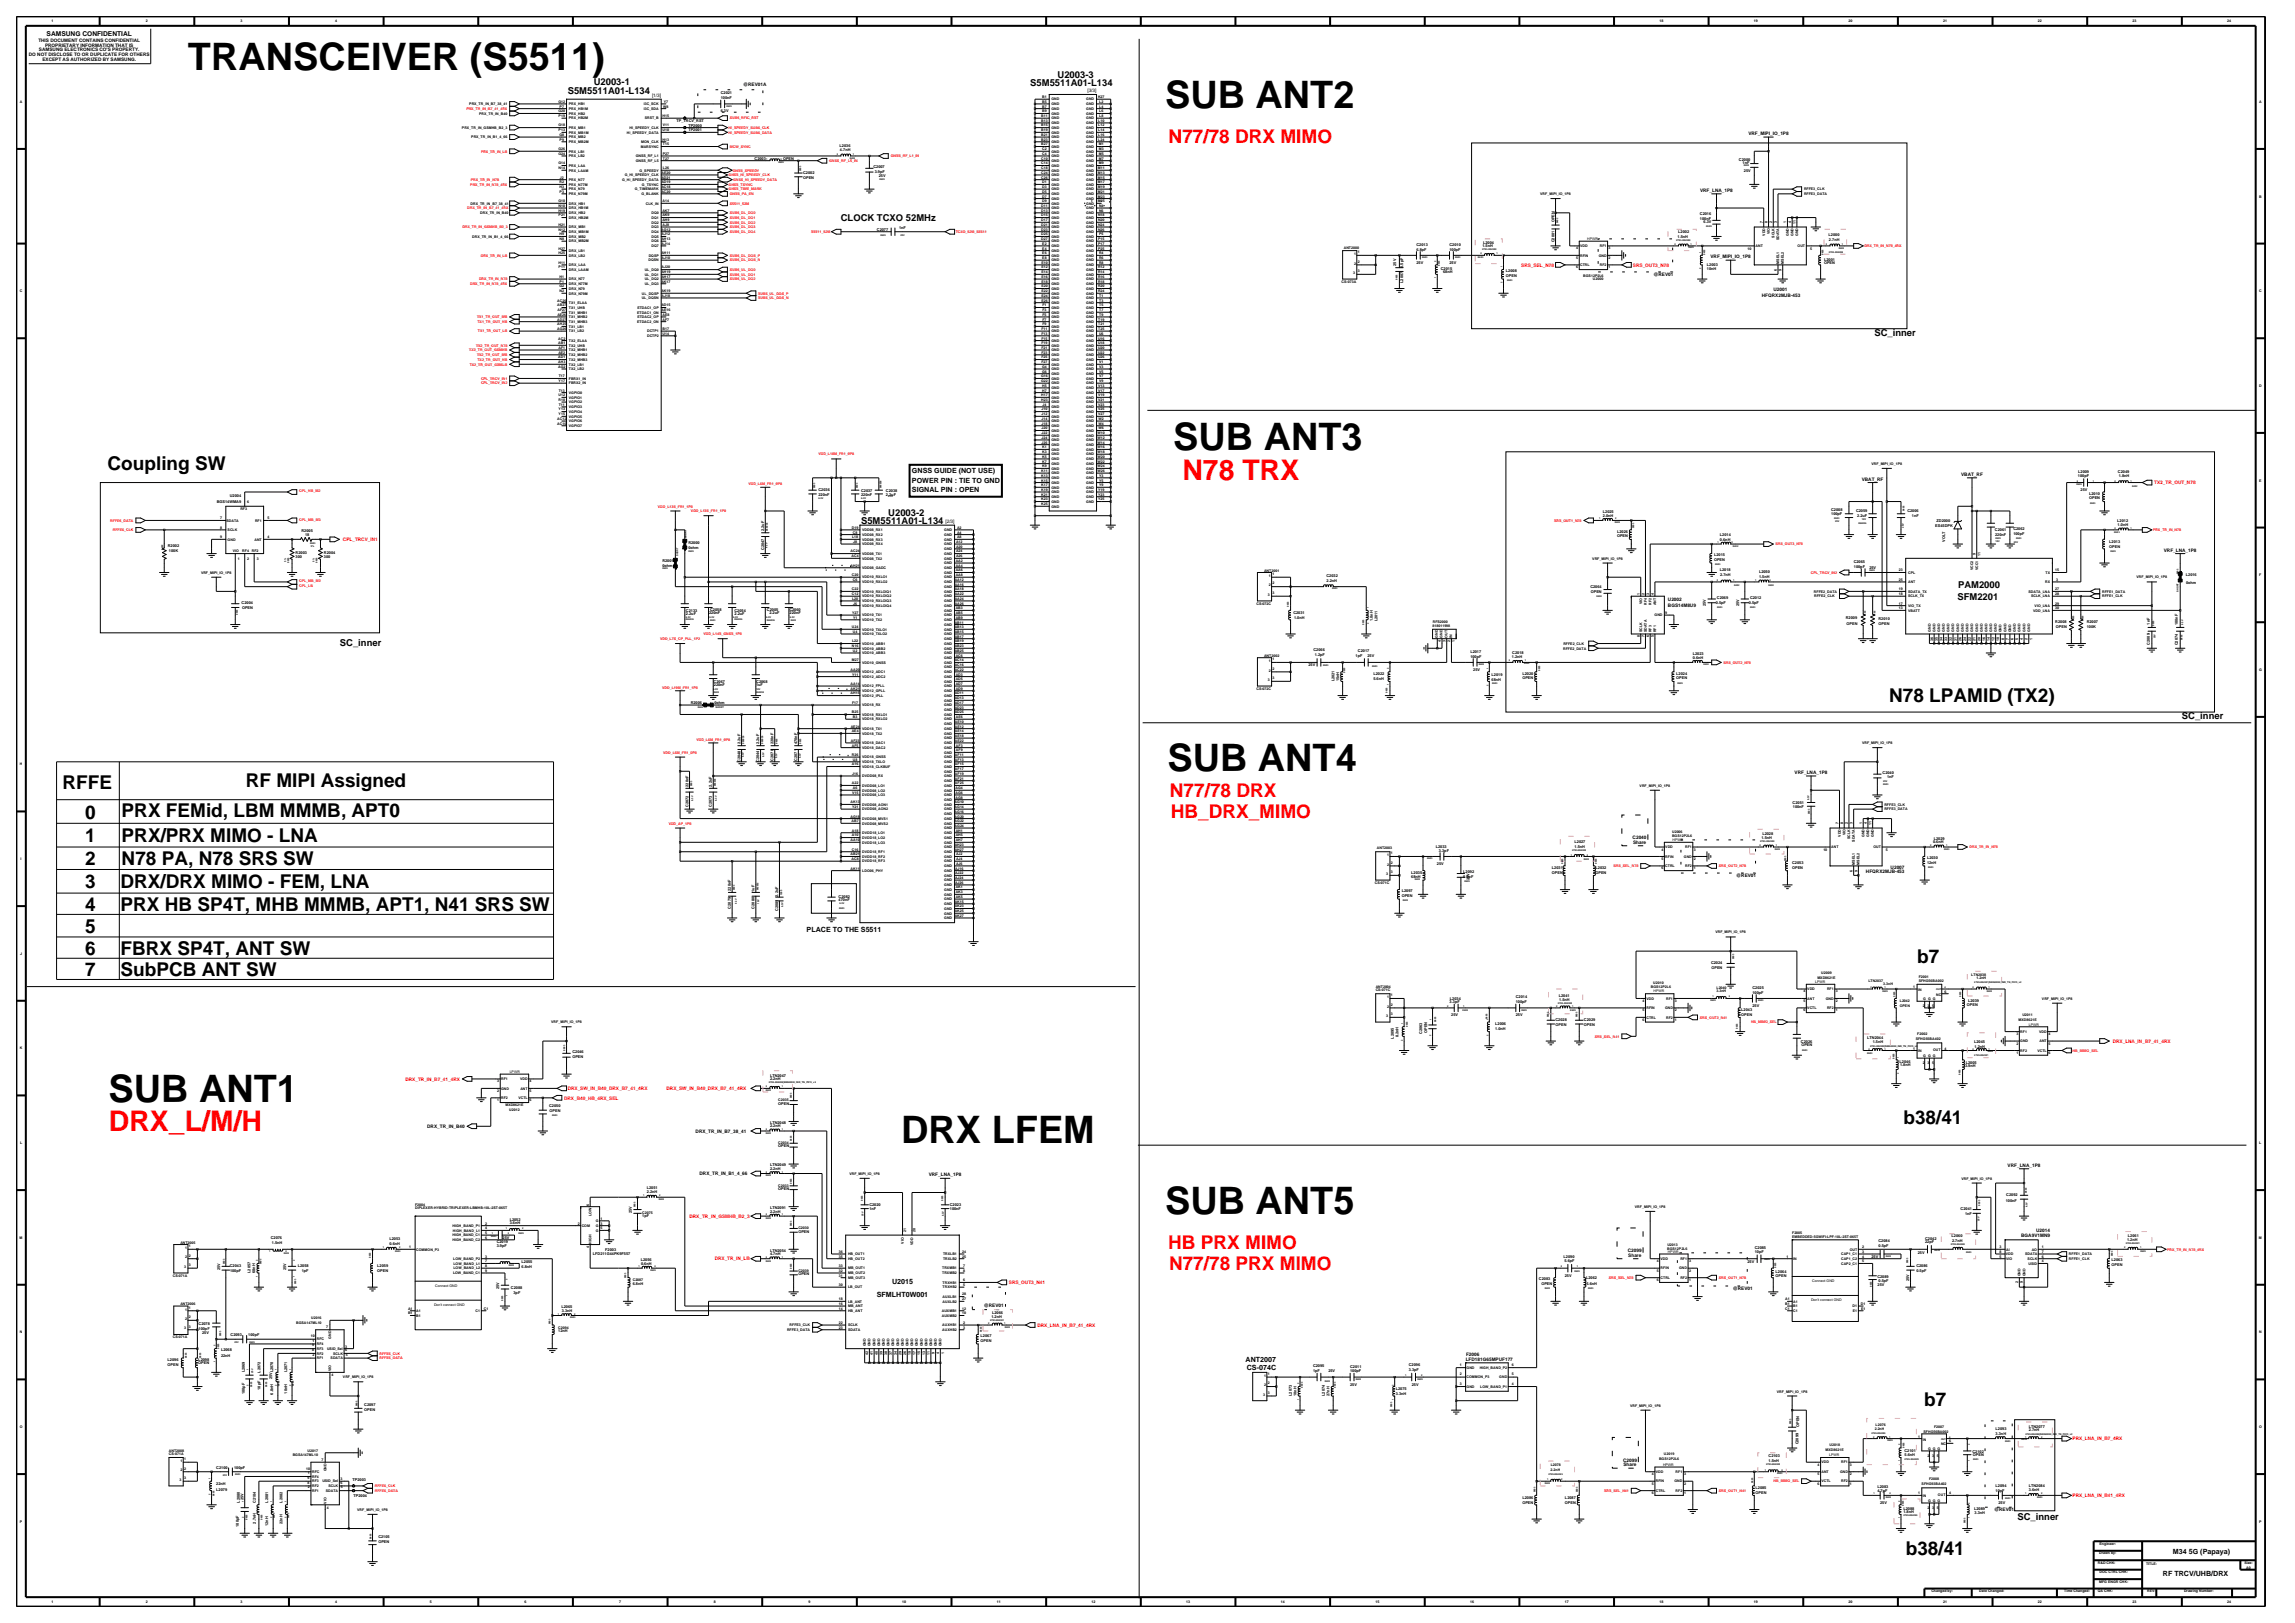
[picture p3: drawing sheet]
<svg xmlns="http://www.w3.org/2000/svg" width="420mm" height="297mm" viewBox="0 0 420 297" stroke-linecap="round" stroke-linejoin="round" font-family="sans-serif">
<defs><g id="words">
<g font-size="6.9">
<text x="34.4" y="12.7">TRANSCEIVER (S5511)</text>
<text x="213.2" y="19.8">SUB ANT2</text>
<text x="214.7" y="82.3">SUB ANT3</text>
<text x="213.7" y="141">SUB ANT4</text>
<text x="19.9" y="201.6">SUB ANT1</text>
<text x="164.9" y="209.1">DRX LFEM</text>
<text x="213.2" y="222.2">SUB ANT5</text>
</g>
<g font-size="5.2" fill="#f00">
<text x="216.4" y="87.8">N78 TRX</text>
<text x="19.9" y="206.9">DRX_L/M/H</text>
</g>
<g font-size="3.5" fill="#f00">
<text x="213.9" y="26.2">N77/78 DRX MIMO</text>
<text x="214.1" y="145.9">N77/78 DRX</text>
<text x="214.2" y="149.7">HB_DRX_MIMO</text>
<text x="213.8" y="228.5">HB PRX MIMO</text>
<text x="213.9" y="232.4">N77/78 PRX MIMO</text>
</g>
<g font-size="3.5">
<text x="19.7" y="86.1">Coupling SW</text>
<text x="345.7" y="128.5">N78 LPAMID (TX2)</text>
<text x="45" y="144">RF MIPI Assigned</text>
<text x="11.4" y="144.4">RFFE</text>
<text x="15.6" y="149.8">0</text>
<text x="22.3" y="149.6">PRX FEMid, LBM MMMB, APT0</text>
<text x="15.6" y="154.1">1</text>
<text x="22.3" y="154.1">PRX/PRX MIMO - LNA</text>
<text x="15.6" y="158.2">2</text>
<text x="22.3" y="158.2">N78 PA, N78 SRS SW</text>
<text x="15.6" y="162.6">3</text>
<text x="15.6" y="166.7">4</text>
<text x="22" y="162.6">DRX/DRX MIMO - FEM, LNA</text>
<text x="22" y="166.7">PRX HB SP4T, MHB MMMB, APT1, N41 SRS SW</text>
<text x="15.6" y="170.8">5</text>
<text x="15.6" y="174.7">6</text>
<text x="15.6" y="178.6">7</text>
<text x="22" y="178.6">SubPCB ANT SW</text>
<text x="22" y="174.7">FBRX SP4T, ANT SW</text>
<text x="350.9" y="176.2">b7</text>
<text x="348.3" y="205.6">b38/41</text>
<text x="352.1" y="257.3">b7</text>
<text x="348.8" y="284.6">b38/41</text>
</g>
<g font-size="1.7">
<text x="103.9" y="17.3">S5M5511A01-L134</text>
<text x="108.7" y="15.6">U2003-1</text>
<text x="188.5" y="15.8">S5M5511A01-L134</text>
<text x="193.5" y="14.3">U2003-3</text>
<text x="153.9" y="40.4">CLOCK TCXO 52MHz</text>
<text x="343" y="61.4">SC_inner</text>
<text x="157.6" y="95.9">S5M5511A01-L134</text>
<text x="162.6" y="94.4">U2003-2</text>
<text x="358.3" y="107.5">PAM2000</text>
<text x="358.2" y="109.7">SFM2201</text>
<text x="62.2" y="118.1">SC_inner</text>
<text x="399.3" y="131.6">SC_inner</text>
<text x="369.2" y="278.2">SC_inner</text>
</g>
<g font-size="1.3">
<text x="166.9" y="86.6">GNSS GUIDE (NOT USE)</text>
<text x="166.9" y="88.3">POWER PIN : TIE TO GND</text>
<text x="166.9" y="90">SIGNAL PIN : OPEN</text>
<text x="147.6" y="170.6">PLACE TO THE S5511</text>
<text x="160.5" y="237.3">SFMLHT0W001</text>
<text x="163.2" y="234.9">U2015</text>
<text x="227.9" y="249.2">ANT2007</text>
<text x="228.2" y="250.7">CS-074C</text>
<text x="397.7" y="284.3">M34 5G (Papaya)</text>
<text x="395.8" y="288.4">RF TRCV/UHB/DRX</text>
</g>
<text font-size="1.2" x="8.5" y="6.6">SAMSUNG CONFIDENTIAL</text>
<g font-size=".9">
<text x="5.3" y="10.2">DO NOT DISCLOSE TO OR DUPLICATE FOR OTHERS</text>
<text x="7" y="7.6">THIS DOCUMENT CONTAINS CONFIDENTIAL</text>
<text x="7.1" y="9.4">SAMSUNG ELECTRONICS CO'S PROPERTY.</text>
<text x="7.8" y="11.1">EXCEPT AS AUTHORIZED BY SAMSUNG.</text>
<text x="8.2" y="8.5">PROPRIETARY INFORMATION THAT IS</text>
<text x="119.3" y="17.7">[1/3]</text>
<text x="136" y="15.7">@REV01A</text>
<text x="199" y="16.9">[3/3]</text>
<text x="320" y="24.7">VRF_MIPI_IO_1P8</text>
<text x="311.1" y="35.1">VRF_LNA_1P8</text>
<text x="313" y="47.3">VRF_MIPI_IO_1P8</text>
<text x="302.6" y="50.5">@REV01</text>
<text x="324.6" y="53.3">U2001</text>
<text x="322.4" y="54.4">HFQRX2MJB-453</text>
<text x="340.7" y="88">VBAT_RF</text>
<text x="358.9" y="87.1">VBAT_RF</text>
<text x="173" y="95.7">[2/3]</text>
<text x="396" y="101">VRF_LNA_1P8</text>
<text x="305.2" y="111">BGS14M8U9</text>
<text x="305.2" y="109.9">U2002</text>
<text x="328.4" y="141.7">VRF_LNA_1P8</text>
<text x="298.8" y="153.6">C2040</text>
<text x="298.9" y="154.4">Share</text>
<text x="317.7" y="160.5">@REV01</text>
<text x="341.5" y="159.8">HFQRX2MJB-453</text>
<text x="346" y="159">U2007</text>
<text x="78.2" y="206.4">DRX_TR_IN_B40</text>
<text x="127.3" y="207.3">DRX_TR_IN_B7_38_41</text>
<text x="128" y="215">DRX_TR_IN_B1_4_66</text>
<text x="170" y="215.3">VRF_LNA_1P8</text>
<text x="367.4" y="213.5">VRF_LNA_1P8</text>
<text x="369.9" y="226.3">BGA9V1MN9</text>
<text x="372.6" y="225.5">U2014</text>
<text x="297.9" y="229.1">C2099</text>
<text x="298" y="230">Share</text>
<text x="180" y="239.1">@REV01</text>
<text x="317.1" y="236.1">@REV01</text>
<text x="268.2" y="249.1">LFD181G65MPUF177</text>
<text x="268.3" y="248.2">F2006</text>
<text x="297" y="267.5">C2099</text>
<text x="297.1" y="268.3">Share</text>
<text x="364.9" y="276.5">@REV01</text>
</g>
<g font-size=".9" fill="#f00">
<text x="278.4" y="48.8">SRS_SEL_N78</text>
<text x="298.8" y="48.8">SRS_OUT3_N78</text>
<text x="394.2" y="88.6">TX2_TR_OUT_N78</text>
<text x="62.8" y="99">CPL_TRCV_IN1</text>
<text x="386.6" y="190.8">DRX_LNA_IN_B7_41_4RX</text>
<text x="74.2" y="197.7">DRX_TR_IN_B7_41_4RX</text>
<text x="103.2" y="201.2">DRX_B40_HB_4RX_SEL</text>
<text x="103.9" y="199.5">DRX_SW_IN_B40_DRX_B7_41_4RX</text>
<text x="122" y="199.5">DRX_SW_IN_B40_DRX_B7_41_4RX</text>
<text x="126.2" y="222.8">DRX_TR_IN_GSMHB_B2_3</text>
<text x="130.8" y="230.6">DRX_TR_IN_LB</text>
<text x="184.6" y="235">SRS_OUT3_N41</text>
<text x="189.8" y="242.8">DRX_LNA_IN_B7_41_4RX</text>
<text x="379.3" y="263.6">PRX_LNA_IN_B7_4RX</text>
<text x="379.3" y="273.9">PRX_LNA_IN_B41_4RX</text>
</g>
<g font-size=".7">
<text x="9.4" y="4.1">1</text>
<text x="26.7" y="4.1">2</text>
<text x="44" y="4.1">3</text>
<text x="61.4" y="4.1">4</text>
<text x="303.7" y="4.1">18</text>
<text x="321" y="4.1">19</text>
<text x="338.3" y="4.1">20</text>
<text x="355.6" y="4.1">21</text>
<text x="372.9" y="4.1">22</text>
<text x="390.3" y="4.1">23</text>
<text x="407.6" y="4.1">24</text>
<text x="131.9" y="17.3">C2021</text>
<text x="190.7" y="18">B1</text>
<text x="200.9" y="18">K27</text>
<text x="3.6" y="18.8">A</text>
<text x="84.5" y="23.6">PRX_TR_IN_GSMHB_B2_3</text>
<text x="85.9" y="19.2">PRX_TR_IN_B7_38_41</text>
<text x="87.7" y="21">PRX_TR_IN_B40</text>
<text x="102.2" y="18.8">G12</text>
<text x="102.2" y="23.1">G18</text>
<text x="102.2" y="20.6">G20</text>
<text x="102.2" y="21.4">P19</text>
<text x="102.4" y="19.7">P7</text>
<text x="104.1" y="20.1">PRX_HB1M</text>
<text x="104.1" y="21.9">PRX_HB2M</text>
<text x="104.1" y="19.2">PRX_HB1</text>
<text x="104.1" y="23.6">PRX_MB1</text>
<text x="104.1" y="21">PRX_HB2</text>
<text x="115.2" y="23.6">HI_SPEEDY_CLK</text>
<text x="117.8" y="19.2">I3C_SCK</text>
<text x="117.8" y="20.1">I3C_SDA</text>
<text x="118" y="21.9">SRST_B</text>
<text x="121.3" y="21.4">H15</text>
<text x="121.3" y="23.1">V11</text>
<text x="121.4" y="19.7">W8</text>
<text x="121.5" y="18.8">Y7</text>
<text x="123.8" y="22.3">TP_TRCV_RST</text>
<text x="126" y="23.2">TP2000</text>
<text x="131.9" y="18.2">100nF</text>
<text x="131.9" y="20.6">6.3V</text>
<text x="190.6" y="23.1">B15</text>
<text x="190.6" y="21.4">B11</text>
<text x="190.6" y="22.3">B13</text>
<text x="190.7" y="18.8">B5</text>
<text x="190.7" y="19.7">B7</text>
<text x="190.7" y="20.6">B9</text>
<text x="192.4" y="23.6">GND</text>
<text x="192.4" y="19.2">GND</text>
<text x="192.4" y="20.1">GND</text>
<text x="192.4" y="21">GND</text>
<text x="192.4" y="18.4">GND</text>
<text x="192.4" y="21.9">GND</text>
<text x="192.4" y="22.7">GND</text>
<text x="198.8" y="19.2">GND</text>
<text x="198.8" y="20.1">GND</text>
<text x="198.8" y="21">GND</text>
<text x="198.8" y="21.9">GND</text>
<text x="198.8" y="18.4">GND</text>
<text x="198.8" y="22.7">GND</text>
<text x="198.8" y="23.6">GND</text>
<text x="201" y="22.3">L10</text>
<text x="201" y="23.1">L12</text>
<text x="201.2" y="18.8">L2</text>
<text x="201.2" y="19.7">L4</text>
<text x="201.2" y="20.6">L6</text>
<text x="201.2" y="21.4">L8</text>
<text x="413.4" y="18.8">A</text>
<text x="86.2" y="25.3">PRX_TR_IN_B1_4_66</text>
<text x="102.2" y="28.4">G24</text>
<text x="102.2" y="27.5">G26</text>
<text x="102.2" y="24">P13</text>
<text x="102.4" y="24.9">G8</text>
<text x="102.4" y="25.8">P9</text>
<text x="104.1" y="26.2">PRX_MB2M</text>
<text x="104.1" y="24.5">PRX_MB1M</text>
<text x="104.1" y="25.3">PRX_MB2</text>
<text x="104.1" y="28.8">PRX_LB2</text>
<text x="104.1" y="27.9">PRX_LB1</text>
<text x="114.7" y="24.5">HI_SPEEDY_DATA</text>
<text x="116.4" y="29.6">GNSS_RF_L5</text>
<text x="116.4" y="28.8">GNSS_RF_L1</text>
<text x="117.3" y="27">MARSYNC</text>
<text x="117.3" y="26.2">MON_CLK</text>
<text x="121.3" y="24">U10</text>
<text x="121.3" y="25.8">H13</text>
<text x="121.3" y="28.4">P27</text>
<text x="121.3" y="29.2">T27</text>
<text x="121.3" y="26.6">T15</text>
<text x="126" y="24">TP2001</text>
<text x="138.1" y="29.2">C2003</text>
<text x="143.3" y="29.2">OPEN</text>
<text x="153.6" y="26.8">L2036</text>
<text x="153.7" y="27.7">4.7nH</text>
<text x="190.6" y="29.2">C10</text>
<text x="190.6" y="24">B19</text>
<text x="190.6" y="24.9">B21</text>
<text x="190.6" y="25.8">B23</text>
<text x="190.6" y="26.6">B27</text>
<text x="190.7" y="27.5">C2</text>
<text x="190.7" y="28.4">C4</text>
<text x="192.4" y="29.6">GND</text>
<text x="192.4" y="27.9">GND</text>
<text x="192.4" y="28.8">GND</text>
<text x="192.4" y="24.5">GND</text>
<text x="192.4" y="25.3">GND</text>
<text x="192.4" y="26.2">GND</text>
<text x="192.4" y="27">GND</text>
<text x="198.8" y="28.8">GND</text>
<text x="198.8" y="29.6">GND</text>
<text x="198.8" y="27.9">GND</text>
<text x="198.8" y="25.3">GND</text>
<text x="198.8" y="26.2">GND</text>
<text x="198.8" y="27">GND</text>
<text x="198.8" y="24.5">GND</text>
<text x="201" y="24.9">L16</text>
<text x="201" y="25.8">L24</text>
<text x="201" y="24">L14</text>
<text x="201.1" y="28.4">M5</text>
<text x="201.1" y="29.2">M7</text>
<text x="201.1" y="27.5">M3</text>
<text x="201.1" y="26.6">M1</text>
<text x="318.2" y="29.4">C2000</text>
<text x="102.2" y="30.1">G14</text>
<text x="102.2" y="30.9">N14</text>
<text x="102.4" y="33.5">R2</text>
<text x="102.4" y="34.4">H3</text>
<text x="102.4" y="35.3">P3</text>
<text x="102.5" y="32.7">J2</text>
<text x="104.1" y="35.7">PRX_N79M</text>
<text x="104.1" y="34">PRX_N77M</text>
<text x="104.1" y="34.8">PRX_N79</text>
<text x="104.1" y="33.1">PRX_N77</text>
<text x="104.1" y="31.4">PRX_LAAM</text>
<text x="104.1" y="30.5">PRX_LAA</text>
<text x="113.9" y="33.1">G_HI_SPEEDY_DATA</text>
<text x="114.3" y="32.2">G_HI_SPEEDY_CLK</text>
<text x="116.2" y="34.8">G_TIMEMARK</text>
<text x="117" y="31.4">G_SPEEDY</text>
<text x="117.4" y="35.7">G_BLANK</text>
<text x="117.5" y="34">G_TSYNC</text>
<text x="121" y="33.5">AD19</text>
<text x="121" y="32.7">AD21</text>
<text x="121" y="34.4">AC18</text>
<text x="121" y="35.3">AC20</text>
<text x="121.1" y="31.8">AE20</text>
<text x="121.3" y="30.9">L26</text>
<text x="147" y="32.7">OPEN</text>
<text x="147" y="31.8">C2002</text>
<text x="159.8" y="30.7">C2007</text>
<text x="160.1" y="31.6">3.9pF</text>
<text x="160.8" y="32.3">25V</text>
<text x="190.6" y="30.1">C14</text>
<text x="190.6" y="30.9">C18</text>
<text x="190.6" y="31.8">C24</text>
<text x="190.6" y="32.7">C26</text>
<text x="190.7" y="34.4">D3</text>
<text x="190.7" y="35.3">D5</text>
<text x="190.7" y="33.5">D1</text>
<text x="192.4" y="34.8">GND</text>
<text x="192.4" y="35.7">GND</text>
<text x="192.4" y="30.5">GND</text>
<text x="192.4" y="31.4">GND</text>
<text x="192.4" y="32.2">GND</text>
<text x="192.4" y="33.1">GND</text>
<text x="192.4" y="34">GND</text>
<text x="198.8" y="30.5">GND</text>
<text x="198.8" y="32.2">GND</text>
<text x="198.8" y="33.1">GND</text>
<text x="198.8" y="34">GND</text>
<text x="198.8" y="34.8">GND</text>
<text x="198.8" y="35.7">GND</text>
<text x="198.8" y="31.4">GND</text>
<text x="200.9" y="31.8">M13</text>
<text x="200.9" y="32.7">M15</text>
<text x="200.9" y="33.5">M17</text>
<text x="200.9" y="34.4">M19</text>
<text x="200.9" y="35.3">M21</text>
<text x="200.9" y="30.9">M11</text>
<text x="201.1" y="30.1">M9</text>
<text x="281.9" y="35.7">VRF_MIPI_IO_1P8</text>
<text x="318.9" y="30.1">1nF</text>
<text x="319.1" y="31.4">25V</text>
<text x="330.1" y="35.7">RFFE3_DATA</text>
<text x="330.1" y="34.8">RFFE3_CLK</text>
<text x="86.1" y="37.4">DRX_TR_IN_B7_38_41</text>
<text x="87.9" y="39.2">DRX_TR_IN_B40</text>
<text x="102.2" y="37">G10</text>
<text x="102.2" y="37.9">N10</text>
<text x="102.2" y="38.7">H19</text>
<text x="102.2" y="41.3">H21</text>
<text x="102.2" y="39.6">P21</text>
<text x="104.1" y="40">DRX_HB2M</text>
<text x="104.1" y="38.3">DRX_HB1M</text>
<text x="104.1" y="39.2">DRX_HB2</text>
<text x="104.1" y="41.8">DRX_MB1</text>
<text x="104.1" y="37.4">DRX_HB1</text>
<text x="118.2" y="37.4">CLK_IN</text>
<text x="119.2" y="41.8">DQ3</text>
<text x="119.2" y="39.2">DQ0</text>
<text x="119.2" y="40">DQ1</text>
<text x="119.2" y="40.9">DQ2</text>
<text x="121.2" y="38.7">AK7</text>
<text x="121.2" y="39.6">AK9</text>
<text x="121.2" y="40.5">AH9</text>
<text x="121.3" y="41.3">AJ8</text>
<text x="121.3" y="37">A14</text>
<text x="164.6" y="42">1nF</text>
<text x="190.6" y="37.9">D11</text>
<text x="190.6" y="38.7">D13</text>
<text x="190.6" y="39.6">D15</text>
<text x="190.6" y="40.5">D17</text>
<text x="190.6" y="41.3">D21</text>
<text x="190.7" y="36.1">D7</text>
<text x="190.7" y="37">D9</text>
<text x="192.4" y="36.6">GND</text>
<text x="192.4" y="37.4">GND</text>
<text x="192.4" y="38.3">GND</text>
<text x="192.4" y="39.2">GND</text>
<text x="192.4" y="40">GND</text>
<text x="192.4" y="40.9">GND</text>
<text x="192.4" y="41.8">GND</text>
<text x="198.8" y="39.2">GND</text>
<text x="198.8" y="40">GND</text>
<text x="198.8" y="40.9">GND</text>
<text x="198.8" y="41.8">GND</text>
<text x="198.8" y="38.3">GND</text>
<text x="198.8" y="36.6">GND</text>
<text x="198.8" y="37.4">GND</text>
<text x="200.9" y="36.1">M23</text>
<text x="200.9" y="37">M25</text>
<text x="200.9" y="39.6">N18</text>
<text x="200.9" y="40.5">N20</text>
<text x="200.9" y="41.3">N24</text>
<text x="201.1" y="38.7">N6</text>
<text x="201.1" y="37.9">N4</text>
<text x="284.5" y="40.7" transform="rotate(-90 284.5 40.7)">OPEN</text>
<text x="311.1" y="40.2">100nF</text>
<text x="311.1" y="39.4">C2016</text>
<text x="311.8" y="40.9">6.3V</text>
<text x="322.6" y="40.9" transform="rotate(-90 322.6 40.9)">7</text>
<text x="323.4" y="40.9" transform="rotate(-90 323.4 40.9)">8</text>
<text x="324.3" y="40.9" transform="rotate(-90 324.3 40.9)">2</text>
<text x="325.2" y="40.9" transform="rotate(-90 325.2 40.9)">3</text>
<text x="326.9" y="40.9" transform="rotate(-90 326.9 40.9)">1</text>
<text x="327.8" y="40.9" transform="rotate(-90 327.8 40.9)">4</text>
<text x="328.7" y="41" transform="rotate(-90 328.7 41)">11</text>
<text x="413.4" y="36.1">B</text>
<text x="86.4" y="43.5">DRX_TR_IN_B1_4_66</text>
<text x="102.2" y="45.7">H27</text>
<text x="102.2" y="42.2">N12</text>
<text x="102.2" y="46.5">H25</text>
<text x="102.4" y="43.9">N8</text>
<text x="102.4" y="43.1">H9</text>
<text x="104.1" y="44.4">DRX_MB2M</text>
<text x="104.1" y="46.1">DRX_LB1</text>
<text x="104.1" y="43.5">DRX_MB2</text>
<text x="104.1" y="42.6">DRX_MB1M</text>
<text x="104.1" y="47">DRX_LB2</text>
<text x="118.7" y="47.8">DQSN</text>
<text x="118.7" y="47">DQSP</text>
<text x="119.2" y="43.5">DQ5</text>
<text x="119.2" y="45.2">DQ7</text>
<text x="119.2" y="42.6">DQ4</text>
<text x="119.2" y="44.4">DQ6</text>
<text x="121" y="42.2">AG12</text>
<text x="121" y="46.5">AH11</text>
<text x="121" y="43.9">AH13</text>
<text x="121.1" y="47.4">AJ10</text>
<text x="121.1" y="43.1">AJ12</text>
<text x="121.1" y="44.8">AJ14</text>
<text x="160.5" y="42.2">C2077</text>
<text x="190.6" y="42.2">D23</text>
<text x="190.6" y="43.1">D25</text>
<text x="190.6" y="43.9">D27</text>
<text x="190.8" y="47.4">E8</text>
<text x="190.8" y="44.8">E2</text>
<text x="190.8" y="45.7">E4</text>
<text x="190.8" y="46.5">E6</text>
<text x="192.4" y="47.8">GND</text>
<text x="192.4" y="45.2">GND</text>
<text x="192.4" y="46.1">GND</text>
<text x="192.4" y="47">GND</text>
<text x="192.4" y="42.6">GND</text>
<text x="192.4" y="43.5">GND</text>
<text x="192.4" y="44.4">GND</text>
<text x="198.8" y="47">GND</text>
<text x="198.8" y="47.8">GND</text>
<text x="198.8" y="44.4">GND</text>
<text x="198.8" y="45.2">GND</text>
<text x="198.8" y="46.1">GND</text>
<text x="198.8" y="43.5">GND</text>
<text x="198.8" y="42.6">GND</text>
<text x="200.9" y="42.2">N26</text>
<text x="201" y="43.9">P15</text>
<text x="201" y="44.8">P17</text>
<text x="201" y="45.7">P25</text>
<text x="201.1" y="46.5">R4</text>
<text x="201.1" y="47.4">R6</text>
<text x="201.1" y="43.1">P5</text>
<text x="245.9" y="45.6">ANT2000</text>
<text x="247.8" y="46.7">1</text>
<text x="248.5" y="46.3">1</text>
<text x="259.2" y="45.9">6.8pF</text>
<text x="259.2" y="45">C2013</text>
<text x="265.3" y="45.9">100pF</text>
<text x="265.3" y="45">C2010</text>
<text x="271.3" y="45.2">1.5nH</text>
<text x="271.4" y="44.6">L2004</text>
<text x="284.5" y="44.3" transform="rotate(-90 284.5 44.3)">C2001</text>
<text x="288.5" y="47.4">5</text>
<text x="288.5" y="45.6">4</text>
<text x="289.2" y="47">RFIN</text>
<text x="289.2" y="45.2">VDD</text>
<text x="290.5" y="43.9">HPWR</text>
<text x="292.6" y="47">GND</text>
<text x="292.8" y="45.2">RF1</text>
<text x="294.4" y="47.4">2</text>
<text x="294.4" y="45.6">3</text>
<text x="307" y="43.5">1.5nH</text>
<text x="307.1" y="42.6">L2002</text>
<text x="319.8" y="45.7">10</text>
<text x="321.3" y="45.2">ANT</text>
<text x="323" y="43.1" transform="rotate(-90 323 43.1)">VDD</text>
<text x="323.9" y="42.9" transform="rotate(-90 323.9 42.9)">VIO</text>
<text x="324.8" y="43.5" transform="rotate(-90 324.8 43.5)">SCLK</text>
<text x="325.6" y="44" transform="rotate(-90 325.6 44)">SDATA</text>
<text x="327.3" y="43.2" transform="rotate(-90 327.3 43.2)">GND</text>
<text x="328.2" y="43.2" transform="rotate(-90 328.2 43.2)">GND</text>
<text x="329" y="45.2">OUT</text>
<text x="329.1" y="43.2" transform="rotate(-90 329.1 43.2)">GND</text>
<text x="331.3" y="45.7">5</text>
<text x="333.8" y="47.7">L2001</text>
<text x="334.6" y="43.3">L2000</text>
<text x="334.7" y="44.1">2.7nH</text>
<text x="3.6" y="53.5">C</text>
<text x="102.2" y="48.3">H11</text>
<text x="102.2" y="49.1">P11</text>
<text x="102.4" y="52.6">G2</text>
<text x="102.4" y="53.5">N2</text>
<text x="102.4" y="50.9">H1</text>
<text x="102.4" y="51.7">P1</text>
<text x="104.1" y="53.9">DRX_N79M</text>
<text x="104.1" y="52.2">DRX_N77M</text>
<text x="104.1" y="49.6">DRX_LAAM</text>
<text x="104.1" y="51.3">DRX_N77</text>
<text x="104.1" y="48.7">DRX_LAA</text>
<text x="104.1" y="53">DRX_N79</text>
<text x="117.5" y="53.9">UL_DQSP</text>
<text x="118" y="49.6">UL_DQ0</text>
<text x="118" y="52.2">UL_DQ3</text>
<text x="118" y="51.3">UL_DQ2</text>
<text x="118" y="50.4">UL_DQ1</text>
<text x="121" y="51.7">AK17</text>
<text x="121" y="53.5">AK19</text>
<text x="121" y="50.9">AH17</text>
<text x="121" y="50">AH19</text>
<text x="121.1" y="49.1">AJ20</text>
<text x="190.6" y="51.7">E18</text>
<text x="190.6" y="52.6">E20</text>
<text x="190.6" y="53.5">E22</text>
<text x="190.6" y="48.3">E10</text>
<text x="190.6" y="49.1">E12</text>
<text x="190.6" y="50">E14</text>
<text x="190.6" y="50.9">E16</text>
<text x="192.4" y="52.2">GND</text>
<text x="192.4" y="53">GND</text>
<text x="192.4" y="53.9">GND</text>
<text x="192.4" y="48.7">GND</text>
<text x="192.4" y="49.6">GND</text>
<text x="192.4" y="50.4">GND</text>
<text x="192.4" y="51.3">GND</text>
<text x="198.8" y="52.2">GND</text>
<text x="198.8" y="53">GND</text>
<text x="198.8" y="53.9">GND</text>
<text x="198.8" y="48.7">GND</text>
<text x="198.8" y="49.6">GND</text>
<text x="198.8" y="50.4">GND</text>
<text x="198.8" y="51.3">GND</text>
<text x="200.9" y="51.7">R18</text>
<text x="200.9" y="52.6">R20</text>
<text x="200.9" y="53.5">R24</text>
<text x="200.9" y="49.1">R12</text>
<text x="200.9" y="50">R14</text>
<text x="200.9" y="50.9">R16</text>
<text x="201.1" y="48.3">R8</text>
<text x="245.5" y="51.8">CS-073A</text>
<text x="247.6" y="50.1">3</text>
<text x="247.8" y="48.4">2</text>
<text x="248.5" y="48.1">2</text>
<text x="248.5" y="49.8">3</text>
<text x="255.5" y="48.6" transform="rotate(-90 255.5 48.6)">25V</text>
<text x="256.8" y="51.8" transform="rotate(-90 256.8 51.8)">L2007</text>
<text x="256.8" y="49" transform="rotate(-90 256.8 49)">0.5pF</text>
<text x="259.2" y="48.3">25V</text>
<text x="263.7" y="49.3">C2015</text>
<text x="264.1" y="50">68nH</text>
<text x="265.3" y="48.3">25V</text>
<text x="275.6" y="49.8">L2008</text>
<text x="275.6" y="50.7">OPEN</text>
<text x="288.5" y="49.1">6</text>
<text x="289.2" y="48.7">CTRL</text>
<text x="289.8" y="50.6">BGS12P2L6</text>
<text x="291.5" y="51.3">U2000</text>
<text x="292.8" y="48.7">RF2</text>
<text x="294.4" y="49.1">1</text>
<text x="312.4" y="48.7">L2003</text>
<text x="312.4" y="49.4">10nH</text>
<text x="325.2" y="49.5" transform="rotate(-90 325.2 49.5)">6</text>
<text x="325.6" y="48.2" transform="rotate(-90 325.6 48.2)">MSEL1</text>
<text x="326" y="49.5" transform="rotate(-90 326 49.5)">9</text>
<text x="326.5" y="48.2" transform="rotate(-90 326.5 48.2)">MSEL2</text>
<text x="333.8" y="48.3">OPEN</text>
<text x="413.4" y="53.5">C</text>
<text x="102" y="59.5">AH25</text>
<text x="102" y="58.7">AD27</text>
<text x="102" y="55.2">AC26</text>
<text x="102" y="56.1">AB27</text>
<text x="102" y="57.8">AE26</text>
<text x="102" y="56.9">AF27</text>
<text x="104.1" y="60">TX1_LB1</text>
<text x="104.1" y="57.4">TX1_MHB1</text>
<text x="104.1" y="59.1">TX1_MHB3</text>
<text x="104.1" y="58.2">TX1_MHB2</text>
<text x="104.1" y="55.6">TX1_ELAA</text>
<text x="104.1" y="56.5">TX1_UHB</text>
<text x="116.6" y="59.1">ETDAC2_ON</text>
<text x="116.6" y="57.4">ETDAC1_ON</text>
<text x="116.6" y="58.2">ETDAC2_OP</text>
<text x="116.6" y="56.5">ETDAC1_OP</text>
<text x="117.4" y="54.8">UL_DQSN</text>
<text x="121" y="56.1">AD15</text>
<text x="121.1" y="56.9">AE16</text>
<text x="121.1" y="54.3">AJ18</text>
<text x="121.2" y="57.8">AE8</text>
<text x="121.3" y="58.7">AF7</text>
<text x="190.6" y="54.3">E24</text>
<text x="190.6" y="55.2">E26</text>
<text x="190.8" y="56.9">F3</text>
<text x="190.8" y="57.8">F5</text>
<text x="190.8" y="58.7">F7</text>
<text x="190.8" y="59.5">F9</text>
<text x="190.8" y="56.1">F1</text>
<text x="192.4" y="57.4">GND</text>
<text x="192.4" y="58.2">GND</text>
<text x="192.4" y="59.1">GND</text>
<text x="192.4" y="60">GND</text>
<text x="192.4" y="56.5">GND</text>
<text x="192.4" y="54.8">GND</text>
<text x="192.4" y="55.6">GND</text>
<text x="198.8" y="60">GND</text>
<text x="198.8" y="55.6">GND</text>
<text x="198.8" y="56.5">GND</text>
<text x="198.8" y="57.4">GND</text>
<text x="198.8" y="58.2">GND</text>
<text x="198.8" y="54.8">GND</text>
<text x="198.8" y="59.1">GND</text>
<text x="201" y="59.5">T21</text>
<text x="201" y="58.7">T19</text>
<text x="201.2" y="55.2">T3</text>
<text x="201.2" y="56.1">T5</text>
<text x="201.2" y="56.9">T7</text>
<text x="201.2" y="57.8">T9</text>
<text x="201.2" y="54.3">T1</text>
<text x="102" y="60.4">AG26</text>
<text x="102.2" y="62.1">AC2</text>
<text x="102.2" y="65.6">AD1</text>
<text x="102.2" y="63">AB1</text>
<text x="102.2" y="64.7">AE2</text>
<text x="102.2" y="63.9">AF1</text>
<text x="104.1" y="64.3">TX2_MHB1</text>
<text x="104.1" y="60.8">TX1_LB2</text>
<text x="104.1" y="65.2">TX2_MHB2</text>
<text x="104.1" y="62.6">TX2_ELAA</text>
<text x="104.1" y="63.4">TX2_UHB</text>
<text x="118.4" y="61.7">DCTP2</text>
<text x="118.4" y="60.8">DCTP1</text>
<text x="121.3" y="61.3">U14</text>
<text x="121.3" y="60.4">B17</text>
<text x="190.6" y="65.6">F25</text>
<text x="190.6" y="60.4">F11</text>
<text x="190.6" y="61.3">F13</text>
<text x="190.6" y="62.1">F15</text>
<text x="190.6" y="63">F19</text>
<text x="190.6" y="63.9">F21</text>
<text x="190.6" y="64.7">F23</text>
<text x="192.4" y="60.8">GND</text>
<text x="192.4" y="61.7">GND</text>
<text x="192.4" y="62.6">GND</text>
<text x="192.4" y="63.4">GND</text>
<text x="192.4" y="64.3">GND</text>
<text x="192.4" y="65.2">GND</text>
<text x="198.8" y="64.3">GND</text>
<text x="198.8" y="65.2">GND</text>
<text x="198.8" y="61.7">GND</text>
<text x="198.8" y="60.8">GND</text>
<text x="198.8" y="62.6">GND</text>
<text x="198.8" y="63.4">GND</text>
<text x="200.9" y="63.9">U20</text>
<text x="200.9" y="64.7">U22</text>
<text x="200.9" y="65.6">U26</text>
<text x="200.9" y="62.1">U16</text>
<text x="200.9" y="63">U18</text>
<text x="201" y="60.4">T25</text>
<text x="201.1" y="61.3">U6</text>
<text x="102.1" y="67.3">AG2</text>
<text x="102.2" y="66.5">AH3</text>
<text x="102.2" y="69.9">Y17</text>
<text x="102.3" y="69">T17</text>
<text x="102.3" y="71.7">T13</text>
<text x="104.1" y="70.3">FBRX2_IN</text>
<text x="104.1" y="69.5">FBRX1_IN</text>
<text x="104.1" y="66.9">TX2_LB1</text>
<text x="104.1" y="67.8">TX2_LB2</text>
<text x="104.1" y="66">TX2_MHB3</text>
<text x="190.5" y="69">G16</text>
<text x="190.5" y="69.9">G22</text>
<text x="190.6" y="66.5">F27</text>
<text x="190.7" y="67.3">G4</text>
<text x="190.7" y="68.2">G6</text>
<text x="190.7" y="70.8">H5</text>
<text x="190.7" y="71.7">H7</text>
<text x="192.4" y="67.8">GND</text>
<text x="192.4" y="68.6">GND</text>
<text x="192.4" y="71.2">GND</text>
<text x="192.4" y="66">GND</text>
<text x="192.4" y="66.9">GND</text>
<text x="192.4" y="69.5">GND</text>
<text x="192.4" y="70.3">GND</text>
<text x="198.8" y="67.8">GND</text>
<text x="198.8" y="68.6">GND</text>
<text x="198.8" y="69.5">GND</text>
<text x="198.8" y="70.3">GND</text>
<text x="198.8" y="66">GND</text>
<text x="198.8" y="66.9">GND</text>
<text x="198.8" y="71.2">GND</text>
<text x="201" y="70.8">V13</text>
<text x="201" y="71.7">V17</text>
<text x="201.1" y="67.3">V3</text>
<text x="201.1" y="68.2">V5</text>
<text x="201.1" y="69">V7</text>
<text x="201.1" y="69.9">V9</text>
<text x="201.1" y="66.5">V1</text>
<text x="413.4" y="70.8">D</text>
<text x="102" y="77.7">AC10</text>
<text x="102" y="76.8">AC12</text>
<text x="102.2" y="72.5">U12</text>
<text x="102.2" y="73.4">R10</text>
<text x="102.2" y="76">Y15</text>
<text x="102.2" y="75.1">Y13</text>
<text x="102.3" y="74.2">T11</text>
<text x="104.1" y="76.4">VGPIO5</text>
<text x="104.1" y="72.9">VGPIO1</text>
<text x="104.1" y="75.6">VGPIO4</text>
<text x="104.1" y="73.8">VGPIO2</text>
<text x="104.1" y="74.7">VGPIO3</text>
<text x="104.1" y="72.1">VGPIO0</text>
<text x="104.1" y="77.3">VGPIO6</text>
<text x="190.6" y="72.5">H17</text>
<text x="190.6" y="73.4">H23</text>
<text x="190.6" y="76.8">J14</text>
<text x="190.6" y="77.7">J18</text>
<text x="190.6" y="75.1">J10</text>
<text x="190.6" y="76">J12</text>
<text x="190.8" y="74.2">J4</text>
<text x="192.4" y="77.3">GND</text>
<text x="192.4" y="74.7">GND</text>
<text x="192.4" y="72.9">GND</text>
<text x="192.4" y="73.8">GND</text>
<text x="192.4" y="72.1">GND</text>
<text x="192.4" y="75.6">GND</text>
<text x="192.4" y="76.4">GND</text>
<text x="198.8" y="77.3">GND</text>
<text x="198.8" y="73.8">GND</text>
<text x="198.8" y="74.7">GND</text>
<text x="198.8" y="75.6">GND</text>
<text x="198.8" y="76.4">GND</text>
<text x="198.8" y="72.1">GND</text>
<text x="198.8" y="72.9">GND</text>
<text x="201" y="73.4">V21</text>
<text x="201" y="74.2">V23</text>
<text x="201" y="75.1">V25</text>
<text x="201" y="76">V27</text>
<text x="201" y="72.5">V19</text>
<text x="201.1" y="77.7">W4</text>
<text x="201.1" y="76.8">W2</text>
<text x="104.1" y="78.1">VGPIO7</text>
<text x="190.6" y="78.6">J20</text>
<text x="190.6" y="79.5">J22</text>
<text x="190.6" y="80.3">J24</text>
<text x="190.6" y="81.2">J26</text>
<text x="190.7" y="82.9">K3</text>
<text x="190.7" y="83.8">K5</text>
<text x="190.7" y="82">K1</text>
<text x="192.4" y="83.3">GND</text>
<text x="192.4" y="78.1">GND</text>
<text x="192.4" y="79">GND</text>
<text x="192.4" y="79.9">GND</text>
<text x="192.4" y="80.7">GND</text>
<text x="192.4" y="81.6">GND</text>
<text x="192.4" y="82.5">GND</text>
<text x="198.8" y="78.1">GND</text>
<text x="198.8" y="79">GND</text>
<text x="198.8" y="79.9">GND</text>
<text x="198.8" y="80.7">GND</text>
<text x="198.8" y="81.6">GND</text>
<text x="198.8" y="82.5">GND</text>
<text x="198.8" y="83.3">GND</text>
<text x="200.9" y="79.5">W10</text>
<text x="200.9" y="80.3">W12</text>
<text x="200.9" y="81.2">W14</text>
<text x="200.9" y="82">W16</text>
<text x="200.9" y="82.9">W18</text>
<text x="200.9" y="83.8">W20</text>
<text x="201.1" y="78.6">W6</text>
<text x="149.8" y="89.8">C2036</text>
<text x="190.6" y="86.4">K11</text>
<text x="190.6" y="87.2">K13</text>
<text x="190.6" y="88.1">K15</text>
<text x="190.6" y="89">K17</text>
<text x="190.6" y="89.8">K19</text>
<text x="190.7" y="84.6">K7</text>
<text x="190.7" y="85.5">K9</text>
<text x="192.4" y="84.2">GND</text>
<text x="192.4" y="85.1">GND</text>
<text x="192.4" y="85.9">GND</text>
<text x="192.4" y="86.8">GND</text>
<text x="192.4" y="87.7">GND</text>
<text x="192.4" y="88.5">GND</text>
<text x="192.4" y="89.4">GND</text>
<text x="198.8" y="88.5">GND</text>
<text x="198.8" y="89.4">GND</text>
<text x="198.8" y="85.9">GND</text>
<text x="198.8" y="86.8">GND</text>
<text x="198.8" y="87.7">GND</text>
<text x="198.8" y="84.2">GND</text>
<text x="198.8" y="85.1">GND</text>
<text x="200.9" y="85.5">W24</text>
<text x="200.9" y="86.4">W26</text>
<text x="200.9" y="84.6">W22</text>
<text x="201" y="89.8">Y19</text>
<text x="201.1" y="88.1">Y5</text>
<text x="201.1" y="89">Y9</text>
<text x="201.1" y="87.2">Y3</text>
<text x="342.5" y="85.1">VRF_MIPI_IO_1P8</text>
<text x="380.3" y="87.2">100pF</text>
<text x="380.3" y="86.6">L2009</text>
<text x="380.8" y="89.9">25V</text>
<text x="387.6" y="86.6">C2049</text>
<text x="387.8" y="87.2">1.8nH</text>
<text x="413.4" y="88.1">E</text>
<text x="39.7" y="92">BGS14WMA9</text>
<text x="40.3" y="95">7</text>
<text x="41.5" y="95.5">SDATA</text>
<text x="42.1" y="91">U2004</text>
<text x="44" y="93.3">RF3</text>
<text x="45.3" y="92">6</text>
<text x="46.7" y="95.5">RF1</text>
<text x="48.9" y="95">5</text>
<text x="149.8" y="90.7">220nF</text>
<text x="157.6" y="90">C2037</text>
<text x="157.6" y="90.7">220nF</text>
<text x="162.1" y="90.7">2.2uF</text>
<text x="162.1" y="90">C2038</text>
<text x="190.6" y="90.7">K21</text>
<text x="190.6" y="91.6">K23</text>
<text x="190.6" y="92.4">K25</text>
<text x="192.4" y="90.3">GND</text>
<text x="192.4" y="91.1">GND</text>
<text x="192.4" y="92">GND</text>
<text x="192.4" y="92.9">GND</text>
<text x="198.8" y="90.3">GND</text>
<text x="198.8" y="91.1">GND</text>
<text x="198.8" y="92">GND</text>
<text x="201" y="90.7">Y23</text>
<text x="201" y="91.6">Y25</text>
<text x="293.3" y="94.6">2.0nH</text>
<text x="293.3" y="93.9">L2025</text>
<text x="335.1" y="94.3">100pF</text>
<text x="335.1" y="93.5">C2008</text>
<text x="339.7" y="93.7">C2059</text>
<text x="339.9" y="94.6">2.2uF</text>
<text x="349.1" y="93.7">C2006</text>
<text x="349.9" y="94.6">1nF</text>
<text x="354.4" y="95.5">ZD2000</text>
<text x="382.3" y="91.4">OPEN</text>
<text x="382.3" y="90.5">L2010</text>
<text x="387.5" y="95.4">L2012</text>
<text x="30.7" y="100.1">R2002</text>
<text x="30.9" y="100.9">100K</text>
<text x="40.3" y="96.8">8</text>
<text x="40.3" y="98.5">9</text>
<text x="41.7" y="97.2">SCLK</text>
<text x="41.7" y="98.9">GND</text>
<text x="42.6" y="101.1">VIO</text>
<text x="44.3" y="101.1">RF4</text>
<text x="46.1" y="101.1">RF2</text>
<text x="46.6" y="98.9">ANT</text>
<text x="48.9" y="98.5">4</text>
<text x="54.1" y="101.3">R2003</text>
<text x="55.2" y="97.3">R2005</text>
<text x="55.8" y="98.1">18</text>
<text x="59.3" y="101.3">R2004</text>
<text x="126" y="100.4">0ohm</text>
<text x="126" y="99.6">R2000</text>
<text x="139.8" y="100.6" transform="rotate(-90 139.8 100.6)">C2047</text>
<text x="139.8" y="97.2" transform="rotate(-90 139.8 97.2)">2.2uF</text>
<text x="155.7" y="101.1">AC24</text>
<text x="155.9" y="102">AC4</text>
<text x="155.9" y="96.8">D19</text>
<text x="155.9" y="98.5">L18</text>
<text x="156.1" y="97.6">C8</text>
<text x="156.1" y="99.4">J8</text>
<text x="157.8" y="99.8">VDD08_RX4</text>
<text x="157.8" y="98.9">VDD08_RX3</text>
<text x="157.8" y="98.1">VDD08_RX2</text>
<text x="157.8" y="97.2">VDD08_RX1</text>
<text x="157.8" y="101.5">VDD08_TX1</text>
<text x="172.8" y="98.9">GND</text>
<text x="172.8" y="97.2">GND</text>
<text x="172.8" y="100.7">GND</text>
<text x="172.8" y="101.5">GND</text>
<text x="172.8" y="98.1">GND</text>
<text x="172.8" y="99.8">GND</text>
<text x="175" y="100.2">A20</text>
<text x="175" y="101.1">A24</text>
<text x="175" y="102">A26</text>
<text x="175" y="99.4">A12</text>
<text x="175.1" y="96.8">A2</text>
<text x="175.1" y="97.6">A4</text>
<text x="175.1" y="98.5">A8</text>
<text x="295.9" y="97.5">L2026</text>
<text x="295.9" y="98.3">OPEN</text>
<text x="313.7" y="101.8">L2015</text>
<text x="314.8" y="98.1">L2014</text>
<text x="314.8" y="98.9">0.6nH</text>
<text x="354.2" y="96.4">ES45DPK</text>
<text x="356" y="99.1" transform="rotate(-90 356 99.1)">VOLT</text>
<text x="361.5" y="101.5" transform="rotate(-90 361.5 101.5)">9</text>
<text x="362.4" y="101.7" transform="rotate(-90 362.4 101.7)">11</text>
<text x="365.1" y="97.2">C2061</text>
<text x="365.1" y="98.1">220nF</text>
<text x="368.5" y="97.9">100pF</text>
<text x="368.5" y="97">C2062</text>
<text x="386" y="100.3">OPEN</text>
<text x="386" y="99.4">L2013</text>
<text x="387.5" y="96.3">1.0nH</text>
<text x="36.8" y="105">VRF_MIPI_IO_1P8</text>
<text x="43.5" y="102.4">1</text>
<text x="45.3" y="102.4">2</text>
<text x="47" y="102.4">3</text>
<text x="54.1" y="102.2">300</text>
<text x="59.3" y="102.2">300</text>
<text x="121.2" y="103.7">0ohm</text>
<text x="121.2" y="102.8">R2001</text>
<text x="155.7" y="103.7">AH21</text>
<text x="155.9" y="105.4">C20</text>
<text x="156.1" y="106.3">C6</text>
<text x="157.8" y="105.9">VDD10_RXLO1</text>
<text x="157.8" y="106.7">VDD10_RXLO2</text>
<text x="157.8" y="104.1">VDD08_GADC</text>
<text x="157.8" y="102.4">VDD08_TX2</text>
<text x="172.8" y="104.1">GND</text>
<text x="172.8" y="105">GND</text>
<text x="172.8" y="105.9">GND</text>
<text x="172.8" y="106.7">GND</text>
<text x="172.8" y="107.6">GND</text>
<text x="172.8" y="103.3">GND</text>
<text x="172.8" y="102.4">GND</text>
<text x="174.7" y="106.3">AA12</text>
<text x="174.7" y="107.2">AA16</text>
<text x="174.9" y="103.7">AA4</text>
<text x="174.9" y="104.6">AA6</text>
<text x="174.9" y="105.4">AA8</text>
<text x="174.9" y="102.8">AA2</text>
<text x="231.3" y="104.6">ANT2001</text>
<text x="232.2" y="105.6">1</text>
<text x="232.2" y="107.3">2</text>
<text x="232.9" y="105.2">1</text>
<text x="232.9" y="107">2</text>
<text x="242.8" y="106.5">2.2nH</text>
<text x="242.8" y="105.6">C2032</text>
<text x="291" y="107.6">C2064</text>
<text x="291.4" y="102.4">VRF_MIPI_IO_1P8</text>
<text x="313.7" y="102.7">OPEN</text>
<text x="314.7" y="104.5">L2018</text>
<text x="314.8" y="105.4">2.7nH</text>
<text x="321.9" y="104.9">L2050</text>
<text x="321.9" y="105.8">1.5nH</text>
<text x="339.2" y="103">C2065</text>
<text x="339.3" y="103.9">100pF</text>
<text x="342.1" y="104.1">25V</text>
<text x="347.5" y="104.6">23</text>
<text x="347.5" y="106.3">25</text>
<text x="349.2" y="105">CPL</text>
<text x="349.2" y="106.7">ANT</text>
<text x="361.1" y="104.3" transform="rotate(-90 361.1 104.3)">VCC2</text>
<text x="362" y="104.3" transform="rotate(-90 362 104.3)">VCC1</text>
<text x="374.3" y="106.7">RX</text>
<text x="374.3" y="105">TX</text>
<text x="376.1" y="104.6">15</text>
<text x="376.3" y="106.3">3</text>
<text x="391" y="105.9">VRF_MIPI_IO_1P8</text>
<text x="400" y="105.5">L2016</text>
<text x="400.1" y="106.8">0ohm</text>
<text x="413.5" y="105.4">F</text>
<text x="44.2" y="110.6">C2004</text>
<text x="44.3" y="111.5">OPEN</text>
<text x="125.5" y="111.9">C2133</text>
<text x="125.5" y="112.6">2.2uF</text>
<text x="129.8" y="112.4">220nF</text>
<text x="130" y="111.8">C2058</text>
<text x="134.4" y="111.9">C2054</text>
<text x="134.4" y="112.6">2.2uF</text>
<text x="140.4" y="111.8">C2005</text>
<text x="140.8" y="112.4">2.2uF</text>
<text x="144.5" y="111.8">C2060</text>
<text x="144.5" y="112.4">220nF</text>
<text x="155.9" y="108.9">C12</text>
<text x="155.9" y="108">C22</text>
<text x="155.9" y="112.3">Y27</text>
<text x="155.9" y="109.8">L20</text>
<text x="156.1" y="113.2">Y1</text>
<text x="156.1" y="110.6">J6</text>
<text x="157.8" y="112.8">VDD10_TX1</text>
<text x="157.8" y="113.7">VDD10_TX2</text>
<text x="157.8" y="111.1">VDD10_RXLOIQ4</text>
<text x="157.8" y="110.2">VDD10_RXLOIQ3</text>
<text x="157.8" y="109.3">VDD10_RXLOIQ2</text>
<text x="157.8" y="108.4">VDD10_RXLOIQ1</text>
<text x="172.8" y="113.7">GND</text>
<text x="172.8" y="111.9">GND</text>
<text x="172.8" y="112.8">GND</text>
<text x="172.8" y="109.3">GND</text>
<text x="172.8" y="110.2">GND</text>
<text x="172.8" y="111.1">GND</text>
<text x="172.8" y="108.4">GND</text>
<text x="174.7" y="109.8">AA24</text>
<text x="174.7" y="110.6">AA26</text>
<text x="174.7" y="108">AA18</text>
<text x="174.7" y="108.9">AA22</text>
<text x="174.9" y="113.2">AB9</text>
<text x="174.9" y="111.5">AB3</text>
<text x="174.9" y="112.3">AB5</text>
<text x="229.9" y="110.6">CS-072C</text>
<text x="232" y="109">3</text>
<text x="232.9" y="108.7">3</text>
<text x="236.7" y="112.3">C2031</text>
<text x="236.8" y="113.2">1.0nH</text>
<text x="251.2" y="113.6" transform="rotate(-90 251.2 113.6)">1.0nH</text>
<text x="252.1" y="113.7" transform="rotate(-90 252.1 113.7)">L2011</text>
<text x="291.1" y="108.5">OPEN</text>
<text x="300.1" y="108.9" transform="rotate(-90 300.1 108.9)">1</text>
<text x="300.5" y="110.6" transform="rotate(-90 300.5 110.6)">VIO</text>
<text x="301" y="108.9" transform="rotate(-90 301 108.9)">2</text>
<text x="301.4" y="110.7" transform="rotate(-90 301.4 110.7)">RF4</text>
<text x="301.8" y="108.9" transform="rotate(-90 301.8 108.9)">3</text>
<text x="302.2" y="110.7" transform="rotate(-90 302.2 110.7)">RF2</text>
<text x="302.7" y="108.9" transform="rotate(-90 302.7 108.9)">4</text>
<text x="302.8" y="112.8">GND</text>
<text x="303.1" y="110.8" transform="rotate(-90 303.1 110.8)">ANT</text>
<text x="304.8" y="112.4">9</text>
<text x="312.2" y="110.9" transform="rotate(-90 312.2 110.9)">25V</text>
<text x="314" y="110.5">0.5pF</text>
<text x="314.2" y="109.6">C2069</text>
<text x="318.3" y="110.9" transform="rotate(-90 318.3 110.9)">25V</text>
<text x="320.1" y="110.5">0.5pF</text>
<text x="320.3" y="109.6">C2012</text>
<text x="332" y="108.4">RFFE2_DATA</text>
<text x="332" y="109.3">RFFE2_CLK</text>
<text x="337.8" y="113.3">R2009</text>
<text x="343.8" y="113.4">R2010</text>
<text x="347.5" y="110.6">17</text>
<text x="347.5" y="108.9">18</text>
<text x="347.5" y="108">19</text>
<text x="347.5" y="111.5">13</text>
<text x="349.2" y="111.1">VIO_TX</text>
<text x="349.2" y="109.3">SCLK_TX</text>
<text x="349.2" y="108.4">SDATA_TX</text>
<text x="349.2" y="111.9">VBATT</text>
<text x="371.2" y="108.4">SDATA_LNA</text>
<text x="371.7" y="109.3">SCLK_LNA</text>
<text x="372.1" y="111.9">VDD_LNA</text>
<text x="372.4" y="111.1">VIO_LNA</text>
<text x="376.1" y="111.5">30</text>
<text x="376.1" y="108">27</text>
<text x="376.1" y="108.9">28</text>
<text x="376.1" y="110.6">29</text>
<text x="376.1" y="113.9">R2008</text>
<text x="384.7" y="108.4">RFFE1_DATA</text>
<text x="384.7" y="109.3">RFFE1_CLK</text>
<text x="155.9" y="115">U24</text>
<text x="155.9" y="118.4">N16</text>
<text x="155.9" y="117.6">L22</text>
<text x="156.1" y="119.3">U2</text>
<text x="156.1" y="115.8">U4</text>
<text x="157.8" y="118.9">VDD10_ABB2</text>
<text x="157.8" y="119.7">VDD10_ABB3</text>
<text x="157.8" y="115.4">VDD10_TXLO1</text>
<text x="157.8" y="116.2">VDD10_TXLO2</text>
<text x="157.8" y="118">VDD10_ABB1</text>
<text x="172.8" y="116.2">GND</text>
<text x="172.8" y="117.1">GND</text>
<text x="172.8" y="118">GND</text>
<text x="172.8" y="118.9">GND</text>
<text x="172.8" y="119.7">GND</text>
<text x="172.8" y="114.5">GND</text>
<text x="172.8" y="115.4">GND</text>
<text x="174.7" y="116.7">AB17</text>
<text x="174.7" y="117.6">AB19</text>
<text x="174.7" y="118.4">AB23</text>
<text x="174.7" y="119.3">AB25</text>
<text x="174.7" y="114.1">AB11</text>
<text x="174.7" y="115">AB13</text>
<text x="174.7" y="115.8">AB15</text>
<text x="240.4" y="119.1">C2066</text>
<text x="240.6" y="120">1.2pF</text>
<text x="248.5" y="119.3">C2017</text>
<text x="262.1" y="114.7">818011998</text>
<text x="262.2" y="114.1">RFS2000</text>
<text x="263.1" y="116.7" transform="rotate(-90 263.1 116.7)">GND</text>
<text x="263.7" y="117.4" transform="rotate(-90 263.7 117.4)">4</text>
<text x="264" y="116.7" transform="rotate(-90 264 116.7)">GND</text>
<text x="264.5" y="117.4" transform="rotate(-90 264.5 117.4)">3</text>
<text x="264.9" y="116.7" transform="rotate(-90 264.9 116.7)">OUT</text>
<text x="265.4" y="117.4" transform="rotate(-90 265.4 117.4)">2</text>
<text x="265.7" y="116.7" transform="rotate(-90 265.7 116.7)">IN</text>
<text x="266.3" y="117.4" transform="rotate(-90 266.3 117.4)">1</text>
<text x="269.1" y="119.5">L2017</text>
<text x="276.8" y="119.7">C2018</text>
<text x="286.1" y="118.9">RFFE2_DATA</text>
<text x="286.1" y="118">RFFE2_CLK</text>
<text x="300.1" y="116.6" transform="rotate(-90 300.1 116.6)">8</text>
<text x="300.5" y="115.7" transform="rotate(-90 300.5 115.7)">SCLK</text>
<text x="301" y="116.6" transform="rotate(-90 301 116.6)">7</text>
<text x="301.4" y="115.7" transform="rotate(-90 301.4 115.7)">SDATA</text>
<text x="301.8" y="116.6" transform="rotate(-90 301.8 116.6)">6</text>
<text x="302.2" y="115.7" transform="rotate(-90 302.2 115.7)">RF3</text>
<text x="302.7" y="116.6" transform="rotate(-90 302.7 116.6)">5</text>
<text x="303.1" y="115.7" transform="rotate(-90 303.1 115.7)">RF1</text>
<text x="309.8" y="119.9">L2023</text>
<text x="337.9" y="114.3">OPEN</text>
<text x="343.8" y="114.3">OPEN</text>
<text x="353.3" y="115.6" transform="rotate(-90 353.3 115.6)">GND</text>
<text x="353.8" y="117.2" transform="rotate(-90 353.8 117.2)">36</text>
<text x="354.2" y="115.6" transform="rotate(-90 354.2 115.6)">GND</text>
<text x="354.6" y="117.2" transform="rotate(-90 354.6 117.2)">35</text>
<text x="355.1" y="115.6" transform="rotate(-90 355.1 115.6)">GND</text>
<text x="355.5" y="117.2" transform="rotate(-90 355.5 117.2)">34</text>
<text x="355.9" y="115.6" transform="rotate(-90 355.9 115.6)">GND</text>
<text x="356.4" y="117.2" transform="rotate(-90 356.4 117.2)">33</text>
<text x="356.8" y="115.6" transform="rotate(-90 356.8 115.6)">GND</text>
<text x="357.2" y="117.2" transform="rotate(-90 357.2 117.2)">32</text>
<text x="357.7" y="115.6" transform="rotate(-90 357.7 115.6)">GND</text>
<text x="358.1" y="117.2" transform="rotate(-90 358.1 117.2)">31</text>
<text x="358.5" y="115.6" transform="rotate(-90 358.5 115.6)">GND</text>
<text x="359" y="117.2" transform="rotate(-90 359 117.2)">26</text>
<text x="359.4" y="115.6" transform="rotate(-90 359.4 115.6)">GND</text>
<text x="359.8" y="117.2" transform="rotate(-90 359.8 117.2)">24</text>
<text x="360.3" y="115.6" transform="rotate(-90 360.3 115.6)">GND</text>
<text x="360.7" y="117.2" transform="rotate(-90 360.7 117.2)">22</text>
<text x="361.1" y="115.6" transform="rotate(-90 361.1 115.6)">GND</text>
<text x="361.5" y="117.2" transform="rotate(-90 361.5 117.2)">21</text>
<text x="362" y="115.6" transform="rotate(-90 362 115.6)">GND</text>
<text x="362.4" y="117.2" transform="rotate(-90 362.4 117.2)">20</text>
<text x="362.9" y="115.6" transform="rotate(-90 362.9 115.6)">GND</text>
<text x="363.3" y="117.2" transform="rotate(-90 363.3 117.2)">16</text>
<text x="363.7" y="115.6" transform="rotate(-90 363.7 115.6)">GND</text>
<text x="364.2" y="117.2" transform="rotate(-90 364.2 117.2)">14</text>
<text x="364.6" y="115.6" transform="rotate(-90 364.6 115.6)">GND</text>
<text x="365" y="117.2" transform="rotate(-90 365 117.2)">12</text>
<text x="365.4" y="115.6" transform="rotate(-90 365.4 115.6)">GND</text>
<text x="365.9" y="117.2" transform="rotate(-90 365.9 117.2)">10</text>
<text x="366.3" y="115.7" transform="rotate(-90 366.3 115.7)">GND</text>
<text x="366.8" y="117.1" transform="rotate(-90 366.8 117.1)">8</text>
<text x="367.2" y="115.6" transform="rotate(-90 367.2 115.6)">GND</text>
<text x="367.6" y="117.1" transform="rotate(-90 367.6 117.1)">7</text>
<text x="368.1" y="115.7" transform="rotate(-90 368.1 115.7)">GND</text>
<text x="368.5" y="117.1" transform="rotate(-90 368.5 117.1)">6</text>
<text x="368.9" y="115.6" transform="rotate(-90 368.9 115.6)">GND</text>
<text x="369.3" y="117.1" transform="rotate(-90 369.3 117.1)">5</text>
<text x="369.8" y="115.6" transform="rotate(-90 369.8 115.6)">GND</text>
<text x="370.2" y="117.1" transform="rotate(-90 370.2 117.1)">4</text>
<text x="370.7" y="115.6" transform="rotate(-90 370.7 115.6)">GND</text>
<text x="371.1" y="117.1" transform="rotate(-90 371.1 117.1)">2</text>
<text x="371.5" y="115.6" transform="rotate(-90 371.5 115.6)">GND</text>
<text x="372" y="117.1" transform="rotate(-90 372 117.1)">1</text>
<text x="376.3" y="114.9">OPEN</text>
<text x="381.9" y="114.1">R2007</text>
<text x="381.9" y="114.9">100K</text>
<text x="393.4" y="118" transform="rotate(-90 393.4 118)">C2009</text>
<text x="393.4" y="114.3" transform="rotate(-90 393.4 114.3)">1nF</text>
<text x="398.6" y="118.1" transform="rotate(-90 398.6 118.1)">C2074</text>
<text x="398.6" y="114.4" transform="rotate(-90 398.6 114.4)">100nF</text>
<text x="130.6" y="125">C2067</text>
<text x="130.6" y="125.6">220nF</text>
<text x="138.4" y="125.6">1uF</text>
<text x="138.4" y="125">C2068</text>
<text x="155.7" y="125.3">AA14</text>
<text x="155.7" y="122.8">AA20</text>
<text x="155.9" y="121">M27</text>
<text x="155.9" y="123.6">Y11</text>
<text x="157.8" y="124">VDD12_ADC2</text>
<text x="157.8" y="121.4">VDD10_GNSS</text>
<text x="157.8" y="125.8">VDD12_FPLL</text>
<text x="157.8" y="123.2">VDD12_ADC1</text>
<text x="172.8" y="125.8">GND</text>
<text x="172.8" y="124">GND</text>
<text x="172.8" y="124.9">GND</text>
<text x="172.8" y="121.4">GND</text>
<text x="172.8" y="122.3">GND</text>
<text x="172.8" y="123.2">GND</text>
<text x="172.8" y="120.6">GND</text>
<text x="174.7" y="121">AC14</text>
<text x="174.7" y="121.9">AC16</text>
<text x="174.7" y="122.8">AC22</text>
<text x="174.9" y="123.6">AD3</text>
<text x="174.9" y="124.5">AD5</text>
<text x="174.9" y="125.3">AD7</text>
<text x="174.9" y="120.1">AC6</text>
<text x="231.3" y="120.2">ANT2002</text>
<text x="232" y="124.6">3</text>
<text x="232.2" y="121.2">1</text>
<text x="232.2" y="122.9">2</text>
<text x="232.9" y="120.8">1</text>
<text x="232.9" y="122.5">2</text>
<text x="232.9" y="124.3">3</text>
<text x="239.5" y="121.9">25V</text>
<text x="244.2" y="124.7" transform="rotate(-90 244.2 124.7)">L2021</text>
<text x="245.1" y="124.7" transform="rotate(-90 245.1 124.7)">15nH</text>
<text x="248.1" y="120.2">1pF</text>
<text x="250.3" y="120.2">25V</text>
<text x="251.3" y="123.6">L2022</text>
<text x="251.3" y="124.5">5.6nH</text>
<text x="269.1" y="120.4">100pF</text>
<text x="269.6" y="122.8">25V</text>
<text x="273" y="123.7">L2019</text>
<text x="273" y="124.5">68nH</text>
<text x="276.7" y="120.4">1.2nH</text>
<text x="278.6" y="124.3">OPEN</text>
<text x="278.6" y="123.4">L2020</text>
<text x="306.8" y="123.4">L2024</text>
<text x="306.8" y="124.3">OPEN</text>
<text x="309.8" y="120.6">0.6nH</text>
<text x="413.4" y="122.8">G</text>
<text x="126.4" y="128.8">R2006</text>
<text x="130.7" y="128.8">0ohm</text>
<text x="155.7" y="126.2">AK21</text>
<text x="155.7" y="127.1">AH15</text>
<text x="155.9" y="130.5">B25</text>
<text x="155.9" y="128.8">F17</text>
<text x="156.1" y="131.4">B3</text>
<text x="157.8" y="129.2">VDD18_RX</text>
<text x="157.8" y="131.8">VDD18_RXLO2</text>
<text x="157.8" y="126.6">VDD12_GPLL</text>
<text x="157.8" y="131">VDD18_RXLO1</text>
<text x="157.8" y="127.5">VDD12_IPLL</text>
<text x="172.8" y="131.8">GND</text>
<text x="172.8" y="126.6">GND</text>
<text x="172.8" y="127.5">GND</text>
<text x="172.8" y="128.4">GND</text>
<text x="172.8" y="129.2">GND</text>
<text x="172.8" y="130.1">GND</text>
<text x="172.8" y="131">GND</text>
<text x="174.7" y="127.1">AD11</text>
<text x="174.7" y="127.9">AD13</text>
<text x="174.7" y="128.8">AD17</text>
<text x="174.7" y="129.7">AD23</text>
<text x="174.7" y="130.5">AD25</text>
<text x="174.9" y="126.2">AD9</text>
<text x="174.9" y="131.4">AE6</text>
<text x="229.9" y="126.2">CS-072C</text>
<text x="135.5" y="136.2" transform="rotate(-90 135.5 136.2)">2.2uF</text>
<text x="139" y="136.2" transform="rotate(-90 139 136.2)">2.2uF</text>
<text x="141.6" y="136.2" transform="rotate(-90 141.6 136.2)">220nF</text>
<text x="145.9" y="136.2" transform="rotate(-90 145.9 136.2)">470nF</text>
<text x="155.7" y="133.1">AE24</text>
<text x="155.7" y="135.7">AF23</text>
<text x="155.9" y="134">AE4</text>
<text x="155.9" y="136.6">AF5</text>
<text x="157.8" y="136.2">VDD18_DAC1</text>
<text x="157.8" y="137">VDD18_DAC2</text>
<text x="157.8" y="134.4">VDD18_TX2</text>
<text x="157.8" y="133.6">VDD18_TX1</text>
<text x="172.8" y="137">GND</text>
<text x="172.8" y="137.9">GND</text>
<text x="172.8" y="132.7">GND</text>
<text x="172.8" y="133.6">GND</text>
<text x="172.8" y="134.4">GND</text>
<text x="172.8" y="135.3">GND</text>
<text x="172.8" y="136.2">GND</text>
<text x="174.7" y="132.3">AE10</text>
<text x="174.7" y="133.1">AE12</text>
<text x="174.7" y="134">AE14</text>
<text x="174.7" y="134.9">AE18</text>
<text x="174.7" y="135.7">AE22</text>
<text x="174.9" y="136.6">AF3</text>
<text x="174.9" y="137.5">AF9</text>
<text x="340.8" y="136.2">VRF_MIPI_IO_1P8</text>
<text x="3.6" y="140.1">H</text>
<text x="126" y="144" transform="rotate(-90 126 144)">220nF</text>
<text x="130.3" y="144" transform="rotate(-90 130.3 144)">2.2uF</text>
<text x="135.5" y="139.4" transform="rotate(-90 135.5 139.4)">C2048</text>
<text x="139" y="139.4" transform="rotate(-90 139 139.4)">C2044</text>
<text x="141.6" y="139.2" transform="rotate(-90 141.6 139.2)">C2070</text>
<text x="145.9" y="139.2" transform="rotate(-90 145.9 139.2)">C2071</text>
<text x="155.9" y="138.3">R26</text>
<text x="155.9" y="143.5">A22</text>
<text x="155.9" y="140.1">A16</text>
<text x="156" y="141.8">J16</text>
<text x="156.1" y="139.2">U8</text>
<text x="157.8" y="138.8">VDD18_GNSS</text>
<text x="157.8" y="139.6">VDD18_TXLO</text>
<text x="157.8" y="142.2">DVDD08_RX</text>
<text x="157.8" y="144">DVDD08_LO1</text>
<text x="157.8" y="140.5">VDD18_CLKBUF</text>
<text x="172.8" y="144">GND</text>
<text x="172.8" y="138.8">GND</text>
<text x="172.8" y="139.6">GND</text>
<text x="172.8" y="140.5">GND</text>
<text x="172.8" y="141.4">GND</text>
<text x="172.8" y="142.2">GND</text>
<text x="172.8" y="143.1">GND</text>
<text x="174.8" y="143.5">AF25</text>
<text x="174.8" y="138.3">AF11</text>
<text x="174.8" y="139.2">AF13</text>
<text x="174.8" y="140.1">AF15</text>
<text x="174.8" y="140.9">AF17</text>
<text x="174.8" y="141.8">AF19</text>
<text x="174.8" y="142.7">AF21</text>
<text x="300.1" y="144">VRF_MIPI_IO_1P8</text>
<text x="344.5" y="141.6">C2040</text>
<text x="345.3" y="142.4">1nF</text>
<text x="126" y="147.6" transform="rotate(-90 126 147.6)">C2072</text>
<text x="130.3" y="147.6" transform="rotate(-90 130.3 147.6)">C2073</text>
<text x="155.7" y="149.6">AG18</text>
<text x="155.7" y="147">AK13</text>
<text x="155.9" y="147.9">Y21</text>
<text x="155.9" y="145.3">V15</text>
<text x="156.1" y="144.4">A6</text>
<text x="157.8" y="148.3">DVDD08_AON2</text>
<text x="157.8" y="145.7">DVDD08_LO3</text>
<text x="157.8" y="147.4">DVDD08_AON1</text>
<text x="157.8" y="144.8">DVDD08_LO2</text>
<text x="172.8" y="144.8">GND</text>
<text x="172.8" y="145.7">GND</text>
<text x="172.8" y="146.6">GND</text>
<text x="172.8" y="147.4">GND</text>
<text x="172.8" y="148.3">GND</text>
<text x="172.8" y="149.2">GND</text>
<text x="174.7" y="149.6">AG20</text>
<text x="174.7" y="147">AG10</text>
<text x="174.7" y="147.9">AG14</text>
<text x="174.7" y="148.7">AG16</text>
<text x="174.9" y="144.4">AG4</text>
<text x="174.9" y="145.3">AG6</text>
<text x="174.9" y="146.1">AG8</text>
<text x="328.1" y="147.1">C2051</text>
<text x="328.1" y="147.9">100nF</text>
<text x="344.9" y="147.4">RFFE3_CLK</text>
<text x="344.9" y="148.3">RFFE3_DATA</text>
<text x="155.7" y="153.9">AA10</text>
<text x="155.9" y="150.5">AB7</text>
<text x="155.9" y="155.7">C16</text>
<text x="155.9" y="153.1">A10</text>
<text x="155.9" y="152.2">A18</text>
<text x="157.8" y="150">DVDD08_MVS1</text>
<text x="157.8" y="150.9">DVDD08_MVS2</text>
<text x="157.8" y="154.4">DVDD18_LO3</text>
<text x="157.8" y="152.6">DVDD18_LO1</text>
<text x="157.8" y="153.5">DVDD18_LO2</text>
<text x="172.8" y="155.2">GND</text>
<text x="172.8" y="153.5">GND</text>
<text x="172.8" y="154.4">GND</text>
<text x="172.8" y="150">GND</text>
<text x="172.8" y="150.9">GND</text>
<text x="172.8" y="151.8">GND</text>
<text x="172.8" y="152.6">GND</text>
<text x="174.7" y="150.5">AG22</text>
<text x="174.7" y="151.3">AG24</text>
<text x="174.7" y="154.8">AH23</text>
<text x="174.7" y="155.7">AH27</text>
<text x="174.9" y="153.1">AH5</text>
<text x="174.9" y="153.9">AH7</text>
<text x="174.9" y="152.2">AH1</text>
<text x="252" y="155.4">ANT2003</text>
<text x="262.8" y="155.2">L2033</text>
<text x="263.3" y="155.9">3.3pF</text>
<text x="288.1" y="154.3">L2027</text>
<text x="288.1" y="155.2">1.5nH</text>
<text x="304.1" y="155.6">4</text>
<text x="304.8" y="155.2">VDD</text>
<text x="306" y="153.1">BGS12P2L6</text>
<text x="306" y="152.4">U2006</text>
<text x="306.1" y="153.9">HPWR</text>
<text x="308.4" y="155.2">RF1</text>
<text x="310" y="155.6">3</text>
<text x="322.4" y="153.5">1.5nH</text>
<text x="322.5" y="152.8">L2028</text>
<text x="333.7" y="155.7">10</text>
<text x="335.1" y="155.2">ANT</text>
<text x="336.4" y="150.8" transform="rotate(-90 336.4 150.8)">7</text>
<text x="336.9" y="153.1" transform="rotate(-90 336.9 153.1)">VDD</text>
<text x="337.3" y="150.8" transform="rotate(-90 337.3 150.8)">8</text>
<text x="337.7" y="152.9" transform="rotate(-90 337.7 152.9)">VIO</text>
<text x="338.2" y="150.8" transform="rotate(-90 338.2 150.8)">2</text>
<text x="338.6" y="153.5" transform="rotate(-90 338.6 153.5)">SCLK</text>
<text x="339" y="150.8" transform="rotate(-90 339 150.8)">3</text>
<text x="339.5" y="154" transform="rotate(-90 339.5 154)">SDATA</text>
<text x="340.8" y="150.8" transform="rotate(-90 340.8 150.8)">1</text>
<text x="341.2" y="153.2" transform="rotate(-90 341.2 153.2)">GND</text>
<text x="341.6" y="150.8" transform="rotate(-90 341.6 150.8)">4</text>
<text x="342.1" y="153.2" transform="rotate(-90 342.1 153.2)">GND</text>
<text x="342.5" y="151" transform="rotate(-90 342.5 151)">11</text>
<text x="342.8" y="155.2">OUT</text>
<text x="342.9" y="153.2" transform="rotate(-90 342.9 153.2)">GND</text>
<text x="345.1" y="155.7">5</text>
<text x="353.8" y="154.3">0.6nH</text>
<text x="353.9" y="153.7">L2029</text>
<text x="3.8" y="157.4">I</text>
<text x="155.7" y="159.1">AK11</text>
<text x="155.7" y="156.5">AB21</text>
<text x="155.9" y="157.4">AC8</text>
<text x="157.8" y="156.1">DVDD18_RF1</text>
<text x="157.8" y="159.5">LDO06_PHY</text>
<text x="157.8" y="157.8">DVDD18_RF3</text>
<text x="157.8" y="157">DVDD18_RF2</text>
<text x="172.8" y="160.4">GND</text>
<text x="172.8" y="161.3">GND</text>
<text x="172.8" y="157.8">GND</text>
<text x="172.8" y="158.7">GND</text>
<text x="172.8" y="156.1">GND</text>
<text x="172.8" y="159.5">GND</text>
<text x="172.8" y="157">GND</text>
<text x="174.8" y="160.9">AJ24</text>
<text x="174.8" y="161.7">AJ26</text>
<text x="174.8" y="159.1">AJ16</text>
<text x="174.8" y="160">AJ22</text>
<text x="175" y="157.4">AJ4</text>
<text x="175" y="158.3">AJ6</text>
<text x="175" y="156.5">AJ2</text>
<text x="251.6" y="161.7">CS-071C</text>
<text x="253.7" y="160.1">3</text>
<text x="253.8" y="156.7">1</text>
<text x="253.8" y="158.4">2</text>
<text x="254.5" y="156.3">1</text>
<text x="254.5" y="158.1">2</text>
<text x="254.5" y="159.8">3</text>
<text x="258.3" y="160.6">68nH</text>
<text x="258.3" y="160">L2035</text>
<text x="263" y="158.3">25V</text>
<text x="267.8" y="160.7">0.5pF</text>
<text x="267.8" y="159.8">L2092</text>
<text x="268.9" y="161.1" transform="rotate(-90 268.9 161.1)">25V</text>
<text x="284" y="160">OPEN</text>
<text x="284" y="159.1">L2031</text>
<text x="292" y="159.1">L2032</text>
<text x="292" y="160">OPEN</text>
<text x="304.1" y="159.1">6</text>
<text x="304.1" y="157.4">5</text>
<text x="304.8" y="158.7">CTRL</text>
<text x="304.8" y="157">RFIN</text>
<text x="308.2" y="157">GND</text>
<text x="308.4" y="158.7">RF2</text>
<text x="310" y="157.4">2</text>
<text x="310" y="159.1">1</text>
<text x="328" y="159">OPEN</text>
<text x="328" y="158.1">C2053</text>
<text x="339" y="159.5" transform="rotate(-90 339 159.5)">6</text>
<text x="339.5" y="158.2" transform="rotate(-90 339.5 158.2)">MSEL1</text>
<text x="339.9" y="159.5" transform="rotate(-90 339.9 159.5)">9</text>
<text x="340.3" y="158.2" transform="rotate(-90 340.3 158.2)">MSEL2</text>
<text x="352.7" y="157.2">L2030</text>
<text x="352.7" y="158.1">12nH</text>
<text x="133.8" y="166.2" transform="rotate(-90 133.8 166.2)">C2079</text>
<text x="133.8" y="163" transform="rotate(-90 133.8 163)">220nF</text>
<text x="138.1" y="166.2" transform="rotate(-90 138.1 166.2)">C2080</text>
<text x="138.1" y="163.2" transform="rotate(-90 138.1 163.2)">1uF</text>
<text x="142.4" y="166.7" transform="rotate(-90 142.4 166.7)">C2081</text>
<text x="142.4" y="164.1" transform="rotate(-90 142.4 164.1)">2.2uF</text>
<text x="153.5" y="164.9">470nF</text>
<text x="153.5" y="164.3">C2082</text>
<text x="172.8" y="165.6">GND</text>
<text x="172.8" y="166.5">GND</text>
<text x="172.8" y="167.3">GND</text>
<text x="172.8" y="163.9">GND</text>
<text x="172.8" y="164.8">GND</text>
<text x="172.8" y="162.2">GND</text>
<text x="172.8" y="163">GND</text>
<text x="174.7" y="166">AK23</text>
<text x="174.7" y="166.9">AK25</text>
<text x="174.7" y="167.8">AK27</text>
<text x="174.7" y="165.2">AK15</text>
<text x="174.9" y="163.4">AK3</text>
<text x="174.9" y="164.3">AK5</text>
<text x="174.9" y="162.6">AK1</text>
<text x="256.5" y="164.2">OPEN</text>
<text x="256.5" y="163.3">L2097</text>
<text x="172.8" y="168.2">GND</text>
<text x="313.9" y="170.8">VRF_MIPI_IO_1P8</text>
<text x="3.7" y="174.7">J</text>
<text x="313.1" y="176.4">C2024</text>
<text x="313.2" y="177.3">OPEN</text>
<text x="332.2" y="179.9">LPWR</text>
<text x="332.6" y="179.1">MXD8621E</text>
<text x="333.3" y="178.2">U2009</text>
<text x="341.9" y="179.7">LTN2037</text>
<text x="351.1" y="179">F2001</text>
<text x="351.1" y="179.7">SFHG56BA002</text>
<text x="360.8" y="178.6">LTN2038</text>
<text x="361.7" y="179.2">1.2nH</text>
<text x="251.8" y="180.7">ANT2004</text>
<text x="251.8" y="181.4">CS-071C</text>
<text x="253.8" y="182.6">1</text>
<text x="253.8" y="184.4">2</text>
<text x="254.5" y="185.8">3</text>
<text x="254.5" y="182.3">1</text>
<text x="254.5" y="184">2</text>
<text x="265.3" y="183.6">3.3pF</text>
<text x="265.4" y="182.9">L2034</text>
<text x="265.6" y="186">25V</text>
<text x="277.4" y="186">25V</text>
<text x="277.4" y="182.7">C2014</text>
<text x="277.4" y="183.6">100pF</text>
<text x="285.3" y="182.5">L2041</text>
<text x="285.3" y="183.1">1.5nH</text>
<text x="300.6" y="185.1">5</text>
<text x="300.6" y="183.3">4</text>
<text x="301.3" y="184.7">RFIN</text>
<text x="301.3" y="182.9">VDD</text>
<text x="302.1" y="180.8">BGS12P2L6</text>
<text x="302.6" y="180.1">U2010</text>
<text x="302.6" y="181.6">HPWR</text>
<text x="304.7" y="184.7">GND</text>
<text x="304.9" y="182.9">RF1</text>
<text x="306.5" y="185.1">2</text>
<text x="306.5" y="183.3">3</text>
<text x="314.1" y="181">L2040</text>
<text x="314.1" y="181.6">3.3nH</text>
<text x="318.7" y="185.1">L2043</text>
<text x="318.7" y="185.9">OPEN</text>
<text x="320.7" y="181.8">100pF</text>
<text x="320.7" y="181">C2025</text>
<text x="320.7" y="184.3">25V</text>
<text x="330" y="185.1">6</text>
<text x="330" y="181.6">4</text>
<text x="330" y="183.3">5</text>
<text x="330.7" y="184.7">VCTL</text>
<text x="330.7" y="181.2">VDD</text>
<text x="330.7" y="182.9">ANT</text>
<text x="334.1" y="182.9">GND</text>
<text x="334.4" y="181.2">RF1</text>
<text x="334.4" y="184.7">RF2</text>
<text x="336" y="181.6">3</text>
<text x="336" y="185.1">1</text>
<text x="336" y="183.3">2</text>
<text x="344.6" y="180.3">3.3nH</text>
<text x="347.7" y="183.4">L2042</text>
<text x="347.7" y="184.2">OPEN</text>
<text x="350.1" y="180.8">1</text>
<text x="351" y="181.3">IN</text>
<text x="351.9" y="184.3">2</text>
<text x="352" y="183.1">G G G</text>
<text x="352.7" y="184.3">3</text>
<text x="353.6" y="184.3">5</text>
<text x="354.4" y="182.2">NC</text>
<text x="355.9" y="181.7">6</text>
<text x="360" y="184.1">OPEN</text>
<text x="360.2" y="183.4">L2039</text>
<text x="370.1" y="186">U2011</text>
<text x="373.7" y="182.9">VRF_MIPI_IO_1P8</text>
<text x="100.9" y="187.3">VRF_MIPI_IO_1P8</text>
<text x="253.7" y="186.1">3</text>
<text x="255.1" y="190.1" transform="rotate(-90 255.1 190.1)">L2095</text>
<text x="256" y="189.8" transform="rotate(-90 256 189.8)">8.2nH</text>
<text x="260.3" y="189.2" transform="rotate(-90 260.3 189.2)">C2063</text>
<text x="261.2" y="189" transform="rotate(-90 261.2 189)">OPEN</text>
<text x="273.6" y="188.4">1.0nH</text>
<text x="273.6" y="187.5">L2006</text>
<text x="284.7" y="186.8">C2028</text>
<text x="284.7" y="187.7">OPEN</text>
<text x="289.9" y="186.8">C2029</text>
<text x="289.9" y="187.7">OPEN</text>
<text x="300.6" y="186.8">6</text>
<text x="301.3" y="186.4">CTRL</text>
<text x="304.9" y="186.4">RF2</text>
<text x="306.5" y="186.8">1</text>
<text x="329.6" y="190.8">C2026</text>
<text x="329.7" y="191.4">OPEN</text>
<text x="341.7" y="190.1">LTN2044</text>
<text x="342.7" y="190.9">1.5nH</text>
<text x="350.6" y="190.3">SFHG93BA402</text>
<text x="350.9" y="189.4">F2002</text>
<text x="361.3" y="190.9">L2045</text>
<text x="361.4" y="191.8">1.2nH</text>
<text x="369" y="191.1">2</text>
<text x="369" y="189.4">3</text>
<text x="369.4" y="186.9">MXD8621E</text>
<text x="369.7" y="190.7">GND</text>
<text x="369.7" y="189">RF1</text>
<text x="371.3" y="187.7">LPWR</text>
<text x="373.2" y="189">VDD</text>
<text x="373.2" y="190.7">ANT</text>
<text x="374.9" y="189.4">4</text>
<text x="374.9" y="191.1">5</text>
<text x="3.6" y="192">K</text>
<text x="91.7" y="197.7">RF1</text>
<text x="93.3" y="196.3">LPWR</text>
<text x="95.2" y="197.7">VDD</text>
<text x="104.8" y="192.7">C2046</text>
<text x="104.8" y="193.6">OPEN</text>
<text x="140.9" y="197">LTN2047</text>
<text x="140.9" y="197.6">2.2nH</text>
<text x="347.6" y="194.5">L2046</text>
<text x="347.7" y="195.1">1.8nH</text>
<text x="350.1" y="192.1">1</text>
<text x="351" y="192.6">IN</text>
<text x="351.9" y="194.6">2</text>
<text x="352" y="193.4">G G G</text>
<text x="352.7" y="194.6">3</text>
<text x="353.6" y="194.6">5</text>
<text x="353.8" y="192.4">OUT</text>
<text x="355.9" y="192.1">4</text>
<text x="359.6" y="195.3">3.9nH</text>
<text x="359.8" y="194.7">L2005</text>
<text x="369" y="192.9">1</text>
<text x="369.7" y="192.5">RF2</text>
<text x="372.9" y="192.5">VCTL</text>
<text x="374.9" y="192.9">6</text>
<text x="91" y="198.1">3</text>
<text x="91" y="201.5">1</text>
<text x="91" y="199.8">2</text>
<text x="91.7" y="201.1">RF2</text>
<text x="91.7" y="199.4">GND</text>
<text x="92.5" y="202.4">MXD8621E</text>
<text x="93.2" y="203.3">U2012</text>
<text x="94.9" y="201.1">VCTL</text>
<text x="95.2" y="199.4">ANT</text>
<text x="96.9" y="201.5">6</text>
<text x="96.9" y="198.1">4</text>
<text x="96.9" y="199.8">5</text>
<text x="100.5" y="202.6">C2050</text>
<text x="100.6" y="203.4">OPEN</text>
<text x="142.4" y="201.5">C2035</text>
<text x="142.4" y="202.2">OPEN</text>
<text x="3.7" y="209.3">L</text>
<text x="140.9" y="205.7">LTN2048</text>
<text x="140.9" y="206.3">2.2nH</text>
<text x="142.4" y="209.3">C2034</text>
<text x="142.4" y="210">OPEN</text>
<text x="413.5" y="209.3">L</text>
<text x="140.9" y="213.4">LTN2049</text>
<text x="140.9" y="214.1">2.2nH</text>
<text x="155.4" y="215">VRF_MIPI_IO_1P8</text>
<text x="359" y="215.9">VRF_MIPI_IO_1P8</text>
<text x="76" y="220.6">F2004</text>
<text x="76" y="221.2">DIPLEXER-HYBRID-TRIPLEXER-LBMHB-10L-2ST-065T</text>
<text x="107.8" y="220.6" transform="rotate(-90 107.8 220.6)">6</text>
<text x="118.3" y="217.6">L2051</text>
<text x="118.4" y="218.2">2.2nH</text>
<text x="140.9" y="221.2">LTN2091</text>
<text x="140.9" y="221.9">2.2nH</text>
<text x="142.4" y="217.1">C2033</text>
<text x="142.4" y="217.8">OPEN</text>
<text x="159.1" y="221.5">1nF</text>
<text x="159.1" y="220.6">C2020</text>
<text x="173.8" y="221.5">100nF</text>
<text x="173.8" y="220.6">C2023</text>
<text x="299.2" y="221">VRF_MIPI_IO_1P8</text>
<text x="358.8" y="221.5">C2041</text>
<text x="367.1" y="219.9">100nF</text>
<text x="367.2" y="218.9">C2092</text>
<text x="3.6" y="226.7">M</text>
<text x="33" y="227.6">ANT2005</text>
<text x="49.5" y="226.7">C2076</text>
<text x="49.8" y="227.6">1.5nH</text>
<text x="71.3" y="226.9">L2053</text>
<text x="71.3" y="227.7">0.6nH</text>
<text x="82.8" y="226.2">HIGH_BAND_C1</text>
<text x="82.8" y="227.1">HIGH_BAND_C2</text>
<text x="82.8" y="224.5">HIGH_BAND_P1</text>
<text x="82.9" y="225.4">HIGH_BAND_L1</text>
<text x="88.8" y="224.9">4</text>
<text x="88.8" y="225.8">5</text>
<text x="88.8" y="226.7">6</text>
<text x="88.8" y="224.1">2</text>
<text x="90.9" y="227.5">C2019</text>
<text x="92" y="226.7">25V</text>
<text x="93.3" y="223.4">L2052</text>
<text x="93.3" y="224">3.6nH</text>
<text x="105.7" y="224.1">2</text>
<text x="106.5" y="224.5">COM</text>
<text x="108.2" y="227.6" transform="rotate(-90 108.2 227.6)">HIGH</text>
<text x="108.2" y="222.5" transform="rotate(-90 108.2 222.5)">LOW</text>
<text x="109.1" y="224.5">G</text>
<text x="109.1" y="225.4">G</text>
<text x="109.1" y="223.6">G</text>
<text x="109.9" y="225">5</text>
<text x="109.9" y="223.2">1</text>
<text x="109.9" y="224.1">3</text>
<text x="115.6" y="222" transform="rotate(-90 115.6 222)">25V</text>
<text x="117.5" y="222.1">C2075</text>
<text x="117.5" y="222.8">1pF</text>
<text x="146.1" y="225.6">OPEN</text>
<text x="146.1" y="224.9">C2030</text>
<text x="165.4" y="227.6" transform="rotate(-90 165.4 227.6)">VIO</text>
<text x="165.8" y="225.5" transform="rotate(-90 165.8 225.5)">21</text>
<text x="167.1" y="227.8" transform="rotate(-90 167.1 227.8)">VDD</text>
<text x="167.6" y="225.5" transform="rotate(-90 167.6 225.5)">20</text>
<text x="328" y="225.8">F2005</text>
<text x="328" y="226.5">EMBEDDED-5GWIFI-LPF-10L-2ST-065T</text>
<text x="343.8" y="227.3">C2084</text>
<text x="352.3" y="227.5">22pF</text>
<text x="352.3" y="226.9">C2042</text>
<text x="357.2" y="226.4">L2060</text>
<text x="357.2" y="227.3">2.7nH</text>
<text x="359.6" y="222.3">1nF</text>
<text x="389.3" y="227.1">1.2nH</text>
<text x="389.4" y="226.4">L2061</text>
<text x="413.4" y="226.7">M</text>
<text x="31.6" y="233.6">CS-071A</text>
<text x="33.7" y="232">3</text>
<text x="33.9" y="228.6">1</text>
<text x="33.9" y="230.3">2</text>
<text x="34.6" y="228.2">1</text>
<text x="34.6" y="229.9">2</text>
<text x="34.6" y="231.7">3</text>
<text x="40.3" y="232.4" transform="rotate(-90 40.3 232.4)">25V</text>
<text x="42.1" y="231.8">C2043</text>
<text x="42.1" y="232.7">100pF</text>
<text x="45.9" y="232.9" transform="rotate(-90 45.9 232.9)">L2057</text>
<text x="46.7" y="232.9" transform="rotate(-90 46.7 232.9)">68nH</text>
<text x="52.4" y="232.4" transform="rotate(-90 52.4 232.4)">25V</text>
<text x="54.5" y="231.8">L2058</text>
<text x="55.2" y="232.7">1pF</text>
<text x="69" y="232.7">OPEN</text>
<text x="69" y="231.8">L2059</text>
<text x="74.9" y="228.4">1</text>
<text x="76.2" y="228.8">COMMON_P3</text>
<text x="82.9" y="233.2">LOW_BAND_C1</text>
<text x="82.9" y="230.6">LOW_BAND_P2</text>
<text x="83" y="231.4">LOW_BAND_L1</text>
<text x="83" y="232.3">LOW_BAND_L2</text>
<text x="88.8" y="231">7</text>
<text x="88.8" y="231.9">8</text>
<text x="88.8" y="232.7">9</text>
<text x="88.8" y="230.1">3</text>
<text x="90.9" y="228.2">3.9pF</text>
<text x="95.4" y="232.1">6.8nH</text>
<text x="95.4" y="231.2">L2055</text>
<text x="107.8" y="228.3" transform="rotate(-90 107.8 228.3)">4</text>
<text x="108.5" y="229.7">LFD211G44PK9F557</text>
<text x="110.8" y="228.9">F2003</text>
<text x="117.3" y="230.8">L2056</text>
<text x="117.3" y="231.4">0.6nH</text>
<text x="140.9" y="229">LTN2054</text>
<text x="140.9" y="229.7">4.7nH</text>
<text x="146.1" y="232.7">C2039</text>
<text x="146.1" y="233.4">OPEN</text>
<text x="153.5" y="231.9">33</text>
<text x="153.5" y="230.1">35</text>
<text x="153.5" y="229.3">36</text>
<text x="153.5" y="233.6">31</text>
<text x="153.5" y="232.7">32</text>
<text x="155.2" y="232.3">MB_OUT1</text>
<text x="155.2" y="230.6">HB_OUT2</text>
<text x="155.2" y="229.7">HB_OUT1</text>
<text x="155.2" y="233.2">MB_OUT2</text>
<text x="172.4" y="232.3">TRXMB1</text>
<text x="172.4" y="233.2">TRXMB2</text>
<text x="172.6" y="229.7">TRXLB1</text>
<text x="172.6" y="230.6">TRXLB2</text>
<text x="176.1" y="229.3">24</text>
<text x="176.1" y="230.1">25</text>
<text x="176.2" y="231.9">7</text>
<text x="176.2" y="232.7">8</text>
<text x="286.1" y="230.1">L2090</text>
<text x="286.3" y="231">5.6pF</text>
<text x="286.4" y="233.6">25V</text>
<text x="303.2" y="232.7">5</text>
<text x="303.2" y="231">4</text>
<text x="303.9" y="232.3">RFIN</text>
<text x="303.9" y="230.6">VDD</text>
<text x="305.1" y="228.6">BGS12P2L6</text>
<text x="305.1" y="228">U2013</text>
<text x="305.2" y="229.2">HPWR</text>
<text x="307.3" y="232.3">GND</text>
<text x="307.5" y="230.6">RF1</text>
<text x="309.1" y="232.7">2</text>
<text x="309.1" y="231">3</text>
<text x="319.8" y="231.2">25V</text>
<text x="321.1" y="229.3">10pF</text>
<text x="321.1" y="228.6">C2085</text>
<text x="324.9" y="233.7">OPEN</text>
<text x="324.9" y="233">L2064</text>
<text x="326.9" y="230.1">1</text>
<text x="328.2" y="230.6">IN</text>
<text x="336.9" y="229.7">CAP1_C1</text>
<text x="336.9" y="230.6">CAP1_C2</text>
<text x="336.9" y="231.4">CAP2_C1</text>
<text x="338.5" y="228.8">OUT</text>
<text x="340.8" y="229.3">3</text>
<text x="340.8" y="230.1">4</text>
<text x="340.8" y="231">5</text>
<text x="340.8" y="228.4">2</text>
<text x="342.5" y="230.1">25V</text>
<text x="343.6" y="233.8">C2089</text>
<text x="343.8" y="228.2">0.5pF</text>
<text x="350.7" y="232.8">0.5pF</text>
<text x="350.7" y="231.9">C2086</text>
<text x="351" y="229.5">25V</text>
<text x="365.9" y="230.1">5</text>
<text x="365.9" y="229.3">8</text>
<text x="365.9" y="228.4">3</text>
<text x="367.1" y="229.7">VDD</text>
<text x="367.1" y="230.6">VIO</text>
<text x="367.2" y="228.8">AI</text>
<text x="369.8" y="233.6" transform="rotate(-90 369.8 233.6)">GND</text>
<text x="370.6" y="229.7">SDATA</text>
<text x="370.7" y="233.6" transform="rotate(-90 370.7 233.6)">GND</text>
<text x="371.1" y="230.6">SCLK</text>
<text x="371.2" y="231.4">USID</text>
<text x="371.8" y="228.8">AO</text>
<text x="373.7" y="230.1">6</text>
<text x="373.7" y="229.3">7</text>
<text x="373.7" y="228.4">1</text>
<text x="373.7" y="231">4</text>
<text x="378.6" y="230.6">RFFE1_CLK</text>
<text x="378.6" y="229.7">RFFE1_DATA</text>
<text x="386.4" y="231.7">OPEN</text>
<text x="386.4" y="230.8">L2063</text>
<text x="33" y="238.8">ANT2006</text>
<text x="33.9" y="239.8">1</text>
<text x="34.6" y="239.5">1</text>
<text x="74.7" y="239.7">A1</text>
<text x="79.4" y="239">Don't connect GND</text>
<text x="79.6" y="235.5">Connect GND</text>
<text x="88.5" y="239.7">C1</text>
<text x="91.4" y="235.9" transform="rotate(-90 91.4 235.9)">25V</text>
<text x="93.5" y="235.8">C2088</text>
<text x="94" y="236.8">3pF</text>
<text x="102.8" y="239.4">L2065</text>
<text x="115.8" y="235.1">6.8nH</text>
<text x="115.8" y="234.4">C2087</text>
<text x="153.5" y="235.3">30</text>
<text x="153.5" y="239.7">14</text>
<text x="153.5" y="238.8">16</text>
<text x="153.5" y="237.9">18</text>
<text x="155.2" y="235.8">LB_OUT</text>
<text x="155.2" y="234">MB_OUT3</text>
<text x="155.2" y="239.2">MB_ANT</text>
<text x="155.2" y="238.4">LB_ANT</text>
<text x="172.5" y="235.8">TRXHB2</text>
<text x="172.5" y="234.9">TRXHB1</text>
<text x="172.5" y="238.4">AUXLB2</text>
<text x="172.5" y="237.5">AUXLB1</text>
<text x="176.1" y="237.9">27</text>
<text x="176.1" y="237.1">28</text>
<text x="176.1" y="239.7">12</text>
<text x="176.2" y="235.3">5</text>
<text x="176.2" y="234.5">6</text>
<text x="281.6" y="234.3">C2083</text>
<text x="282.1" y="235.2">OPEN</text>
<text x="290.3" y="234.1">L2062</text>
<text x="290.3" y="235.2">5.6nH</text>
<text x="303.2" y="234.4">6</text>
<text x="303.9" y="234">CTRL</text>
<text x="307.5" y="234">RF2</text>
<text x="309.1" y="234.4">1</text>
<text x="326.7" y="237.9">A1</text>
<text x="326.7" y="238.8">B1</text>
<text x="326.7" y="239.7">C1</text>
<text x="328.2" y="238.4">A1</text>
<text x="328.2" y="239.2">B1</text>
<text x="331.4" y="238.1">Don't connect GND</text>
<text x="331.7" y="234.7">Connect GND</text>
<text x="339" y="239.2">D1</text>
<text x="340.6" y="238.8">D1</text>
<text x="340.6" y="239.7">E1</text>
<text x="343.6" y="235.4">25V</text>
<text x="343.8" y="234.7">0.5pF</text>
<text x="349.4" y="234.4" transform="rotate(-90 349.4 234.4)">25V</text>
<text x="369.3" y="234.8" transform="rotate(-90 369.3 234.8)">2</text>
<text x="370.2" y="234.8" transform="rotate(-90 370.2 234.8)">9</text>
<text x="3.6" y="244">N</text>
<text x="31.6" y="244.9">CS-071A</text>
<text x="33.7" y="243.3">3</text>
<text x="33.9" y="241.5">2</text>
<text x="34.6" y="241.2">2</text>
<text x="34.6" y="242.9">3</text>
<text x="36.3" y="243.3">100pF</text>
<text x="36.3" y="242.5">C2078</text>
<text x="37" y="244.2">25V</text>
<text x="42.2" y="244.5">C2093</text>
<text x="45.4" y="244.5">100pF</text>
<text x="54.2" y="242.2">BGSA147ML10</text>
<text x="56.9" y="244.7">10</text>
<text x="56.9" y="241.4">U2016</text>
<text x="57.2" y="245.5">1</text>
<text x="58" y="245.3">RFC</text>
<text x="59.7" y="243.1">7</text>
<text x="60.6" y="245" transform="rotate(-90 60.6 245)">GND</text>
<text x="74.7" y="240.5">B1</text>
<text x="76.2" y="240.1">A1</text>
<text x="76.2" y="241">B1</text>
<text x="87" y="240.1">C1</text>
<text x="102.2" y="243.8">12nH</text>
<text x="102.2" y="243.1">C2094</text>
<text x="102.8" y="240.1">3.3nH</text>
<text x="144" y="243.6">RFFE3_DATA</text>
<text x="144.5" y="242.7">RFFE3_CLK</text>
<text x="153.5" y="242.3">22</text>
<text x="153.5" y="243.1">23</text>
<text x="155.2" y="242.7">SCLK</text>
<text x="155.2" y="243.6">SDATA</text>
<text x="155.2" y="240.1">HB_ANT</text>
<text x="172.4" y="240.1">AUXMB1</text>
<text x="172.4" y="241">AUXMB2</text>
<text x="172.4" y="243.6">AUXHB2</text>
<text x="172.4" y="242.7">AUXHB1</text>
<text x="176.1" y="240.5">10</text>
<text x="176.2" y="243.1">3</text>
<text x="176.2" y="242.3">2</text>
<text x="179.5" y="244.7">L2067</text>
<text x="179.5" y="245.6">OPEN</text>
<text x="181.4" y="241.2">1.2nH</text>
<text x="181.6" y="240.5">L2066</text>
<text x="328.2" y="240.1">C1</text>
<text x="339.1" y="240.1">E1</text>
<text x="413.4" y="244">N</text>
<text x="30.7" y="249">L2096</text>
<text x="30.7" y="249.9">OPEN</text>
<text x="36.3" y="249">L2098</text>
<text x="36.3" y="249.7">OPEN</text>
<text x="40.4" y="248.3">22nH</text>
<text x="40.4" y="247.3">L2068</text>
<text x="44.8" y="251.1" transform="rotate(-90 44.8 251.1)">L2069</text>
<text x="47.7" y="251.2" transform="rotate(-90 47.7 251.2)">L2072</text>
<text x="52.6" y="251.1" transform="rotate(-90 52.6 251.1)">L2071</text>
<text x="57.1" y="247.3">8</text>
<text x="57.1" y="246.4">9</text>
<text x="57.2" y="248.1">2</text>
<text x="58" y="247.9">RF2</text>
<text x="58" y="247">RF3</text>
<text x="58" y="246.2">RF4</text>
<text x="58" y="248.7">RF1</text>
<text x="59.9" y="247">USID_Sel</text>
<text x="60.5" y="248.7">SDATA</text>
<text x="60.6" y="250.9" transform="rotate(-90 60.6 250.9)">VIO</text>
<text x="60.7" y="251.8">4</text>
<text x="61" y="247.9">SCLK</text>
<text x="63.2" y="247.3">6</text>
<text x="63.2" y="246.6">3</text>
<text x="63.3" y="248.1">5</text>
<text x="158.5" y="246.4" transform="rotate(-90 158.5 246.4)">GND</text>
<text x="158.9" y="248" transform="rotate(-90 158.9 248)">42</text>
<text x="159.3" y="246.4" transform="rotate(-90 159.3 246.4)">GND</text>
<text x="159.8" y="248" transform="rotate(-90 159.8 248)">41</text>
<text x="160.2" y="246.4" transform="rotate(-90 160.2 246.4)">GND</text>
<text x="160.6" y="248" transform="rotate(-90 160.6 248)">40</text>
<text x="161.1" y="246.4" transform="rotate(-90 161.1 246.4)">GND</text>
<text x="161.5" y="248" transform="rotate(-90 161.5 248)">39</text>
<text x="161.9" y="246.4" transform="rotate(-90 161.9 246.4)">GND</text>
<text x="162.4" y="248" transform="rotate(-90 162.4 248)">38</text>
<text x="162.8" y="246.4" transform="rotate(-90 162.8 246.4)">GND</text>
<text x="163.2" y="248" transform="rotate(-90 163.2 248)">37</text>
<text x="163.7" y="246.4" transform="rotate(-90 163.7 246.4)">GND</text>
<text x="164.1" y="248" transform="rotate(-90 164.1 248)">34</text>
<text x="164.5" y="246.4" transform="rotate(-90 164.5 246.4)">GND</text>
<text x="165" y="248" transform="rotate(-90 165 248)">29</text>
<text x="165.4" y="246.4" transform="rotate(-90 165.4 246.4)">GND</text>
<text x="165.8" y="248" transform="rotate(-90 165.8 248)">26</text>
<text x="166.3" y="246.4" transform="rotate(-90 166.3 246.4)">GND</text>
<text x="166.7" y="248" transform="rotate(-90 166.7 248)">19</text>
<text x="167.1" y="246.4" transform="rotate(-90 167.1 246.4)">GND</text>
<text x="167.6" y="248" transform="rotate(-90 167.6 248)">17</text>
<text x="168" y="246.4" transform="rotate(-90 168 246.4)">GND</text>
<text x="168.4" y="248" transform="rotate(-90 168.4 248)">15</text>
<text x="168.9" y="246.4" transform="rotate(-90 168.9 246.4)">GND</text>
<text x="169.3" y="248" transform="rotate(-90 169.3 248)">13</text>
<text x="169.7" y="246.4" transform="rotate(-90 169.7 246.4)">GND</text>
<text x="170.2" y="248" transform="rotate(-90 170.2 248)">11</text>
<text x="170.6" y="246.4" transform="rotate(-90 170.6 246.4)">GND</text>
<text x="171" y="247.8" transform="rotate(-90 171 247.8)">9</text>
<text x="171.5" y="246.4" transform="rotate(-90 171.5 246.4)">GND</text>
<text x="171.9" y="247.8" transform="rotate(-90 171.9 247.8)">4</text>
<text x="172.3" y="246.4" transform="rotate(-90 172.3 246.4)">GND</text>
<text x="172.8" y="247.8" transform="rotate(-90 172.8 247.8)">1</text>
<text x="231.3" y="251.9">1</text>
<text x="232" y="251.6">1</text>
<text x="240.3" y="251">1pF</text>
<text x="240.3" y="250.1">C2095</text>
<text x="243.1" y="251">25V</text>
<text x="247.1" y="251.1">100pF</text>
<text x="247.1" y="250.3">C2011</text>
<text x="257.8" y="250">C2096</text>
<text x="257.8" y="250.9">3.3pF</text>
<text x="267.2" y="250">1</text>
<text x="267.2" y="251.7">2</text>
<text x="268.4" y="250.5">GND</text>
<text x="270.8" y="250.5">HIGH_BAND_P2</text>
<text x="276.7" y="251.7">5</text>
<text x="276.7" y="250">6</text>
<text x="44.8" y="255.1" transform="rotate(-90 44.8 255.1)">100pF</text>
<text x="47.7" y="254.3" transform="rotate(-90 47.7 254.3)">10pF</text>
<text x="49.8" y="252.3" transform="rotate(-90 49.8 252.3)">25VL2070</text>
<text x="50" y="255.2" transform="rotate(-90 50 255.2)">6.8nH</text>
<text x="52.6" y="255" transform="rotate(-90 52.6 255)">10nH</text>
<text x="62.8" y="252.2">VRF_MIPI_IO_1P8</text>
<text x="66.7" y="257.3">C2097</text>
<text x="231.2" y="255.4">3</text>
<text x="231.3" y="253.7">2</text>
<text x="232" y="253.3">2</text>
<text x="232" y="255.1">3</text>
<text x="236.4" y="255.4" transform="rotate(-90 236.4 255.4)">L2073</text>
<text x="237.3" y="255.4" transform="rotate(-90 237.3 255.4)">10nH</text>
<text x="242.5" y="255.4" transform="rotate(-90 242.5 255.4)">L2074</text>
<text x="243.3" y="255.4" transform="rotate(-90 243.3 255.4)">27nH</text>
<text x="247.1" y="253.5">25V</text>
<text x="255.4" y="255.2">3.3nH</text>
<text x="255.4" y="254.4">L2075</text>
<text x="258.4" y="253.5">25V</text>
<text x="267.2" y="253.4">3</text>
<text x="268.4" y="252.2">COMMON_P3</text>
<text x="268.4" y="254">GND</text>
<text x="270.9" y="254">LOW_BAND_P1</text>
<text x="274.4" y="252.2">GND</text>
<text x="276.7" y="253.4">4</text>
<text x="298.3" y="257.4">VRF_MIPI_IO_1P8</text>
<text x="325.2" y="254.8">VRF_MIPI_IO_1P8</text>
<text x="3.6" y="261.3">O</text>
<text x="66.7" y="258.1">OPEN</text>
<text x="329.3" y="261.1" transform="rotate(-90 329.3 261.1)">OPEN</text>
<text x="343.1" y="261.7">2.2nH</text>
<text x="343.2" y="260.9">L2076</text>
<text x="351" y="263.1">1</text>
<text x="351.9" y="263.6">IN</text>
<text x="352" y="262.2">SFHG56BA002</text>
<text x="354" y="261.3">F2007</text>
<text x="356.7" y="263.9">6</text>
<text x="365.2" y="262.6">3.3nH</text>
<text x="365.2" y="261.7">L2093</text>
<text x="371.3" y="261.9">2.7nH</text>
<text x="371.3" y="261.3">LTN2077</text>
<text x="413.4" y="261.3">O</text>
<text x="30.9" y="265.6">ANT2008</text>
<text x="30.9" y="266.3">CS-071A</text>
<text x="33" y="267.5">1</text>
<text x="33" y="269.2">2</text>
<text x="33.7" y="267.2">1</text>
<text x="33.7" y="268.9">2</text>
<text x="39.6" y="268.7">C2100</text>
<text x="42.8" y="268.7">100pF</text>
<text x="53.6" y="266.5">BGSA147ML10</text>
<text x="56" y="268.9">10</text>
<text x="56.3" y="265.6">U2017</text>
<text x="56.3" y="269.8">1</text>
<text x="57.1" y="269.5">RFC</text>
<text x="58.8" y="267.3">7</text>
<text x="59.7" y="269.2" transform="rotate(-90 59.7 269.2)">GND</text>
<text x="283.8" y="269.1">2.2nH</text>
<text x="283.8" y="268.2">L2078</text>
<text x="302.3" y="269.9">4</text>
<text x="303" y="269.5">VDD</text>
<text x="303.6" y="267.1">BGS12P2L6</text>
<text x="304.3" y="268.2">HPWR</text>
<text x="304.5" y="266.3">U2019</text>
<text x="306.7" y="269.5">RF1</text>
<text x="308.2" y="269.9">3</text>
<text x="323.7" y="267.6">1.5nH</text>
<text x="323.7" y="266.7">C2103</text>
<text x="329.1" y="264.3" transform="rotate(-90 329.1 264.3)">C2099</text>
<text x="332.6" y="268.2">4</text>
<text x="332.6" y="269.9">5</text>
<text x="333.3" y="267.8">VDD</text>
<text x="333.3" y="269.5">ANT</text>
<text x="334.1" y="265.4">MXD8621E</text>
<text x="334.8" y="266.5">LPWR</text>
<text x="334.8" y="264.6">U2018</text>
<text x="336.7" y="269.5">GND</text>
<text x="337" y="267.8">RF1</text>
<text x="338.5" y="269.9">2</text>
<text x="338.5" y="268.2">3</text>
<text x="348.5" y="265.6">C2101</text>
<text x="348.5" y="266.5">5.6nH</text>
<text x="352.7" y="266.5">2</text>
<text x="352.8" y="265.3">G G G</text>
<text x="353.6" y="266.5">3</text>
<text x="354.5" y="266.5">5</text>
<text x="355.2" y="264.5">NC</text>
<text x="361" y="265.8">C2102</text>
<text x="361.1" y="266.5">OPEN</text>
<text x="32.8" y="271">3</text>
<text x="33.7" y="270.6">3</text>
<text x="39.6" y="271.8">22nH</text>
<text x="39.6" y="272.8">L2079</text>
<text x="43.9" y="274.9" transform="rotate(-90 43.9 274.9)">L2080</text>
<text x="44.6" y="274.5" transform="rotate(-90 44.6 274.5)">25V</text>
<text x="46.8" y="275.1" transform="rotate(-90 46.8 275.1)">C2104</text>
<text x="49.1" y="274.9" transform="rotate(-90 49.1 274.9)">L2081</text>
<text x="51.7" y="274.9" transform="rotate(-90 51.7 274.9)">L2082</text>
<text x="56.3" y="271.5">8</text>
<text x="56.3" y="270.6">9</text>
<text x="56.3" y="272.4">2</text>
<text x="57.1" y="272.1">RF2</text>
<text x="57.1" y="271.3">RF3</text>
<text x="57.1" y="270.4">RF4</text>
<text x="57.1" y="273">RF1</text>
<text x="59" y="271.3">USID_Sel</text>
<text x="59.6" y="273">SDATA</text>
<text x="59.7" y="275.1" transform="rotate(-90 59.7 275.1)">VIO</text>
<text x="60.1" y="272.1">SCLK</text>
<text x="62.3" y="271.5">6</text>
<text x="62.3" y="270.8">3</text>
<text x="62.4" y="272.4">5</text>
<text x="64.5" y="270.9">TP2003</text>
<text x="64.7" y="273.9">TP2004</text>
<text x="278.6" y="274.3">L2086</text>
<text x="278.6" y="275.1">OPEN</text>
<text x="286.4" y="275.1">OPEN</text>
<text x="286.4" y="274.3">L2087</text>
<text x="302.3" y="273.4">6</text>
<text x="302.3" y="271.7">5</text>
<text x="303" y="273">CTRL</text>
<text x="303" y="271.3">RFIN</text>
<text x="306.4" y="271.3">GND</text>
<text x="306.7" y="273">RF2</text>
<text x="308.2" y="271.7">2</text>
<text x="308.2" y="273.4">1</text>
<text x="321.3" y="273.4">OPEN</text>
<text x="321.3" y="272.6">L2085</text>
<text x="332.6" y="271.7">6</text>
<text x="333.3" y="271.3">VCTL</text>
<text x="337" y="271.3">RF2</text>
<text x="338.5" y="271.7">1</text>
<text x="343.6" y="273">4.7pF</text>
<text x="343.6" y="272.3">L2083</text>
<text x="344.1" y="275.2">25V</text>
<text x="351" y="273.5">1</text>
<text x="351.7" y="271.7">SFHG93BA402</text>
<text x="351.9" y="274">IN</text>
<text x="352.8" y="274.8">G G G</text>
<text x="353" y="270.8">F2008</text>
<text x="354.7" y="273.8">OUT</text>
<text x="356.7" y="273.5">4</text>
<text x="365.2" y="272.9">10pF</text>
<text x="365.2" y="272.1">L2094</text>
<text x="365.7" y="275.2">25V</text>
<text x="371.3" y="272.8">3.6nH</text>
<text x="371.3" y="272.1">LTN2084</text>
<text x="3.6" y="278.6">P</text>
<text x="43.7" y="279.4" transform="rotate(-90 43.7 279.4)">100pF</text>
<text x="46.8" y="278.8" transform="rotate(-90 46.8 278.8)">2.7nH</text>
<text x="49.1" y="279.3" transform="rotate(-90 49.1 279.3)">12nH</text>
<text x="51.7" y="278.8" transform="rotate(-90 51.7 278.8)">22nH</text>
<text x="59.8" y="276.1">4</text>
<text x="65.4" y="276.5">VRF_MIPI_IO_1P8</text>
<text x="69.3" y="281.5">C2105</text>
<text x="348.3" y="276.2">L2088</text>
<text x="348.3" y="276.9">1.8nH</text>
<text x="352.7" y="276.1">2</text>
<text x="353.6" y="276.1">3</text>
<text x="354.5" y="276.1">5</text>
<text x="361.3" y="276.2">L2089</text>
<text x="361.4" y="277.1">3.3nH</text>
<text x="413.4" y="278.6">P</text>
<text x="69.3" y="282.4">OPEN</text>
<text x="383.9" y="286.2">R&amp;D CHK:</text>
<text x="384.2" y="284.4">Drawn by:</text>
<text x="384.2" y="287.9">DOC CTRL CHK:</text>
<text x="384.2" y="282.7">Engineer:</text>
<text x="392.7" y="286.4">TITLE:</text>
<text x="410.8" y="286.2">Size:</text>
<text x="411.1" y="287">A0</text>
<text x="9.4" y="293.4">1</text>
<text x="26.7" y="293.4">2</text>
<text x="44" y="293.4">3</text>
<text x="61.4" y="293.4">4</text>
<text x="78.7" y="293.4">5</text>
<text x="96" y="293.4">6</text>
<text x="113.3" y="293.4">7</text>
<text x="130.6" y="293.4">8</text>
<text x="148" y="293.4">9</text>
<text x="165.1" y="293.4">10</text>
<text x="182.4" y="293.4">11</text>
<text x="199.8" y="293.4">12</text>
<text x="217.1" y="293.4">13</text>
<text x="234.4" y="293.4">14</text>
<text x="251.7" y="293.4">15</text>
<text x="269" y="293.4">16</text>
<text x="286.4" y="293.4">17</text>
<text x="303.7" y="293.4">18</text>
<text x="321" y="293.4">19</text>
<text x="338.3" y="293.4">20</text>
<text x="353.4" y="291.4">Changed by:</text>
<text x="355.6" y="293.4">21</text>
<text x="362.2" y="291.4">Date Changed:</text>
<text x="372.9" y="293.4">22</text>
<text x="377.8" y="291.4">Time Changed:</text>
<text x="383.9" y="291.4">QA CHK:</text>
<text x="384.2" y="289.6">MFG ENGR CHK:</text>
<text x="390.3" y="293.4">23</text>
<text x="393" y="291.4">REV:</text>
<text x="399.7" y="291.4">Drawing Number:</text>
<text x="407.6" y="293.4">24</text>
</g>
<g font-size=".7" fill="#f00">
<text x="85.3" y="20.1">PRX_TR_IN_B7_41_4RX</text>
<text x="133.3" y="23.6">HI_SPEEDY_SUB6_CLK</text>
<text x="133.6" y="21.9">SUB6_RFIC_RST</text>
<text x="88" y="27.9">PRX_TR_IN_LB</text>
<text x="133.3" y="24.5">HI_SPEEDY_SUB6_DATA</text>
<text x="133.6" y="27">MCW_SYNC</text>
<text x="151.7" y="29.6">GNSS_RF_L5_IN</text>
<text x="163" y="28.8">GNSS_RF_L1_IN</text>
<text x="86.1" y="34">PRX_TR_IN_N78_4RX</text>
<text x="86.2" y="33.1">PRX_TR_IN_N78</text>
<text x="133.3" y="34.8">GNSS_TIME_MARK</text>
<text x="133.3" y="32.2">GNSS_HI_SPEEDY_CLK</text>
<text x="133.3" y="34">GNSS_TSYNC</text>
<text x="133.6" y="35.7">GNSS_PA_EN</text>
<text x="134.1" y="31.4">GNSS_SPEEDY</text>
<text x="134.2" y="33.1">GNSS_HI_SPEEDY_DATA</text>
<text x="84.6" y="41.8">DRX_TR_IN_GSMHB_B2_3</text>
<text x="85.5" y="38.3">DRX_TR_IN_B7_41_4RX</text>
<text x="133.6" y="37.4">S5511_52M</text>
<text x="133.6" y="40">SUB6_DL_DQ1</text>
<text x="133.6" y="40.9">SUB6_DL_DQ2</text>
<text x="133.6" y="41.8">SUB6_DL_DQ3</text>
<text x="133.6" y="39.2">SUB6_DL_DQ0</text>
<text x="88" y="47">DRX_TR_IN_LB</text>
<text x="133.6" y="42.6">SUB6_DL_DQ4</text>
<text x="133.6" y="47">SUB6_DL_DQS_P</text>
<text x="133.6" y="47.8">SUB6_DL_DQS_N</text>
<text x="148.4" y="42.6">S5511_52M</text>
<text x="174.9" y="42.6">TCXO_52M_S5511</text>
<text x="341.2" y="45.2">DRX_TR_IN_N78_4RX</text>
<text x="86" y="52.2">DRX_TR_IN_N78_4RX</text>
<text x="87.7" y="51.3">DRX_TR_IN_N78</text>
<text x="133.6" y="49.6">SUB6_UL_DQ0</text>
<text x="133.6" y="50.4">SUB6_UL_DQ1</text>
<text x="133.6" y="51.3">SUB6_UL_DQ2</text>
<text x="138.7" y="53.9">SUB6_UL_DQS_P</text>
<text x="87.3" y="58.2">TX1_TR_OUT_MB</text>
<text x="87.4" y="59.1">TX1_TR_OUT_HB</text>
<text x="138.7" y="54.8">SUB6_UL_DQS_N</text>
<text x="85.9" y="64.3">TX2_TR_OUT_GSMHB</text>
<text x="87.1" y="63.4">TX2_TR_OUT_N78</text>
<text x="87.3" y="65.2">TX2_TR_OUT_MB</text>
<text x="87.4" y="60.8">TX1_TR_OUT_LB</text>
<text x="86" y="66.9">TX2_TR_OUT_GSMLB</text>
<text x="87.4" y="66">TX2_TR_OUT_HB</text>
<text x="88" y="69.5">CPL_TRCV_IN1</text>
<text x="88" y="70.3">CPL_TRCV_IN2</text>
<text x="149.8" y="83.3">VDD_L18M_FR1_0P8</text>
<text x="137" y="88.7">VDD_L6M_FR1_0P8</text>
<text x="20.2" y="95.5">RFFE6_DATA</text>
<text x="54.8" y="95.3">CPL_MB_M3</text>
<text x="54.8" y="90.1">CPL_HB_M2</text>
<text x="120.4" y="92.9">VDD_L13S_FR1_1P0</text>
<text x="126.5" y="93.7">VDD_L13S_FR1_1P0</text>
<text x="284.4" y="95.5">SRS_OUT1_N78</text>
<text x="20.7" y="97.2">RFFE6_CLK</text>
<text x="324.9" y="99.8">SRS_OUT3_N78</text>
<text x="394" y="97.2">PRX_TR_IN_N78</text>
<text x="54.8" y="106.5">CPL_MB_M2</text>
<text x="54.8" y="107.4">CPL_LB</text>
<text x="331.4" y="105">CPL_TRCV_IN2</text>
<text x="120.8" y="117.1">VDD_L7S_CP_PLL_1P2</text>
<text x="128.7" y="116.2">VDD_L14S_GNSS_1P0</text>
<text x="121.2" y="126">VDD_L19M_FR1_1P8</text>
<text x="315.4" y="121.4">SRS_OUT2_N78</text>
<text x="121.4" y="137.9">VDD_L5M_FR1_0P8</text>
<text x="127.4" y="135.5">VDD_L6M_FR1_0P8</text>
<text x="122.4" y="150.9">VDD_AP_1P8</text>
<text x="360.5" y="155.2">DRX_TR_IN_N78</text>
<text x="295.3" y="158.7">SRS_SEL_N78</text>
<text x="314.6" y="158.7">SRS_OUT2_N78</text>
<text x="291.8" y="189.9">SRS_SEL_N41</text>
<text x="311.1" y="186.4">SRS_OUT2_N41</text>
<text x="320.5" y="187.3">HB_MIMO_SEL</text>
<text x="379.3" y="192.5">HB_MIMO_SEL</text>
<text x="396.6" y="228.8">PRX_TR_IN_N78_4RX</text>
<text x="294.4" y="234">SRS_SEL_N78</text>
<text x="314.6" y="234">SRS_OUT1_N78</text>
<text x="69.5" y="248.7">RFFE6_DATA</text>
<text x="69.5" y="247.9">RFFE6_CLK</text>
<text x="68.6" y="273">RFFE6_DATA</text>
<text x="68.6" y="272.1">RFFE6_CLK</text>
<text x="293.6" y="273">SRS_SEL_N41</text>
<text x="314.6" y="273">SRS_OUT1_N41</text>
<text x="324.6" y="271.3">HB_MIMO_SEL</text>
</g>
<g font-size=".4">
<text x="132.9" y="19.5">0603</text>
<text x="140.2" y="29.2">1</text>
<text x="142.5" y="29.9">0603</text>
<text x="142.8" y="29.2">2</text>
<text x="153.1" y="28.4">2</text>
<text x="155.5" y="29.1">0402</text>
<text x="156.1" y="28.4">1</text>
<text x="146.6" y="31.3" transform="rotate(-90 146.6 31.3)">0603</text>
<text x="160.9" y="33">0603</text>
<text x="319.1" y="30.4">0603</text>
<text x="285.2" y="40.9" transform="rotate(-90 285.2 40.9)">0402</text>
<text x="312.3" y="41.5">0603</text>
<text x="161.2" y="43.2">0603</text>
<text x="164.8" y="43.3">25V</text>
<text x="260.3" y="47.2">0603</text>
<text x="262.9" y="47.9" transform="rotate(-90 262.9 47.9)">2</text>
<text x="266.3" y="47.2">0603</text>
<text x="270.5" y="47.3">0603</text>
<text x="270.9" y="46.6">2</text>
<text x="271.3" y="45.8">2703-004300</text>
<text x="273.9" y="46.6">1</text>
<text x="306.4" y="44.8">2</text>
<text x="306.8" y="44.1">2703-004300</text>
<text x="309" y="45.3">0603</text>
<text x="309.4" y="44.8">1</text>
<text x="311.3" y="46.3" transform="rotate(-90 311.3 46.3)">1</text>
<text x="312" y="46.6" transform="rotate(-90 312 46.6)">0402</text>
<text x="333.7" y="46.6" transform="rotate(-90 333.7 46.6)">0603</text>
<text x="334.1" y="44.8">2</text>
<text x="334.7" y="46.2">2703-004288</text>
<text x="336.5" y="45.5">0603</text>
<text x="337.1" y="44.8">1</text>
<text x="255.7" y="51.2" transform="rotate(-90 255.7 51.2)">0603</text>
<text x="262.9" y="50.9" transform="rotate(-90 262.9 50.9)">1</text>
<text x="263.5" y="48.6" transform="rotate(-90 263.5 48.6)">0603</text>
<text x="275" y="51.8" transform="rotate(-90 275 51.8)">2</text>
<text x="275" y="48.9" transform="rotate(-90 275 48.9)">1</text>
<text x="275.8" y="51.5">0603</text>
<text x="311.3" y="49.2" transform="rotate(-90 311.3 49.2)">2</text>
<text x="149.2" y="89.3" transform="rotate(-90 149.2 89.3)">0603</text>
<text x="157" y="89.3" transform="rotate(-90 157 89.3)">0603</text>
<text x="161.3" y="89.3" transform="rotate(-90 161.3 89.3)">066036</text>
<text x="380" y="88.8">0603</text>
<text x="380" y="88.1">2</text>
<text x="383" y="88.1">1</text>
<text x="387" y="88.1">2</text>
<text x="389.9" y="88.1">1</text>
<text x="390.2" y="89.1">0402</text>
<text x="149.8" y="91.3">6.3V</text>
<text x="157.6" y="91.3">6.3V</text>
<text x="162.5" y="91">6.3V</text>
<text x="292.6" y="95.1">1</text>
<text x="295.5" y="95.8">0603</text>
<text x="295.6" y="95.1">2</text>
<text x="335.7" y="95">0603</text>
<text x="335.9" y="95.5">25V</text>
<text x="340.1" y="95.9">066036</text>
<text x="340.7" y="95.2">10V</text>
<text x="348.5" y="93.5" transform="rotate(-90 348.5 93.5)">0603</text>
<text x="382.5" y="92.2">0603</text>
<text x="29.9" y="100.6" transform="rotate(-90 29.9 100.6)">0402</text>
<text x="56.7" y="99.6">0603</text>
<text x="56.9" y="100.1">5%</text>
<text x="124.1" y="101.7" transform="rotate(-90 124.1 101.7)">SHORT</text>
<text x="125.6" y="98.5" transform="rotate(-90 125.6 98.5)">SHORT</text>
<text x="126" y="101">0603</text>
<text x="140.5" y="100.2" transform="rotate(-90 140.5 100.2)">6.3V</text>
<text x="140.5" y="97.1" transform="rotate(-90 140.5 97.1)">066036</text>
<text x="299.1" y="96.7" transform="rotate(-90 299.1 96.7)">0603</text>
<text x="314.3" y="99.4">1</text>
<text x="316.9" y="99.4">2</text>
<text x="317.1" y="100.1">0402</text>
<text x="348.4" y="96.5" transform="rotate(-90 348.4 96.5)">25V</text>
<text x="365.2" y="98.7">0603</text>
<text x="365.2" y="99.2">10V</text>
<text x="368.6" y="99.3">25V</text>
<text x="369" y="98.6">0603</text>
<text x="386.2" y="101.1">0603</text>
<text x="386.9" y="97.5">0603</text>
<text x="387" y="96.8">2</text>
<text x="389.9" y="96.8">1</text>
<text x="52.4" y="102.8" transform="rotate(-90 52.4 102.8)">5%</text>
<text x="52.9" y="103" transform="rotate(-90 52.9 103)">0603</text>
<text x="57.6" y="102.8" transform="rotate(-90 57.6 102.8)">5%</text>
<text x="58.1" y="103" transform="rotate(-90 58.1 103)">0603</text>
<text x="121.2" y="104.2">0603</text>
<text x="243.8" y="107.8">0603</text>
<text x="313.9" y="103.5">0603</text>
<text x="314.2" y="106.3">2</text>
<text x="317.2" y="106.3">1</text>
<text x="317.4" y="107.1">0402</text>
<text x="321.2" y="106.3">1</text>
<text x="323.7" y="107.2">0402</text>
<text x="323.8" y="106.3">2</text>
<text x="342.1" y="104.4">0603</text>
<text x="398.7" y="105.1" transform="rotate(-90 398.7 105.1)">0603</text>
<text x="43.5" y="112.5" transform="rotate(-90 43.5 112.5)">0603</text>
<text x="125.5" y="113.1">6.3V</text>
<text x="125.5" y="113.5">066036</text>
<text x="129.8" y="113.1">6.3V</text>
<text x="130" y="113.6">0603</text>
<text x="134.2" y="113.1">6.3V</text>
<text x="134.4" y="113.5">066036</text>
<text x="140.2" y="113.1">6.3V</text>
<text x="140.3" y="113.6">066036</text>
<text x="144.6" y="113.1">6.3V</text>
<text x="144.7" y="113.6">0603</text>
<text x="235.8" y="111" transform="rotate(-90 235.8 111)">0603</text>
<text x="250.5" y="111.2" transform="rotate(-90 250.5 111.2)">1</text>
<text x="292.1" y="109.3">0402</text>
<text x="314.2" y="111.2">0603</text>
<text x="320.3" y="111.2">0603</text>
<text x="341.5" y="112.7" transform="rotate(-90 341.5 112.7)">0402</text>
<text x="343.2" y="112.7" transform="rotate(-90 343.2 112.7)">0402</text>
<text x="379.6" y="113.6" transform="rotate(-90 379.6 113.6)">0603</text>
<text x="381.3" y="113.6" transform="rotate(-90 381.3 113.6)">0603</text>
<text x="398.7" y="108.3" transform="rotate(-90 398.7 108.3)">SHORT</text>
<text x="249.7" y="114.3" transform="rotate(-90 249.7 114.3)">0603</text>
<text x="250.5" y="114.2" transform="rotate(-90 250.5 114.2)">2</text>
<text x="394.2" y="114.5" transform="rotate(-90 394.2 114.5)">0603</text>
<text x="394.4" y="116.8" transform="rotate(-90 394.4 116.8)">25V</text>
<text x="399.4" y="117.1" transform="rotate(-90 399.4 117.1)">0603</text>
<text x="399.5" y="114.3" transform="rotate(-90 399.5 114.3)">6.3V</text>
<text x="242.1" y="121.9">0603</text>
<text x="246.2" y="123.1" transform="rotate(-90 246.2 123.1)">0603</text>
<text x="251.1" y="122.1">0603</text>
<text x="254.2" y="125.4" transform="rotate(-90 254.2 125.4)">1</text>
<text x="254.2" y="122.4" transform="rotate(-90 254.2 122.4)">2</text>
<text x="270.7" y="121.7">0603</text>
<text x="272.4" y="125.4" transform="rotate(-90 272.4 125.4)">2</text>
<text x="272.4" y="122.5" transform="rotate(-90 272.4 122.5)">1</text>
<text x="273.1" y="125.2">0603</text>
<text x="276.1" y="121">2</text>
<text x="278.9" y="121.5">0402</text>
<text x="279.1" y="121">1</text>
<text x="281.9" y="122.7" transform="rotate(-90 281.9 122.7)">0603</text>
<text x="307" y="125.1">0603</text>
<text x="311.7" y="121.7">0402</text>
<text x="127.7" y="129.5">0603</text>
<text x="130.5" y="126.3">6.3V</text>
<text x="130.6" y="126.8">0603</text>
<text x="131" y="129.5">SHORT</text>
<text x="138.4" y="126.8">062032</text>
<text x="138.4" y="126.3">10V</text>
<text x="253.9" y="126.7" transform="rotate(-90 253.9 126.7)">0603</text>
<text x="136.2" y="136.1" transform="rotate(-90 136.2 136.1)">066036</text>
<text x="139.7" y="136.1" transform="rotate(-90 139.7 136.1)">066036</text>
<text x="142.3" y="136.1" transform="rotate(-90 142.3 136.1)">0603</text>
<text x="146.6" y="136.1" transform="rotate(-90 146.6 136.1)">0603</text>
<text x="126.7" y="143.9" transform="rotate(-90 126.7 143.9)">0603</text>
<text x="131" y="143.9" transform="rotate(-90 131 143.9)">066036</text>
<text x="136.2" y="138.5" transform="rotate(-90 136.2 138.5)">6.3V</text>
<text x="139.8" y="138.5" transform="rotate(-90 139.8 138.5)">6.3V</text>
<text x="142.2" y="138.7" transform="rotate(-90 142.2 138.7)">6.3V</text>
<text x="146.5" y="138.7" transform="rotate(-90 146.5 138.7)">6.3V</text>
<text x="344.6" y="143.7">0603</text>
<text x="344.6" y="143.2">25V</text>
<text x="126.8" y="146.5" transform="rotate(-90 126.8 146.5)">6.3V</text>
<text x="131.2" y="146.5" transform="rotate(-90 131.2 146.5)">6.3V</text>
<text x="331.1" y="146.4" transform="rotate(-90 331.1 146.4)">6.3V</text>
<text x="331.2" y="149" transform="rotate(-90 331.2 149)">0603</text>
<text x="287.7" y="155.8">2703-004300</text>
<text x="322" y="154.8">2</text>
<text x="322.1" y="154.1">2703-004300</text>
<text x="324.8" y="155.5">0603</text>
<text x="325" y="154.8">1</text>
<text x="353.2" y="154.8">2</text>
<text x="355.8" y="155.5">0603</text>
<text x="356.1" y="154.8">1</text>
<text x="258.9" y="161">0603</text>
<text x="261.2" y="157.2">0603</text>
<text x="268" y="161.5">0603</text>
<text x="286.1" y="158" transform="rotate(-90 286.1 158)">0603</text>
<text x="287.4" y="156.5">1</text>
<text x="289.9" y="157.4">0603</text>
<text x="290.4" y="156.5">2</text>
<text x="292.3" y="158" transform="rotate(-90 292.3 158)">0603</text>
<text x="326.9" y="157.6" transform="rotate(-90 326.9 157.6)">0603</text>
<text x="352.9" y="158.9">0603</text>
<text x="134.5" y="162.9" transform="rotate(-90 134.5 162.9)">0603</text>
<text x="134.8" y="165.4" transform="rotate(-90 134.8 165.4)">6.3V</text>
<text x="138.8" y="162.9" transform="rotate(-90 138.8 162.9)">062032</text>
<text x="139" y="165.4" transform="rotate(-90 139 165.4)">10V</text>
<text x="143.1" y="163.8" transform="rotate(-90 143.1 163.8)">1005</text>
<text x="143.3" y="166" transform="rotate(-90 143.3 166)">6.3V</text>
<text x="153.6" y="166.2">0603</text>
<text x="153.6" y="165.5">6.3V</text>
<text x="256.8" y="164.9">0603</text>
<text x="317.4" y="175.6" transform="rotate(-90 317.4 175.6)">0603</text>
<text x="361.3" y="179.8">2703-004301|SE060030_IND_TN_P015_v2</text>
<text x="264.9" y="184.3">2</text>
<text x="267.7" y="185">0603</text>
<text x="267.8" y="184.3">1</text>
<text x="278.4" y="184.9">0603</text>
<text x="284.8" y="184.3">2</text>
<text x="285.1" y="183.7">2703-004300</text>
<text x="287.4" y="185">0603</text>
<text x="287.7" y="184.3">1</text>
<text x="313" y="183.2">0603</text>
<text x="313.4" y="182.5">1</text>
<text x="316.4" y="182.5">2</text>
<text x="321.8" y="183.2">0603</text>
<text x="342.3" y="180.8">2</text>
<text x="344.5" y="181.5">0603</text>
<text x="344.9" y="180.8">1</text>
<text x="346.8" y="182.4" transform="rotate(-90 346.8 182.4)">0603</text>
<text x="354.4" y="181.1">OUT</text>
<text x="355.9" y="180.8">4</text>
<text x="358.9" y="182.4" transform="rotate(-90 358.9 182.4)">0603</text>
<text x="361" y="180.8">2</text>
<text x="363.6" y="181.5">0603</text>
<text x="363.9" y="180.8">1</text>
<text x="256.8" y="190.5" transform="rotate(-90 256.8 190.5)">2</text>
<text x="256.8" y="187.4" transform="rotate(-90 256.8 187.4)">1</text>
<text x="257.6" y="187.9" transform="rotate(-90 257.6 187.9)">0603</text>
<text x="261.9" y="189.7" transform="rotate(-90 261.9 189.7)">2</text>
<text x="262" y="186.6" transform="rotate(-90 262 186.6)">1</text>
<text x="262.8" y="187" transform="rotate(-90 262.8 187)">0603</text>
<text x="272.2" y="186.5" transform="rotate(-90 272.2 186.5)">0603</text>
<text x="272.4" y="189.5" transform="rotate(-90 272.4 189.5)">2</text>
<text x="272.4" y="186.6" transform="rotate(-90 272.4 186.6)">1</text>
<text x="283.5" y="186.2" transform="rotate(-90 283.5 186.2)">0603</text>
<text x="288.7" y="186.2" transform="rotate(-90 288.7 186.2)">0603</text>
<text x="318" y="188.2" transform="rotate(-90 318 188.2)">0603</text>
<text x="342.3" y="191.5">2703-004300|SE060030_IND_TN_P015_v2</text>
<text x="103.5" y="192.2" transform="rotate(-90 103.5 192.2)">0603</text>
<text x="329.8" y="192.2">0603</text>
<text x="341.7" y="192.9">0603</text>
<text x="341.9" y="192.1">2</text>
<text x="344.9" y="192.1">1</text>
<text x="346.7" y="193.7" transform="rotate(-90 346.7 193.7)">0603</text>
<text x="347.5" y="196.5" transform="rotate(-90 347.5 196.5)">2</text>
<text x="347.5" y="193.5" transform="rotate(-90 347.5 193.5)">1</text>
<text x="358.8" y="196.7" transform="rotate(-90 358.8 196.7)">0603</text>
<text x="361" y="192.1">2</text>
<text x="361.3" y="193.3">2703-004301</text>
<text x="363.8" y="192.5">0603</text>
<text x="363.9" y="192.1">1</text>
<text x="140.1" y="199">2</text>
<text x="140.1" y="199.7">0603</text>
<text x="140.7" y="198.2">2703-004289|SE060030_IND_TN_P015_v2</text>
<text x="143.1" y="199">1</text>
<text x="144.9" y="201" transform="rotate(-90 144.9 201)">0603</text>
<text x="101.1" y="204.1">0603</text>
<text x="140.1" y="206.8">2</text>
<text x="140.1" y="207.5">0603</text>
<text x="143.1" y="206.8">1</text>
<text x="144.9" y="208.8" transform="rotate(-90 144.9 208.8)">0603</text>
<text x="140.1" y="214.6">2</text>
<text x="140.1" y="215.3">0603</text>
<text x="143.1" y="214.6">1</text>
<text x="116.3" y="220.9" transform="rotate(-90 116.3 220.9)">0603</text>
<text x="117.7" y="218.9">1</text>
<text x="120.6" y="219.6">0603</text>
<text x="120.6" y="218.9">2</text>
<text x="144.9" y="216.6" transform="rotate(-90 144.9 216.6)">0603</text>
<text x="157.9" y="219.7" transform="rotate(-90 157.9 219.7)">0603</text>
<text x="172.6" y="219.7" transform="rotate(-90 172.6 219.7)">0603</text>
<text x="362.4" y="220.6" transform="rotate(-90 362.4 220.6)">0603</text>
<text x="370.9" y="218.3" transform="rotate(-90 370.9 218.3)">0603</text>
<text x="371.1" y="220.8" transform="rotate(-90 371.1 220.8)">6.3V</text>
<text x="89.9" y="226.4">0603</text>
<text x="90" y="225.8">1</text>
<text x="92.6" y="225">1</text>
<text x="92.9" y="225.8">2</text>
<text x="94.9" y="225.8">0603</text>
<text x="95.5" y="225">2</text>
<text x="140.1" y="222.4">2</text>
<text x="140.1" y="223.1">0603</text>
<text x="143.1" y="222.4">1</text>
<text x="144.9" y="224.4" transform="rotate(-90 144.9 224.4)">0603</text>
<text x="158" y="222.5" transform="rotate(-90 158 222.5)">25V</text>
<text x="172.7" y="222.5" transform="rotate(-90 172.7 222.5)">6.3V</text>
<text x="357" y="227.9">2703-004288</text>
<text x="362.3" y="223.4" transform="rotate(-90 362.3 223.4)">25V</text>
<text x="389" y="227.7">2703-004301</text>
<text x="41.2" y="231.4" transform="rotate(-90 41.2 231.4)">0603</text>
<text x="47.2" y="233.6" transform="rotate(-90 47.2 233.6)">1</text>
<text x="47.2" y="230.7" transform="rotate(-90 47.2 230.7)">2</text>
<text x="47.9" y="231.4" transform="rotate(-90 47.9 231.4)">0603</text>
<text x="49.3" y="229.1">1</text>
<text x="51.9" y="229.5">0603</text>
<text x="52.2" y="229.1">2</text>
<text x="53.9" y="233.6" transform="rotate(-90 53.9 233.6)">1</text>
<text x="53.9" y="230.7" transform="rotate(-90 53.9 230.7)">2</text>
<text x="67.8" y="230.1" transform="rotate(-90 67.8 230.1)">0603</text>
<text x="70.1" y="228.4">1</text>
<text x="72.3" y="229.1">0603</text>
<text x="73" y="228.4">2</text>
<text x="93.1" y="231.7">0603</text>
<text x="114.6" y="233.9" transform="rotate(-90 114.6 233.9)">0603</text>
<text x="116.8" y="231.9">1</text>
<text x="119" y="232.6">0603</text>
<text x="119.8" y="231.9">2</text>
<text x="140.1" y="230.2">2</text>
<text x="140.1" y="230.9">0603</text>
<text x="143.1" y="230.2">1</text>
<text x="144.9" y="232.2" transform="rotate(-90 144.9 232.2)">0603</text>
<text x="285.6" y="231.9">2</text>
<text x="288.1" y="232.7">0603</text>
<text x="288.6" y="231.9">1</text>
<text x="322.9" y="230.6">0603</text>
<text x="325" y="232" transform="rotate(-90 325 232)">0603</text>
<text x="345.1" y="230">0603</text>
<text x="349.2" y="231.2" transform="rotate(-90 349.2 231.2)">0603</text>
<text x="354.1" y="228.9">0603</text>
<text x="359.8" y="229.3">0603</text>
<text x="386.6" y="229.9" transform="rotate(-90 386.6 229.9)">0603</text>
<text x="388.7" y="228.4">2</text>
<text x="391.7" y="228.4">1</text>
<text x="391.7" y="229.1">0603</text>
<text x="54.2" y="235" transform="rotate(-90 54.2 235)">0603</text>
<text x="92.1" y="238" transform="rotate(-90 92.1 238)">0603</text>
<text x="92.9" y="237.1" transform="rotate(-90 92.9 237.1)">1</text>
<text x="92.9" y="234.1" transform="rotate(-90 92.9 234.1)">2</text>
<text x="282.7" y="236">0603</text>
<text x="290.6" y="236">0603</text>
<text x="342.5" y="235.5" transform="rotate(-90 342.5 235.5)">0603</text>
<text x="40.4" y="244.5" transform="rotate(-90 40.4 244.5)">0603</text>
<text x="42.9" y="245.7">25V</text>
<text x="45.6" y="245.7">0603</text>
<text x="100.8" y="242.4" transform="rotate(-90 100.8 242.4)">0603</text>
<text x="102.1" y="240.6">1</text>
<text x="104.3" y="241.3">0603</text>
<text x="105.1" y="240.6">2</text>
<text x="179.7" y="243.8" transform="rotate(-90 179.7 243.8)">0603</text>
<text x="180.9" y="242.3">2</text>
<text x="181.2" y="241.8">2703-004301</text>
<text x="183.8" y="242.3">1</text>
<text x="183.9" y="243">0603</text>
<text x="34.2" y="248.5" transform="rotate(-90 34.2 248.5)">0603</text>
<text x="36.8" y="248.5" transform="rotate(-90 36.8 248.5)">0603</text>
<text x="39.4" y="249.2" transform="rotate(-90 39.4 249.2)">1</text>
<text x="39.4" y="246.3" transform="rotate(-90 39.4 246.3)">2</text>
<text x="40.1" y="246.8" transform="rotate(-90 40.1 246.8)">0603</text>
<text x="45.5" y="250.7" transform="rotate(-90 45.5 250.7)">1</text>
<text x="46.3" y="251.3" transform="rotate(-90 46.3 251.3)">25V</text>
<text x="50.7" y="250.7" transform="rotate(-90 50.7 250.7)">1</text>
<text x="53.3" y="250.7" transform="rotate(-90 53.3 250.7)">1</text>
<text x="257.1" y="251.8">1</text>
<text x="260.1" y="251.8">2</text>
<text x="45.5" y="253.6" transform="rotate(-90 45.5 253.6)">2</text>
<text x="46.2" y="253.8" transform="rotate(-90 46.2 253.8)">0603</text>
<text x="48.9" y="253.8" transform="rotate(-90 48.9 253.8)">0603</text>
<text x="50.7" y="253.6" transform="rotate(-90 50.7 253.6)">2</text>
<text x="51.2" y="253.6" transform="rotate(-90 51.2 253.6)">0603</text>
<text x="53.3" y="253.6" transform="rotate(-90 53.3 253.6)">2</text>
<text x="53.8" y="253.6" transform="rotate(-90 53.8 253.6)">0603</text>
<text x="65.4" y="257.4" transform="rotate(-90 65.4 257.4)">0603</text>
<text x="237.7" y="256.1" transform="rotate(-90 237.7 256.1)">1</text>
<text x="237.7" y="253.2" transform="rotate(-90 237.7 253.2)">2</text>
<text x="238.4" y="253.9" transform="rotate(-90 238.4 253.9)">0603</text>
<text x="242.5" y="252.9">0603</text>
<text x="244.5" y="253.9" transform="rotate(-90 244.5 253.9)">0603</text>
<text x="248.1" y="252.5">0603</text>
<text x="254.8" y="257.5" transform="rotate(-90 254.8 257.5)">0603</text>
<text x="255.1" y="256.1" transform="rotate(-90 255.1 256.1)">1</text>
<text x="255.1" y="253.5" transform="rotate(-90 255.1 253.5)">2</text>
<text x="259.4" y="252.5">0603</text>
<text x="327.8" y="260.6" transform="rotate(-90 327.8 260.6)">0603</text>
<text x="342.5" y="262.3">2703-004289</text>
<text x="342.8" y="263.1">2</text>
<text x="345.4" y="263.8">0603</text>
<text x="345.7" y="263.1">1</text>
<text x="355.2" y="263.4">OUT</text>
<text x="356.7" y="263.1">4</text>
<text x="366.9" y="263.9">0603</text>
<text x="370" y="263.6">0603</text>
<text x="370.6" y="263.1">1</text>
<text x="370.7" y="262.5">2703-004288|SE060030_IND_TN_P015_v2</text>
<text x="373.5" y="263.1">2</text>
<text x="43.1" y="270">0603</text>
<text x="283.4" y="269.9">2703-004289</text>
<text x="323" y="269.1">1</text>
<text x="323.2" y="268.2">2703-004300</text>
<text x="325.2" y="269.8">0603</text>
<text x="326" y="269.1">2</text>
<text x="347.7" y="267.4" transform="rotate(-90 347.7 267.4)">1</text>
<text x="347.7" y="264.5" transform="rotate(-90 347.7 264.5)">2</text>
<text x="348.5" y="264.9" transform="rotate(-90 348.5 264.9)">0603</text>
<text x="348.5" y="267.1">2703-004295</text>
<text x="360.5" y="267.4" transform="rotate(-90 360.5 267.4)">1</text>
<text x="360.5" y="264.5" transform="rotate(-90 360.5 264.5)">2</text>
<text x="361.1" y="267.1">0603</text>
<text x="38.5" y="273.5" transform="rotate(-90 38.5 273.5)">2</text>
<text x="38.5" y="270.6" transform="rotate(-90 38.5 270.6)">1</text>
<text x="39.3" y="273.7" transform="rotate(-90 39.3 273.7)">0603</text>
<text x="40.8" y="270.2">25V</text>
<text x="44.6" y="274.9" transform="rotate(-90 44.6 274.9)">1</text>
<text x="49.8" y="274.9" transform="rotate(-90 49.8 274.9)">1</text>
<text x="52.4" y="274.9" transform="rotate(-90 52.4 274.9)">1</text>
<text x="281" y="273.1" transform="rotate(-90 281 273.1)">0603</text>
<text x="282.7" y="271.6">0603</text>
<text x="283.1" y="270.9">1</text>
<text x="285.7" y="270.9">2</text>
<text x="288.8" y="273.1" transform="rotate(-90 288.8 273.1)">0603</text>
<text x="320.8" y="271.4" transform="rotate(-90 320.8 271.4)">0603</text>
<text x="342.9" y="273.5">1</text>
<text x="345.1" y="274.1">0603</text>
<text x="345.8" y="273.5">2</text>
<text x="347.7" y="274.8" transform="rotate(-90 347.7 274.8)">2</text>
<text x="348.4" y="275.5" transform="rotate(-90 348.4 275.5)">0603</text>
<text x="360.5" y="275.2" transform="rotate(-90 360.5 275.2)">2</text>
<text x="366.9" y="274.3">0603</text>
<text x="370.6" y="273.5">1</text>
<text x="372.8" y="274.1">0603</text>
<text x="373.5" y="273.5">2</text>
<text x="44.6" y="277.9" transform="rotate(-90 44.6 277.9)">2</text>
<text x="45.3" y="278.1" transform="rotate(-90 45.3 278.1)">0603</text>
<text x="48" y="278.1" transform="rotate(-90 48 278.1)">0603</text>
<text x="49.8" y="277.9" transform="rotate(-90 49.8 277.9)">2</text>
<text x="50.3" y="277.9" transform="rotate(-90 50.3 277.9)">0603</text>
<text x="52.4" y="277.9" transform="rotate(-90 52.4 277.9)">2</text>
<text x="52.9" y="277.9" transform="rotate(-90 52.9 277.9)">0603</text>
<text x="68" y="281.6" transform="rotate(-90 68 281.6)">0603</text>
<text x="347.7" y="277.8" transform="rotate(-90 347.7 277.8)">1</text>
<text x="348.3" y="277.5">2703-004299</text>
<text x="359.7" y="278.7" transform="rotate(-90 359.7 278.7)">0603</text>
<text x="360.5" y="277.8" transform="rotate(-90 360.5 277.8)">1</text>
</g>
</g></defs>
<!-- layer: MFD Layer /idea/tmp/Extended-Print.jd81.kim.sheet2.8.mfd -->
<g fill="none" stroke="#000" stroke-width=".18">
<path d="M27.6 5.3v6.4h-22.3M93.3 19.5h.9M94.2 19.5l.8 .4M95 19l-.8-.4h-.9v2.6h.9l.8-.4M95 19h8.7M95 19.9h8.7M95 19.9l-.8 .4M95 19l-.8 .5M103.7 18.2h17.3v60.6h-17.3zM121 19h.9M121 19.9h.9M131.9 19h-4.8v2.6"/>
<path d="M131.9 18.3v1.4M132.6 19h4M132.6 18.3v1.4M136.6 18.2v1.7M136.9 18.5v1M137.3 18.8v.4M189.4 19h2.6M189.4 19.9h2.6M192 17.3h8.7v76.2h-8.7zM192 18.2h-2.6v77.9M200.7 19h2.6M200.7 18.2h2.6v77.9"/>
<path d="M200.7 19.9h2.6M208.5 7.1v285.4M93.3 22.9h.9l.8 .5-.8 .4h-.9zM93.3 24.6h.9l.8 .5-.8 .4h-.9zM93.3 27.3h.9l.8 .4-.8 .4h-.9zM93.3 37.6h.9M93.3 38.5h.9M93.3 20.3h.9M93.3 33.3h.9M94.2 37.6l.8 .5M94.2 20.3l.8 .5M94.2 33.3l.8 .4"/>
<path d="M94.2 38.5l.8 .4M95 32.9l-.8-.5h-.9v1.8h.9l.8-.5M95 37.2l-.8-.4h-.9v2.6h.9l.8-.5M95 38.1l-.8 .4M95 37.2h8.7M95 38.9h8.7M95 38.1h8.7M95 32.9h8.7M95 33.7h8.7M95 23.4h8.7M95 20.8h8.7M95 27.7h8.7"/>
<path d="M95 25.1h8.7M95 37.2l-.8 .4M95 32.9l-.8 .4M102.8 39.8h.9M102.8 28.5h.9M102.8 35.5h.9M102.8 31.2h.9M102.8 34.6h.9M102.8 24.2h.9M102.8 25.9h.9M102.8 21.6h.9M102.8 30.3h.9"/>
<path d="M121 29.4h19.9l.2-.3h.1l.1 .3 .2-.3h.2l.1 .3 .1-.3h.2l.1 .3 .2-.3h.1l.1 .3h7M121 28.5h32.9l.2-.3h.1l.1 .3v-.2l.4-.1 .1 .3 .1-.3h.2l.1 .3M121 37.2h10.4M121 38.9h10.4M121 39.8h10.4M121 35.5h10.4M121 32h10.4M121 32.9h10.4M121 31.2h10.4M121 34.6h10.4M121 33.7h10.4M121 23.4h10.4"/>
<path d="M121 24.2h10.4M121 26.8h10.4M121 25.9h.9M121 21.6h10.4M131.4 37.2l.9-.4h.8v.8h-.8zM131.4 21.6l.9-.4h.8v.8h-.8zM131.4 26.8l.9-.4h.8v.9h-.8zM131.4 31.2l.9-.5h.8l.9 .5-.9 .4h-1.7v.8h1.7l.9 .5-.9 .4h-1.7v1.7h1.7v.9h-.8l-.9-.4M131.4 22.9h.9l.8 .5-.8 .4 .8 .4-.8 .4h-.9zM131.4 23.8h.9M131.4 39.4h.9M131.4 34.2h.9"/>
<path d="M131.4 31.2l1.7 .8-1.7 .9M131.4 32.9l1.7 .8-.8 .5M132.3 39.4l.8-.5-.8-.4h-.9v4.3h.9l.8-.4-.8-.4M132.3 39.4l.8 .4-.8 .4M132.3 34.2l.8 .4-1.7 .9M145.2 35.5h1.8M145.4 32.3h1.4M145.4 31.7h1.4M145.6 35.8h1M145.9 36.2h.4M146.1 29.4v2.3M146.1 32.3v3.2"/>
<path d="M149.6 29.4l.8-.4h.9v.8h-.9zM155.2 28.5l.2-.3h.1l.2 .3h5.1M158.2 34.6h1.8M158.4 30.8h1.4M158.4 31.5h1.4M158.6 35h1M158.9 35.3h.4M159.1 28.5v2.3M159.1 31.5v3.1M160.8 28.5l.9-.4h.9v.9h-.9zM189.4 36.3h2.6M189.4 29.4h2.6"/>
<path d="M189.4 37.2h2.6M189.4 38.9h2.6M189.4 39.8h2.6M189.4 38.1h2.6M189.4 28.5h2.6M189.4 35.5h2.6M189.4 32h2.6M189.4 32.9h2.6M189.4 31.2h2.6M189.4 34.6h2.6M189.4 33.7h2.6M189.4 23.4h2.6"/>
<path d="M189.4 24.2h2.6M189.4 26.8h2.6M189.4 25.9h2.6M189.4 20.8h2.6M189.4 21.6h2.6M189.4 30.3h2.6M189.4 27.7h2.6M189.4 25.1h2.6M189.4 22.5h2.6M200.7 36.3h2.6M200.7 29.4h2.6M200.7 37.2h.8"/>
<path d="M200.7 38.9h2.6M200.7 39.8h2.6M200.7 38.1h2.6M200.7 28.5h2.6M200.7 35.5h2.6M200.7 32h2.6M200.7 32.9h2.6M200.7 31.2h2.6M200.7 34.6h2.6M200.7 33.7h2.6M200.7 23.4h2.6M200.7 24.2h2.6"/>
<path d="M200.7 26.8h2.6M200.7 25.9h2.6M200.7 20.8h2.6M200.7 21.6h2.6M200.7 30.3h2.6M200.7 27.7h2.6M200.7 25.1h2.6M200.7 22.5h2.6M269.3 26.2h79.7v33.9h-79.7zM283.8 36.3h1.7M284.7 36.3v4.9M284.7 38.9h2.6v6.1h1.7"/>
<path d="M313.2 35.5h1.8M314.1 35.5v4.8M314.1 38.1h8.7v3.4M320.2 33.7h1.7M320.4 29.9h1.4M320.4 30.6h1.4M320.5 34.1h1.1M320.9 34.4h.3M321 30.6v3.1M322.8 25.1h1.7M323.7 27.7h-2.7v2.2M323.7 25.1v16.4"/>
<path d="M328 34.6h-3.5v6.9M328 35.5h-2.6v6M328 34.6l.8-.4h.9v1.7h-.9l-.8-.4M328 39.8v1.7M328 34.6l.8 .4M328.8 35l-.8 .5M328.8 35h.9M328.8 39.8v1.7M93.3 41.1h.9l.8 .4-.8 .5h-.9zM93.3 42.8h.9l.8 .5-.8 .4h-.9zM93.3 46.3h.9l.8 .4-.8 .5h-.9zM93.3 51.5h.9"/>
<path d="M93.3 58l.9-.4h.8v1.7h-.8l-.9-.4 .9-.5zM94.2 51.5l.8 .4M94.2 58.4h.8M95 46.7h8.7M95 51.1l-.8-.5h-.9v1.8h.9l.8-.5M95 51.1h8.7M95 41.5h8.7M95 43.3h8.7M95 51.9h8.7M95 58.9h8.7M95 58h8.7M95 51.1l-.8 .4"/>
<path d="M102.8 48.5h.9M102.8 45.9h.9M102.8 52.8h.9M102.8 42.4h.9M102.8 44.1h.9M102.8 49.3h.9M102.8 53.7h.9M102.8 57.1h.9M102.8 56.3h.9M102.8 59.7h.9M102.8 55.4h.9M121 46.7h10.4"/>
<path d="M121 50.2h10.4M121 51.1h10.4M121 45h.9M121 40.7h10.4M121 41.5h10.4M121 42.4h10.4M121 43.3h.9M121 44.1h.9M121 47.6h10.4M121 49.3h10.4M121 51.9h.9M121 53.7h15.6"/>
<path d="M121 57.1h.9M121 56.3h.9M121 58.9h.9M121 58h.9M121 54.5h15.6M131.4 49.3l.9-.4h.8v2.6h-.8l-.9-.4M131.4 46.3h.9l.8 .4-.8 .5 .8 .4-.8 .4h-.9zM131.4 41.1h.9M131.4 40.2h.9M131.4 42h.9M131.4 47.2h.9M131.4 49.3l.9 .5"/>
<path d="M131.4 50.2l.9 .4M132.3 50.6h.8M132.3 50.6l-.9 .5M132.3 40.2l.8 .5-.8 .4M132.3 49.8h.8M132.3 49.8l-.9 .4M132.3 41.1l.8 .4-.8 .5M136.6 53.7l.8-.5h.9v1.8h-.9l-.8-.5M136.6 53.7l.8 .4M137.4 54.1h.9M137.4 54.1l-.8 .4M152.2 42.4l.8-.4h.9v.8h-.9z"/>
<path d="M153.9 42.4h9.2M163.1 41.7v1.4M163.8 42.4h9.2M163.8 41.7v1.4M173 42.4l.8-.4h.9v.8h-.9zM189.4 46.7h2.6M189.4 50.2h2.6M189.4 48.5h2.6M189.4 51.1h2.6M189.4 45.9h2.6M189.4 45h2.6M189.4 52.8h2.6"/>
<path d="M189.4 40.7h2.6M189.4 41.5h2.6M189.4 42.4h2.6M189.4 43.3h2.6M189.4 44.1h2.6M189.4 47.6h2.6M189.4 49.3h2.6M189.4 51.9h2.6M189.4 53.7h2.6M189.4 57.1h2.6M189.4 56.3h2.6M189.4 58.9h2.6"/>
<path d="M189.4 58h2.6M189.4 59.7h2.6M189.4 55.4h2.6M189.4 54.5h2.6M200.7 46.7h2.6M200.7 50.2h2.6M200.7 48.5h2.6M200.7 51.1h2.6M200.7 45.9h2.6M200.7 45h2.6M200.7 52.8h2.6M200.7 40.7h2.6"/>
<path d="M200.7 41.5h2.6M200.7 42.4h2.6M200.7 43.3h2.6M200.7 44.1h2.6M200.7 47.6h2.6M200.7 49.3h2.6M200.7 51.9h2.6M200.7 53.7h2.6M200.7 57.1h2.6M200.7 56.3h2.6M200.7 58.9h2.6M200.7 58h2.6"/>
<path d="M200.7 59.7h2.6M200.7 55.4h2.6M200.7 54.5h2.6M245.7 45.9h2.6v5.2h-2.6zM248.3 46.7h10.9M248.3 48.5h3.5M251.8 46.7v3.5h-3.5M255.2 52.8h1.8M255.4 49h1.4M255.4 49.7h1.4M255.6 53.1h1M255.9 53.5h.4"/>
<path d="M256.1 46.7v2.3M256.1 49.7v3.1M259.2 46v1.4M259.9 46.7h5.4M259.9 46v1.4M262.2 52.8h1.7M262.5 53.1h1M262.9 53.5h.3M263 46.7v1.8l-.3 .1v.1l.1 .2h.2l-.3 .1v.2l.3 .1-.3 .1v.2l.3 .2M263 49.8l-.3 .1v.1l.3 .2v2.6M265.3 46v1.4M266 46.7h5.7"/>
<path d="M266 46v1.4M271.7 46.7l.1-.3h.2l.1 .3 .2-.3h.2l.1 .3M272.6 46.7l.1-.3h.2l.1 .3M273 46.7l.1-.3h.2l.1 .3h15.6M274.3 53.7h1.7M274.6 54h1.1M275 54.3h.3M275.1 46.7l.1 2.6-.4 .1v.2l.4 .2M275.2 49.8l-.4 .1 .1 .3h.3l-.4 .1v.2l.1 .1h.3M275.2 50.6l-.4 .1v.2l.3 .2v2.6M283.8 45h1.7M284 41.9h1.4"/>
<path d="M284 41.2h1.4M284.2 45.3h1M284.5 45.7h.4M284.7 41.9v3.1M284.7 48h.8l.9 .5-.9 .4h-.8zM286.4 48.5h2.6M289 44.1h5.2v5.2h-5.2zM294.2 46.7h2.6M294.2 48.5h2.6M294.2 45h13M296.8 45.9v1.7M296.8 48.5l.9-.5h.8v.9h-.8z"/>
<path d="M297.1 46.2v1.1M297.5 46.6v.3M307.2 45l.1-.3h.2l.1 .3 .2-.3 .3 .1v.2M308.1 45l.1-.3h.2l.1 .3M308.5 45l.1-.3 .4 .1-.1 .2h12.1M310.7 51.1h1.7M311 51.4h1M311.3 51.8h.4M311.5 47.6l-.3 .1 .1 .3h.2l-.3 .1v.2l.3 .2v2.6M311.5 45v1.7l-.3 .1v.2l.3 .2-.3 .1v.2l.3 .1M313.2 43.3h1.8M313.4 41h1.4"/>
<path d="M313.4 40.3h1.4M313.6 43.6h1M314 44h.3M314.1 41v2.3M315.9 47.6h1.7M316.7 47.6v2.6h8.7v-1.7M321 41.5h9.6v7h-9.6zM325.4 51.1h1.7M325.7 51.4h1.1M326.1 51.8h.3M326.2 48.5v2.6M327.1 41.5v-1.7h5.2v1.7"/>
<path d="M330.6 45h4.3M331.4 41.5h1.8M331.8 41.9h1M332.1 42.2h.4M332.3 51.1h1.7M332.7 51.4h1M333 51.8h.3M333.2 45v1.7l-.3 .1-.1 .2 .4 .2-.3 .1 .1 .3h.2l-.3 .1-.1 .2 .4 .1h-.2l-.2 .3 .4 .2v2.6M334.9 45l.1-.3h.2l.1 .3M335.3 45l.2-.3 .3 .1v.2M335.8 45l.1-.3 .3 .1v.2M336.2 45l.2-.3h.1l.1 .3"/>
<path d="M336.6 45h2.6M339.2 44.6h.9l.9 .4-.9 .4h-.9zM93.3 60.6l.9-.5h.8v.9h-.8zM93.3 69.7h.9M94.2 63.6l-.9-.4 .9-.4h.8v4.3h-.8l-.9-.4 .9-.5M94.2 65.4h.8M94.2 65.4l-.9 .4 .9 .4M94.2 66.2h.8M94.2 69.7l.8 .4M94.2 63.6h.8M94.2 63.6l-.9 .4 .9 .5M94.2 64.5h.8"/>
<path d="M94.2 64.5l-.9 .4 .9 .5M95 69.3l-.8-.5h-.9v1.8h.9l.8-.5M95 64h8.7M95 60.6h8.7M95 69.3h8.7M95 70.1h8.7M95 66.7h8.7M95 63.2h8.7M95 64.9h8.7M95 65.8h8.7M95 69.3l-.8 .4M102.8 67.5h.9"/>
<path d="M102.8 62.3h.9M102.8 71.8h.9M102.8 72.7h.9M102.8 73.6h.9M102.8 74.5h.9M102.8 75.3h.9M102.8 76.2h.9M102.8 77h.9M102.8 77.9h.9M121 60.6h2.6v3.4M121 61.5h2.6M122.7 64h1.8"/>
<path d="M123.1 64.4h1M123.4 64.8h.4M189.4 64h2.6M189.4 60.6h2.6M189.4 61.5h2.6M189.4 69.3h2.6M189.4 70.1h2.6M189.4 66.7h2.6M189.4 67.5h2.6M189.4 63.2h2.6M189.4 62.3h2.6M189.4 64.9h2.6"/>
<path d="M189.4 65.8h2.6M189.4 71.8h2.6M189.4 72.7h2.6M189.4 73.6h2.6M189.4 74.5h2.6M189.4 75.3h2.6M189.4 76.2h2.6M189.4 77h2.6M189.4 77.9h2.6M189.4 78.8h2.6M189.4 68.4h2.6M189.4 71h2.6"/>
<path d="M189.4 79.6h2.6M200.7 64h2.6M200.7 60.6h2.6M200.7 61.5h2.6M200.7 69.3h2.6M200.7 70.1h2.6M200.7 66.7h2.6M200.7 67.5h2.6M200.7 63.2h2.6M200.7 62.3h2.6M200.7 64.9h2.6M200.7 65.8h2.6"/>
<path d="M200.7 71.8h2.6M200.7 72.7h2.6M200.7 73.6h2.6M200.7 74.5h2.6M200.7 75.3h2.6M200.7 76.2h2.6M200.7 77h2.6M200.7 77.9h2.6M200.7 78.8h2.6M200.7 68.4h2.6M200.7 71h2.6M200.7 79.6h2.6"/>
<path d="M210 75.1h202.9M18.4 88.3h51.1v27.5h-51.1zM24.9 94.8h.8l.9 .4-.9 .5h-.8zM24.9 96.5h.8l.9 .5-.9 .4h-.8zM26.6 97h14.7M26.6 95.2h14.7M30.1 97v3.3l-.4 .1 .7 .4-.7 .3 .7 .4-.7 .3 .7 .4-.3 .1v2.5M41.3 92.6h6.9v8.7h-6.9zM41.3 98.7h-2.6v2.6M48.2 95.2h4.4M48.2 98.7h6.8l.2-.3 .3 .6 .4-.6 .3 .6 .4-.6 .3 .6 .2-.3h3.3M52.6 95.2l.8-.4h.9v.9h-.9z"/>
<path d="M52.6 90l.8-.4h.9v.9h-.9zM52.6 90h-7.8v2.6M53.4 98.7v1.6l.4 .1-.7 .4 .7 .3-.7 .4 .7 .3-.7 .4 .3 .1v2.5M58.6 98.7v1.6l.4 .1-.7 .4 .7 .3-.7 .4 .7 .3-.7 .4 .3 .1v2.5M60.4 98.3h.8l.9 .4-.9 .4h-.8zM122.7 93.5h1.8M123.6 97h1.7v1.7M123.6 93.5v8.7M128.8 94.4h1.7M129.7 94.4v16.1M139.2 89.2h1.7M139.4 98.2h1.3"/>
<path d="M139.4 97.5h1.3M140.1 93.5h3.4v10.4h13.9M140.1 89.2v8.3M140.1 98.2v3.1M147.8 93.5h1.8M148 90.4h1.4M148 89.7h1.4M148.2 93.8h1M148.5 94.2h.4M148.7 89.7v-2.3h12.1v2.3M148.7 90.4v3.1M152.2 87.4v14.8h5.2"/>
<path d="M152.2 84h1.7M153 84v3.4M153.9 97h3.5M153.9 97.8h3.5M153.9 87.4v12.2h3.5M153.9 98.7h3.5M155.8 90.4h1.4M155.8 89.7h1.4M156.5 90.4v1.4h4.3v-1.4M156.5 87.4v2.3M157.4 93.5h1.7M157.4 96.1h17.3v72.7h-17.3z"/>
<path d="M157.7 93.8h1.1M158.1 94.2h.3M158.2 91.8v1.7M160.1 90.4h1.4M160.1 89.7h1.4M174.7 97h3.5v75.3M174.7 97.8h3.5M174.7 99.6h3.5M174.7 98.7h3.5M188.5 96.1h1.8M188.9 96.4h1M189.2 96.8h.4"/>
<path d="M189.4 88.3h2.6M189.4 94.4h13.9M189.4 87.4h2.6M189.4 85.7h2.6M189.4 84h2.6M189.4 92.6h2.6M189.4 80.5h2.6M189.4 81.4h2.6M189.4 82.2h2.6M189.4 83.1h2.6M189.4 84.8h2.6M189.4 86.6h2.6"/>
<path d="M189.4 89.2h2.6M189.4 90h2.6M189.4 90.9h2.6M189.4 91.8h2.6M200.7 88.3h2.6M200.7 87.4h2.6M200.7 85.7h2.6M200.7 84h2.6M200.7 80.5h2.6M200.7 81.4h2.6M200.7 82.2h2.6M200.7 83.1h2.6"/>
<path d="M200.7 84.8h2.6M200.7 86.6h2.6M200.7 89.2h2.6M200.7 90h2.6M200.7 90.9h2.6M200.7 91.8h2.6M202.4 96.1h1.7M202.7 96.4h1.1M203.1 96.8h.3M275.6 82.7h129.7v47.6h-129.7zM289.9 95.2l.8-.4h.9v.9h-.9zM291.6 95.2h1.7"/>
<path d="M293.3 95.2l.2-.3 .3 .1v.2v-.2l.1-.1 .3 .1v.2M294.2 95.2l.2-.3 .3 .1-.1 .2v-.2l.2-.1 .3 .1v.2h6v13.9M298.5 95.2v1.8l-.3 .1v.2l.3 .1-.3 .1v.2l.3 .1h-.1l-.2 .3 .3 .2-.3 .1v.1l.1 .2h.2v1.7M313.2 99.6v1.7l-.3 .1v.2l.3 .1-.3 .1v.2l.3 .2-.3 .1 .1 .3h.2l-.3 .1v.2l.3 .1v1.8M322.8 99.6h-6.1v-.2l-.3-.2-.1 .4-.1-.4-.3 .1v.3v-.2l-.3-.2-.2 .4-.1-.4h-.2l-.1 .4h-13v9.5M322.8 99.1h.9l.8 .5-.8 .4h-.9zM337.5 97.8h1.7M337.7 94.7h1.4M337.7 94h1.4M337.9 98.2h1M338.2 98.5h.3M338.4 94v-2.2h6v19.9h4.4"/>
<path d="M338.4 94.7v3.1M341.8 97.8h1.8M341.8 88.3h1.8M342 94.7h1.4M342 94h1.4M342.2 98.2h1M342.5 98.5h.4M342.7 88.3v5.7M342.7 94.7v3.1M344.4 85.7h1.8M345.3 91.8h2.6v2.2M345.3 85.7v25.1h3.5"/>
<path d="M347 97.8h1.8M347.2 94.7h1.4M347.2 94h1.4M347.4 98.2h1M347.7 98.5h.4M347.9 94.7v3.1M357.4 99.6h1.8M357.8 99.9h1M358.3 96.8v2.8M358.3 95.4l.7 1.4h-1.4zM359 95.2l-.2 .2h-1l-.2 .2M360 87.4h1.8"/>
<path d="M360.9 92.6h-2.6v2.8M360.9 93.5h6.9v2.2M360.9 87.4v14.8M361.8 93.5v8.7M363.5 99.6h1.7M363.7 96.4h1.3M363.7 95.7h1.3M363.8 99.9h1.1M364.3 93.5v2.2M364.3 96.4v3.2M366.9 99.6h1.8M367.1 96.4h1.4"/>
<path d="M367.1 95.7h1.4M367.3 99.9h1M367.8 96.4v3.2M381.3 88.3h-3.1v16.5h-2.6M381.3 87.6v1.4M382 88.3h5.7l.2-.3h.2l.1 .3 .1-.3h.2l.1 .3 .1-.3h.2l.1 .3 .2-.3 .3 .1v.2h2.6M382 87.6v1.4M384.3 93.5h1.7M384.6 93.8h1.1M385 94.2h.3M385.1 88.3v1.7l-.3 .1v.2l.3 .2-.3 .1v.2l.3 .1M385.1 97v1.7l-.3 .1v.2l.3 .1-.3 .1 .1 .4h.2l-.3 .1 .1 .3h.2l-.3 .1v.2l.3 .1v2.6"/>
<path d="M385.1 90.9l-.3 .1v.2l.3 .1-.3 .1v.2l.3 .2v1.7M392.1 97h-2.6v-.2l-.3-.2-.2 .4-.1-.3-.3 .1v.2l-.1-.4h-.2l-.1 .4-.1-.3-.2-.1-.2 .4h-6.9v9.5h-5.2M392.1 96.5h.8l.9 .5-.9 .4h-.8zM392.1 88.3l.8-.4h.9v.8h-.9zM29.2 104.8h1.7M29.5 105.1h1.1M29.9 105.4h.3M37.9 101.3h1.7M38.2 101.6h1M38.5 102h.4M38.7 105.6h1.7M39.6 105.6v2.6h3.5"/>
<path d="M42.2 114.3h1.7M42.4 111.2h1.3M42.4 110.5h1.3M42.5 114.6h1.1M42.9 115h.3M43.1 101.3v9.2M43.1 111.2v3.1M44.8 101.3v6.1h7.8M46.5 101.3v5.2h6.1M52.6 106.5l.8-.4h.9v1.7h-.9l-.8-.4M52.6 106.5l.8 .4M52.6 104.8h1.7"/>
<path d="M52.9 105.1h1.1M53.3 105.4h.3M53.4 106.9h.9M53.4 106.9l-.8 .5M57.8 104.8h1.7M58.1 105.1h1.1M58.5 105.4h.3M123.6 104.1h.1M123.6 103.9h.1M123.6 117.8h1.7M123.6 103.9v3.5h26.8v7.7h7M124.5 117.8v3.4h25.1v6.1h7.8"/>
<path d="M124.5 114.3h1.7M124.6 111.2h1.4M124.6 110.5h1.4M124.8 114.6h1.1M125.1 115h.4M125.3 100.6h.1M125.3 100.4h.1M125.3 100.4v10.1M125.3 111.2v3.1M125.3 105.6h32.1M128.8 114.3h1.7M129 111.2h1.4"/>
<path d="M129 110.5h1.4M129.1 114.6h1.1M129.5 115h.3M129.7 111.2v3.1M129.7 106.5h21.6v6.1h6.1M131.4 116.9h1.7M132.3 116.9v3.5h19.9v.8h5.2M133.1 114.3h1.7M133.3 111.2h1.4M133.3 110.5h1.4M133.5 114.6h1M133.8 115h.4"/>
<path d="M134 107.4v3.1M134 111.2v3.1M138.3 106.5v1.7h11.3v9.6h7.8M139.2 114.3h1.7M139.2 101.3h1.7M139.4 111.2h1.3M139.4 110.5h1.3M139.5 114.6h1.1M139.5 101.6h1.1M139.9 115h.3M139.9 102h.3M140.1 106.5v4"/>
<path d="M140.1 111.2v3.1M143.5 114.3h1.7M143.7 111.2h1.4M143.7 110.5h1.4M143.9 114.6h1M144.2 115h.4M144.4 108.2v2.3M144.4 111.2v3.1M152.2 101.3h5.2M153.9 106.5h3.5M153.9 108.2h3.5M153.9 109.1h3.5"/>
<path d="M153.9 105.6v5.2h3.5M153.9 115.1v.9h3.5M153.9 118.6h3.5M153.9 110h3.5M153.9 112.6v.8h3.5M153.9 117.8v1.7h3.5M174.7 114.3h3.5M174.7 117.8h3.5M174.7 103h3.5M174.7 104.8h3.5M174.7 106.5h3.5M174.7 108.2h3.5"/>
<path d="M174.7 109.1h3.5M174.7 110.8h3.5M174.7 111.7h3.5M174.7 116h3.5M174.7 102.2h3.5M174.7 118.6h3.5M174.7 101.3h3.5M174.7 100.4h3.5M174.7 103.9h3.5M174.7 105.6h3.5M174.7 107.4h3.5M174.7 110h3.5"/>
<path d="M174.7 112.6h3.5M174.7 113.4h3.5M174.7 115.1h3.5M174.7 116.9h3.5M174.7 119.5h3.5M230.1 104.8h2.6v5.2h-2.6zM232.7 105.6h3.5v6.1l-.3 .1-.1 .2 .4 .1M232.7 109.1h3.5M235.3 116h1.7M235.7 116.4h1M236 116.7h.3M236.2 112.1l-.3 .1 .1 .3 .2 .1h-.4v.2l.1 .2h.3l-.3 .1-.1 .2 .4 .1v2.6"/>
<path d="M243.1 107.3l-.1-.3-.3 .1v.3l-.1-.4h-.2l-.2 .3-9.5 .1M243.1 107.3l.2-.3h.1l.1 .4 .2-.4h.2l.1 .4h6v4.3h.3l.1 .1v.2l-.4 .1M249.2 116h1.7M249.5 116.4h1.1M249.9 116.7h.3M250 112.1l.4 .1v.2l-.4 .2h.3l.1 .1v.2l-.4 .1 .4 .1v.2l-.4 .1v2.6M260.6 118.4v.4M260.9 118.1v1M261.3 117.8v1.7M262.2 115.1h4.3v1.8h-4.3zM263 116.9v1.7M263.9 116.9v1.7h-2.6"/>
<path d="M264.8 116.9v4.3h-14.4M265.6 116.9v4.3h4M290.7 118.2h.9M291.6 118.2l.9 .4M292.5 117.8l-.9-.5h-.9v1.7h.9l.9-.4M292.5 117.8l-.9 .4M293.3 103h1.8M293.3 111.7h1.8M293.5 107.9h1.4M293.5 108.6h1.4M293.7 112h1M294 112.4h.4"/>
<path d="M294.2 105.6h6.1v3.5M294.2 103v4.9M294.2 108.6v3.1M297.7 100.4h1.7M298 100.8h1M298.4 101.1h.3M298.5 109.1h6.1v6.9h-6.1zM300.3 116v1.8h-7.8M301.1 116v2.6h-8.6M302 116v5.2h-23.4l-.1-.3h-.2l-.1 .1v.2M302.9 116v5.2h6.9l.1-.3 .4 .1-.1 .2M304.6 112.6h1.7v1.7"/>
<path d="M305.5 114.3h1.7M305.8 114.6h1M306.2 115h.3M312.4 104.8h1.7M312.4 113.4h1.7M312.6 109.6h1.4M312.6 110.3h1.4M312.7 105.1h1.1M312.7 113.8h1.1M313.1 105.4h.3M313.1 114.1h.3M313.2 106.5v3.1"/>
<path d="M313.2 110.3v3.1M315.9 106.5l.1-.3h.2l.1 .3 .1-.4 .3 .2v.2M315.9 106.5v-.2l-.3-.2-.2 .4-.1-.3h-.2l-.1 .3h-12.1v2.6M316.7 106.5h5.2l.2-.4 .3 .2v.2M318.5 113.4h1.7M318.6 109.6h1.4M318.6 110.3h1.4M318.8 113.8h1M319.1 114.1h.4M319.3 106.5v3.1M319.3 110.3v3.1M322.4 106.5l.1-.3h.2l.1 .3 .1-.4 .3 .2v.2"/>
<path d="M323.2 106.5l.2-.4 .3 .2v.2M323.7 106.5h25.1M336.6 108.7h.9M336.6 104.8l.9-.5h.9v.9h-.9zM337.5 108.7l.9 .4M338.4 108.2l-.9-.4h-.9v1.7h.9l.9-.4M338.4 104.8h2.2M338.4 108.2h10.4M338.4 109.1h10.4M338.4 108.2l-.9 .5M340.1 116.9h3.5M340.4 117.2h1.1"/>
<path d="M340.6 104.1v1.3M340.8 117.6h.3M341 108.2v4.2l.3 .2-.7 .3 .7 .3-.7 .4 .7 .3-.7 .4 .4 .2v2.4M341.3 104.8h7.5M341.3 104.1v1.3M342.2 117.2h1M342.5 117.6h.4M342.7 109.1v3.3l.3 .2-.6 .3 .6 .3-.6 .4 .6 .3-.6 .4 .3 .2v2.4M348.8 102.2h26.8v13.8h-26.8zM353.1 116v1.8h18.2v-1.8M354 116v1.8M354.8 116v1.8"/>
<path d="M355.7 116v1.8M356.6 116v1.8M357.4 116v1.8M358.1 100.3h.4M358.3 116v1.8M359.2 116v1.8M360 116v1.8M360.9 116v1.8M361.8 116v1.8M362.6 116v1.8M363.5 116v1.8M363.5 119.5h1.7"/>
<path d="M363.8 119.8h1.1M364.2 100.3h.3M364.3 116v3.5M365.2 116v1.8M366.1 116v1.8M366.9 116v1.8M367.6 100.3h.4M367.8 116v1.8M368.7 116v1.8M369.6 116v1.8M370.4 116v1.8M375.6 103h.1"/>
<path d="M375.6 108.2h6.9M375.6 109.1h6.9M375.6 110.8h18.2M375.6 111.7h23.4M378.2 117.8h3.5M378.5 118.1h1.1M378.9 118.4h.4M379.1 108.2v5l.3 .2-.7 .4 .7 .3-.7 .4 .7 .3-.7 .3 .4 .2v2.5M380.3 118.1h1M380.6 118.4h.4M380.8 109.1v4.1l.4 .2-.7 .4 .7 .3-.7 .4 .7 .3-.7 .3 .3 .2v2.5M382.5 108.2l.9-.4h.9v1.7h-.9l-.9-.4"/>
<path d="M382.5 108.2l.9 .5M383.4 108.7h.9M383.4 108.7l-.9 .4M384.3 103h1.7M384.6 103.4h1.1M385 103.7h.3M392.9 106.5h1.8M392.9 118.6h1.8M393.1 115.5h1.4M393.1 114.8h1.4M393.3 119h1M393.6 119.3h.4"/>
<path d="M393.8 106.5v8.3M393.8 115.5v3.1M398.1 118.6h1.8M398.1 101.3h1.8M398.3 115.5h1.4M398.3 114.8h1.4M398.5 119h1M398.8 119.3h.4M399 104.6h.1M399 104.8h.1M399 101.3v3.5M399 106.5v8.3"/>
<path d="M399 115.5v3.1M10.4 139.4h90.9v39.8h-90.9zM21.8 139.4v39.8M123.6 138.5h1.7M123.6 126.4h1.7M124.5 126.4v4.3h21.6v5.8M124.5 138.5v11.3h32.9M124.5 129h4.3M128.6 129h.1M128.8 129h.1M129.7 127.3h1.7M129.7 135.9h1.7"/>
<path d="M129.8 124.2h1.4M129.8 123.5h1.4M130 127.6h1M130.4 128h.3M130.5 121.2v2.3M130.5 124.2v3.1M130.5 135.9v8.4M130.5 129h26.9M134.8 139.4h1.8M135 137.1h1.4M135 136.5h1.4M135.2 139.8h1"/>
<path d="M135.7 130.7v5.8M135.7 137.1v2.3M137.4 127.3h1.8M137.6 124.2h1.4M137.6 123.5h1.4M137.8 127.6h1M138.1 128h.4M138.3 120.4v3.1M138.3 124.2v3.1M138.3 139.4h1.8M138.5 137.1h1.4M138.5 136.5h1.4"/>
<path d="M138.7 139.8h1M139.2 129v7.5M139.2 137.1v2.3M139.2 133.3h2.6v3.2M140.9 139.4h1.7M141.1 137.1h1.4M141.1 136.5h1.4M141.3 139.8h1M141.8 137.1v2.3M145.2 139.4h1.8M145.4 137.1h1.4M145.4 136.5h1.4"/>
<path d="M145.6 139.8h1M146.1 133.3h11.3M146.1 134.2h11.3M146.1 137.1v2.3M148.7 130.7h8.7M148.7 129v10.4h8.7M149.6 122.9h7.8M149.6 125.5h7.8M149.6 123.8h7.8M149.6 126.4h7.8M153.9 134.2v2.6h3.5M154.8 130.7v.9h2.6"/>
<path d="M154.8 133.3v2.6h2.6M157.4 138.5h-7.8v15.6h-25.1M174.7 121.2h3.5M174.7 124.7h3.5M174.7 122.9h3.5M174.7 125.5h3.5M174.7 120.4h3.5M174.7 127.3h3.5M174.7 138.5h3.5M174.7 122.1h3.5M174.7 123.8h3.5M174.7 126.4h3.5"/>
<path d="M174.7 128.1h3.5M174.7 129h3.5M174.7 129.9h3.5M174.7 130.7h3.5M174.7 131.6h3.5M174.7 132.5h3.5M174.7 133.3h3.5M174.7 134.2h3.5M174.7 135.1h3.5M174.7 135.9h3.5M174.7 136.8h3.5M174.7 137.7h3.5"/>
<path d="M174.7 139.4h3.5M209.1 132.3h202.9M230.1 120.4h2.6v5.1h-2.6zM232.7 121.2h8.3M232.7 122.9h3.5M236.2 121.2v3.5h-3.5M241 120.5v1.4M241.7 121.2h8M241.7 120.5v1.4M244.8 127.3h1.8M245.2 127.6h1M245.5 128h.4"/>
<path d="M245.7 121.2v1.7l-.3 .1v.2l.3 .2M245.7 123.4l-.3 .1-.1 .2 .2 .1h.2h-.2l-.1 .3 .3 .1M245.7 124.2l-.3 .1v.2l.3 .2v2.6M249.7 120.5v1.4M250.4 120.5v1.4M253.5 127.3h1.7M253.8 127.6h1.1M254.2 128h.3M254.4 121.2v1.7l-.4 .1v.2l.4 .2-.4 .1v.2l.1 .1h.3l-.4 .1v.2l.4 .1-.4 .1v.2l.4 .2v2.6M269.6 120.5v1.4M270.3 121.2h6.6l.1-.3h.2l.1 .3M270.3 120.5v1.4"/>
<path d="M271.7 127.3h1.7M272 127.6h1.1M272.4 128h.3M272.6 121.2v1.7l-.4 .1v.2l.4 .2-.4 .1v.2l.1 .1h.3h-.2l-.2 .3 .4 .1-.4 .1v.2l.4 .2v2.6M277.3 121.2v-.2l.2-.1h.2v.3l.1-.2 .3-.1 .1 .3M280.4 127.3h1.7M280.7 127.6h1M281 128h.4M281.2 121.2v1.7l-.3 .1v.2l.3 .2-.3 .1v.2l.1 .1h.2h-.2l-.1 .3 .3 .1-.3 .1v.2l.3 .2v2.6M305.5 126.4h1.7M305.8 126.8h1M306.2 127.1h.3"/>
<path d="M306.3 121.2v1.7l-.3 .1v.2l.3 .2-.3 .1v.2l.1 .1h.2h-.1l-.2 .3 .3 .1-.3 .1v.2l.3 .2v1.7M310.2 121.2v-.2l.2-.1h.2l.1 .3v-.2l.3-.1 .1 .3M313.2 121.2h-1.7v-.2l-.3-.1-.1 .1v.2M313.2 120.8h.9l.9 .4-.9 .4h-.9zM342.7 136.8h1.7M343.6 139.4h-6.1v12.1M343.6 136.8v4.9M364.2 120.2h.3M10.4 150.7h90.9M10.4 146.3h90.9M10.4 155h90.9M10.4 159.1h90.9"/>
<path d="M123.6 151.5h1.7M124.5 151.5v6.1h32.9M124.5 141.1h1.7v3.2M125.3 148.1h1.8M125.5 144.9h1.4M125.5 144.3h1.4M125.7 148.4h1M126 148.7h.4M126.2 144.9v3.2M129.7 148.1h1.7M129.8 144.9h1.4M129.8 144.3h1.4"/>
<path d="M130 148.4h1M130.4 148.7h.3M130.5 144.9v3.2M130.5 142h26.9M134 157.6v5.7M135.5 140.1h.4M138.3 155.9v7.4M139 140.1h.4M141.6 140.1h.4M142.6 154.1v10.1M145.9 140.1h.4M153.9 149.8v.9h3.5"/>
<path d="M153.9 143.7h3.5M153.9 144.6h3.5M153.9 145.5h3.5M153.9 153.3h3.5M153.9 154.1h3.5M153.9 155.9h3.5M153.9 156.7h3.5M153.9 147.2h3.5M153.9 142v6.1h3.5M157.4 152.4h-3.5v5.2M157.4 140.3h-6.1v15.6h-26.8M157.4 159.3h-5.2v4.9"/>
<path d="M174.7 152.4h3.5M174.7 150.7h3.5M174.7 142h3.5M174.7 143.7h3.5M174.7 144.6h3.5M174.7 145.5h3.5M174.7 153.3h3.5M174.7 154.1h3.5M174.7 155.9h3.5M174.7 156.7h3.5M174.7 157.6h3.5M174.7 147.2h3.5"/>
<path d="M174.7 148.1h3.5M174.7 149.8h3.5M174.7 140.3h3.5M174.7 141.1h3.5M174.7 142.9h3.5M174.7 146.3h3.5M174.7 148.9h3.5M174.7 151.5h3.5M174.7 155h3.5M174.7 158.5h3.5M174.7 159.3h3.5M251.8 155.9h2.6v5.1h-2.6z"/>
<path d="M254.4 156.7h9.1M254.4 158.5h1.7M256.1 156.7v6.1h-.2l-.2 .3 .2 .1h.2h-.2l-.1 .3 .3 .1-.3 .2 .1 .3h.2h-.2l-.1 .3 .3 .1v2.6M260.4 156.7v2.6l.4 .1-.2 .4h-.2h.3l.1 .1-.2 .3h-.2l.4 .1-.2 .3h-.2h.3l.1 .2-.2 .3-.2-.1v2.7M263.5 156v1.4M264.2 156.7h23.9M264.2 156v1.4M266.7 159.8h1.3M267.4 156.7v3.1M286.4 156.7v1.7l-.3 .2v.1l.3 .2-.3 .1 .1 .3h.2l-.3 .1v.2l.3 .2-.2-.1-.1 .3 .3 .2v2.6M288.1 156.7v-.2l.2-.1 .3 .1v.2M288.6 156.7l.1-.3 .3 .1v.2v-.2l.2-.1 .3 .1-.1 .2"/>
<path d="M289.4 156.7l.2-.3h.2l.1 .3M289.9 156.7h14.7M291.6 156.7v1.7l.3 .2v.2l-.3 .1h.3l.1 .1-.2 .3h-.2l.3 .1v.2l-.3 .2h.3l.1 .1-.2 .3h-.2v2.6M300.3 158h.8l.9 .5-.9 .4h-.8zM302 144.6h1.7M302 158.5h2.6M302.9 144.6v10.4h1.7M304.6 154.1h5.2v5.2h-5.2zM309.8 155h13l.1-.3h.2l.1 .3 .2-.3 .3 .1v.2v-.3l.1-.1 .3 .2v.2M309.8 156.7h2.6M309.8 158.5h2.6M312.4 158.5l.8-.5h.9v.9h-.9z"/>
<path d="M312.4 155.9v1.7M312.7 156.2v1M313.1 156.5v.4M324.1 155l.1-.3 .3 .1v.2h10.4M327.1 155v2.6h-.2l-.1 .3 .3 .1-.3 .1v.2l.1 .2h.2l-.2-.1-.1 .3 .3 .2-.3 .1v.2l.3 .1v2.6M330.6 150.7h1.7M330.6 142h1.7M330.7 146.8h1.4M330.7 147.5h1.4M330.9 151h1.1M331.3 151.3h.3M331.4 144.6h5.2v6.9"/>
<path d="M331.4 142v4.8M331.4 147.5v3.2M334.9 151.5h9.5v7h-9.5zM339.2 158.5v1.7h.9M340.1 158.5v3.4M341 151.5v-1.7h5.2v2.6M341.8 149.8v1.7M342.7 149.8v1.7M342.7 147.2h-4.3v4.3M342.7 148.1h-3.5v3.4M342.7 145.5h1.7M342.7 147.2l.9-.4h.8v1.7h-.8l-.9-.4"/>
<path d="M342.7 147.2l.9 .4M342.9 142.3h1.4M342.9 141.7h1.4M343 145.8h1.1M343.4 146.2h.3M343.6 142.3v3.2M343.6 147.6h.8M343.6 147.6l-.9 .5M344.4 155h9.6l.1-.3 .3 .1v.2v-.3l.1-.1 .4 .2-.1 .2M345.3 152.4h1.7M345.7 152.7h1M346 153.1h.3"/>
<path d="M352.2 155v1.7h-.2l-.1 .3 .3 .2-.2-.1-.1 .3 .3 .2-.3 .1 .1 .3h.2l-.3 .1v.2l.3 .2v2.5M354.8 155l.2-.3 .3 .1v.2v-.3l.1-.1 .3 .2v.2h2.6M358.3 154.6h.9l.8 .4-.8 .4h-.9zM10.4 171.4h90.9M10.4 167.3h90.9M10.4 163.4h90.9M10.4 175.3h90.9M133.1 168h1.7M133.3 164h1.4M133.3 163.3h1.4M133.5 168.3h1M133.8 168.7h.4"/>
<path d="M134 164v4M137.4 168h1.8M137.6 164h1.4M137.6 163.3h1.4M137.8 168.3h1M138.1 168.7h.4M138.3 164v4M141.8 168h1.7M142 164.9h1.3M142 164.2h1.3M142.1 168.3h1.1M142.5 168.7h.3"/>
<path d="M142.6 164.9v3.1M148.5 161.7h8.2v5.4h-8.2zM151.3 168h1.7M151.5 164.9h1.4M151.5 164.2h1.4M151.7 168.3h1M152 168.7h.3M152.2 164.9v3.1M174.7 168h3.5M174.7 162.8h3.5M174.7 161.9h3.5M174.7 167.1h3.5"/>
<path d="M174.7 160.2h3.5M174.7 161h3.5M174.7 163.7h3.5M174.7 164.5h3.5M174.7 165.4h3.5M174.7 166.2h3.5M177.3 172.3h1.7M177.6 172.6h1.1M178 173h.3M254.4 160.2h1.7M255.2 167.1h1.8M255.6 167.5h1"/>
<path d="M255.9 167.8h.4M259.6 163.7h1.7M259.9 164h1M260.3 164.3h.3M266.5 163.7h1.7M266.7 160.5h1.3M266.8 164h1.1M267.2 164.3h.3M267.4 160.5v3.2M285.5 162.8h1.8M285.9 163.1h1M286.2 163.5h.4"/>
<path d="M290.7 162.8h1.8M291.1 163.1h1M291.4 163.5h.4M315.9 171.4h1.7M316 177h1.4M316 176.3h1.4M316.7 171.4v4.9M316.7 177v3.1M326.2 161.9h1.8M326.6 162.3h1M326.9 162.6h.4M339.2 161.9h1.8"/>
<path d="M339.6 162.3h1M339.9 162.6h.4M351.4 161h1.7M351.7 161.4h1M352.1 161.7h.3M4.9 180.5h202.9M84.6 197.4l.9-.4h.9v.9h-.9zM86.4 197.4h5.1M91.5 196.6h5.2v5.2h-5.2zM91.5 199.2h-3.4v1.7M96.7 199.2h5.2M101.9 199.2l.9-.5h.9v.9h-.9z"/>
<path d="M102.8 196.6h1.7M102.8 187.9h1.7M103 192.7h1.4M103 193.4h1.4M103.2 196.9h1M103.5 197.3h.3M103.7 190.5h-4.4v6.9h-2.6M103.7 187.9v4.8M103.7 193.4v3.2M137.4 199.2l.9-.5h.9v.9h-.9zM139.2 199.2h1.7v-.3l.2-.1h.2v.4l.2-.4h.2l.1 .4 .1-.4 .3 .2v.2v-.3l.2-.1h.2v.4h9.6v30.3h2.6M145.2 199.2v2.2"/>
<path d="M251.8 181.8h2.6v5.2h-2.6zM254.4 184.4h11.7M254.4 182.7h2.6v5.2M254.4 186.2h2.6M256.1 192.2h1.7M256.5 192.6h1M256.8 192.9h.3M257 187.9l-.4 .1v.2l.4 .1M257 188.8l-.4 .1v.2l.4 .1h-.2l-.2 .3 .4 .1v2.6M257 188.3l-.4 .1v.2l.4 .2M261.3 191.4h1.7M261.5 187.6h1.4"/>
<path d="M261.5 188.2h1.4M261.6 191.7h1.1M262 192.1h.3M262.2 184.4v3.2M262.2 188.2v3.2M266.1 183.7v1.4M266.8 184.4h10.6M266.8 183.7v1.4M271.7 191.4h1.7M272 191.7h1.1M272.4 192.1h.3M272.6 184.4v2.6l-.4 .1v.2l.4 .2-.4 .1 .1 .3h.3l-.4 .1 .1 .3h.3l-.4 .1v.2l.4 .2v2.6"/>
<path d="M277.4 183.7v1.4M278.1 184.4h7.4l.2-.3 .3 .1v.2v-.2l.1-.1h.2l.1 .3 .2-.3 .3 .1-.1 .2v-.2l.2-.1 .3 .1v.2h13.8M278.1 183.7v1.4M282.9 190.5h1.8M283.1 187.4h1.4M283.1 186.7h1.4M283.3 190.8h1M283.6 191.2h.4M283.8 184.4v2.3M283.8 187.4v3.1M288.1 190.5h1.8M288.3 187.4h1.4"/>
<path d="M288.3 186.7h1.4M288.5 190.8h1M288.8 191.2h.4M289 184.4v2.3M289 187.4v3.1M296.8 189.2h.9l.8 .4-.8 .5h-.9zM301.1 181.8h5.2v5.2h-5.2zM301.1 186.2h-1.7v3.4h-.9M306.3 182.7h7.8v-.2l.2-.2 .3 .2v.2l.1-.3 .3 .1v.2v-.2l.1-.2 .3 .2v.2l.2-.3 .3 .1v.2h4.8M306.3 184.4h2.6M306.3 186.2h2.6M308.9 183.6v1.7"/>
<path d="M308.9 186.2l.9-.5h.9v.9h-.9zM309.3 183.9v1.1M309.6 184.3v.3M315.9 180.1h1.7M316.2 180.4h1M316.5 180.8h.4M317.6 188.8h1.7M317.9 189.1h1.1M318.3 189.5h.3M318.5 182.7v1.7M318.5 186.2v2.6M318.5 185.7h-.2l-.2 .3 .4 .2"/>
<path d="M318.5 184.4l-.4 .1 .1 .4h.3l-.4 .1v.1l.1 .2h.3M318.5 185.3h-.2l-.2 .3 .4 .1M320.7 182v1.4M321.4 182.7h9.2M321.4 182v1.4M325.4 186.6h.8l.9 .4-.9 .5h-.8zM327.1 187h1.7M328 193.1h1.7M328.2 190h1.3M328.2 189.3h1.3M328.3 193.4h1.1M328.7 193.8h.3"/>
<path d="M328.8 190v3.1M330.6 181h-1.8v-7h-29.4v8.7h1.7M330.6 184.4h-1.8v4.9M330.6 180.1h5.2v5.2h-5.2zM335.8 181h6.9v-.3l.2-.1h.1l.1 .4v-.2l.4-.2 .1 .4M335.8 184.4h5.2v7.8h1.7v-.2l.2-.1h.1l.1 .3v-.2l.4-.1 .1 .3M335.8 182.7h2.6M338.4 181.8v1.8M338.7 182.2v1M339.1 182.5v.4M343.6 181v-.3l.1-.1h.2l.1 .4v-.2l.3-.2 .1 .4M343.6 192.2v-.2l.1-.1h.2l.1 .3v-.2l.3-.1 .1 .3"/>
<path d="M344.4 181h6.4M344.4 192.2h6.4M346.2 198.3h1.7M346.2 187h1.7M346.5 198.6h1.1M346.5 187.4h1.1M346.9 199h.3M346.9 187.7h.3M347 182.7l-.3 .1 .1 .3h.2h-.2l-.1 .3 .3 .2-.2-.1-.1 .4 .3 .1h-.2l-.1 .3 .3 .1v2.6M347 192.2v1.7l.4 .2v.2l-.4 .1h.3l.1 .1v.2l-.4 .1 .4 .1v.2l-.4 .2h.3l.1 .1v.2l-.4 .1v2.6M347 181v1.7M350.8 180.1h4.6v3.1h-4.6z"/>
<path d="M350.8 190.8h4.6v2.8h-4.6zM352.2 183.2v1.2h1.8v-1.2M352.2 185.3h1.8M352.2 193.6v2.1h1.8M352.6 185.6h1M352.9 186h.4M353.1 183.2v2.1M353.1 193.6v2.1M353.1 197.4h1.7M353.4 197.8h1.1M353.8 198.1h.3M354 193.6v3.8"/>
<path d="M355.4 181h6.4v-.3l.1-.1h.2l.1 .4 .1-.4 .3 .2v.2v-.2l.4-.2 .1 .4M355.4 192.2h6.4v-.2l.1-.1h.2l.1 .3 .1-.3 .3 .1v.2v-.2l.4-.1 .1 .3M355.4 181.8h1.2M358.3 198.3h1.7M358.3 187h1.7M358.6 198.6h1.1M358.6 187.4h1.1M359 199h.3M359 187.7h.3M359.2 192.2v1.7l.3 .2v.2l-.3 .1 .3 .1-.2 .3h-.1l.3 .1v.2l-.3 .2 .3 .1-.2 .3h-.1v2.6M359.2 181v1.7M359.2 182.7l.3 .1-.2 .3h-.1l.3 .2v.1l-.3 .2 .3 .1v.2l-.3 .1 .3 .1-.2 .3h-.1v2.6"/>
<path d="M363.1 181v-.3l.1-.1 .3 .2v.2h3.4v7.8h2.7M366.3 190.3v.4M366.6 190v1M366.9 189.6v1.8M366.9 190.5h2.7M369.6 192.2h-6.1v-.2l-.3-.1-.1 .1v.2M369.6 187.9h5.1v5.2h-5.1zM374.7 192.2h2.6M374.7 190.5h9.6M375.6 183.6h1.7M376.5 183.6v5.2h-1.8M377.3 192.2l.9-.4h.9v.9h-.9z"/>
<path d="M384.3 190.1h.8l.9 .4-.9 .4h-.8zM85.5 206.1l.9-.4h.8v.8h-.8zM87.2 200.9h1.8M87.6 201.2h1M87.9 201.6h.4M91.5 200.9h-1.7v5.2h-2.6M96.7 200.9h4.4M98.5 207h1.7M98.7 203.8h1.3M98.7 203.1h1.3M98.8 207.3h1.1M99.2 207.6h.3"/>
<path d="M99.3 200.9v2.2M99.3 203.8v3.2M101.1 200.9l.8-.5h.9v.9h-.9zM116.7 219.1v2.2M118.8 219.1v-.3l.2-.1h.2l.1 .4 .1-.4h.2l.1 .4 .1-.4h.2l.1 .4h5.2v19.9h29.5M118.8 219.1l-.1-.4h-.2l-.1 .4h-10.4v1.7M137.4 207l.9-.5h.9v.9h-.9zM137.4 214.7l.9-.4h.9v.9h-.9zM139.2 207h1.7M139.2 214.7h1.7M140.9 207v-.3l.2-.1h.2v.4M140.9 214.7l.2-.3h.1l.1 .3 .2-.3h.2l.1 .3"/>
<path d="M141.3 207l.2-.4h.2l.1 .4M141.8 207l.1-.4 .3 .2v.2v-.3l.2-.1h.2v.4M141.8 214.7l.1-.3h.2l.1 .3M142.2 214.7l.2-.3 .3 .2-.1 .1M142.6 207h8.7v23.3h3.5M142.6 214.7h7.8v17.4h4.4M144.4 213h1.7M144.4 205.2h1.7M144.6 209.9h1.3M144.6 209.2h1.3M144.6 217.7h1.3M144.6 217h1.3"/>
<path d="M144.6 202.1h1.3M144.6 201.4h1.3M144.7 213.4h1.1M144.7 205.6h1.1M145.1 213.7h.3M145.1 205.9h.3M145.2 202.1v3.1M145.2 207v2.2M145.2 209.9v3.1M145.2 214.7v2.3M145.2 217.7v3.1M157.4 215.6h1.7"/>
<path d="M158.2 215.6v4.9M158.2 218.2h7v7.8M172.1 215.6h1.7M173 218.2h-6.1v7.8M173 215.6v4.9M208.2 209.5h202.9M360.9 216.5h1.7M361.8 219.1h2.5v11.2h2.6M361.8 216.5v4.8M369.6 213.9h1.7M369.7 218.7h1.4M369.7 219.4h1.4"/>
<path d="M370.4 213.9v4.8M370.4 219.4v3.1M370.4 216.5h-5.2v13h1.7M31.8 227.7h2.6v5.2h-2.6zM31.8 239h2.6v5.2h-2.6zM34.4 239.9h5.2v2.2M34.4 230.3h1.7M36.1 239.9v8.6l-.3 .1v.2l.3 .1-.3 .2v.1l.1 .2h.2l-.3 .1v.2l.3 .1-.3 .1v.2l.3 .2v3.4M36.1 228.6v3.5h-1.7M40.6 232.4h1.4M40.6 231.7h1.4M41.3 228.6v3.1"/>
<path d="M41.3 232.4v12.7M46.5 235.5h1.7M46.9 235.9h1M47.2 236.2h.4M47.4 231.6l-.3 .1v.2l.3 .2M47.4 228.6v2.6l-.3 .1-.1 .2 .4 .1M47.4 232l-.3 .2-.1 .1 .4 .2-.3 .1-.1 .2 .4 .1v2.6M50.8 228.6l.2 .3h.1l.2-.3M50.9 228.6l-.2 .3h-.2l-.1-.3v.2l-.1 .2-.3-.2v-.2h-15.6M51.7 228.6h19.1v-.2l.1-.2 .3 .2v.2M51.7 228.6l-.1 .3-.3-.1v-.2M52.6 235.5h1.7"/>
<path d="M52.8 232.4h1.3M52.8 231.7h1.3M52.9 235.9h1.1M53.3 236.2h.3M53.4 228.6v3.1M53.4 232.4v3.1M67.3 235.5h1.7M67.6 235.9h1.1M68 236.2h.3M68.2 228.6v2.6l-.4 .1v.2l.4 .1-.4 .1v.2l.2 .2 .2-.1-.4 .2v.1l.4 .2-.4 .1v.2l.4 .1v2.6M71.2 228.6l.1-.3h.2l.1 .3M71.6 228.6l.2-.3h.2l.1 .3"/>
<path d="M75.1 239.9h.9M76 222.5h12.1v20.8h-12.1zM76 228.6h-3.5v-.2l-.3-.2-.1 .2v.2M76 222.5h.1M76 234.4h12.1M76 237.9h12.1M88.1 230.3h13v12.2h.2l.1 .1-.1 .3h-.2l.3 .1v.2l-.3 .1h.2l.1 .2-.1 .3-.2-.1 .3 .2-.1 .3h-.2v2.6M88.1 231.2h3.5l.1-.3h.2l.1 .3 .1-.3 .3 .1v.2l.2-.3h.1l.2 .3 .1-.3 .3 .1v.2h1.7v.9h-6.9M88.1 225.1h5.2l.1-.3h.2l.1 .3M88.1 224.3h18.2M88.1 239.9h.9M88.1 226h3.1"/>
<path d="M88.1 232.9h4.3v2.3M91.2 225.3v1.4M91.5 239h1.8M91.7 235.9h1.4M91.7 235.2h1.4M91.9 226h2.3v.9h-6.1M91.9 225.3v1.4M91.9 239.3h1M92.3 239.7h.3M92.4 235.9v3.1M93.7 225.1l.2-.3 .3 .2v.1v-.2l.1-.1h.2l.1 .3 .1-.3h.2l.1 .3h3.5v2.6M97.6 227.7h1.7"/>
<path d="M98 228.1h1M98.3 228.4h.4M106.3 220.8h3.4v6.9h-3.4zM108 227.7v4.4h9.5l.2-.4h.2l.1 .4v-.3l.3-.1 .1 .4 .1-.4h.2l.1 .4M109.7 224.3h1.8M109.7 225.1h1.8M109.7 223.4h1.8v3.5M110.6 226.9h1.7M110.9 227.2h1.1M111.3 227.6h.3M114.1 238.1h1.7M114.4 238.5h1"/>
<path d="M114.8 238.8h.3M114.9 234.2l.4 .2v.1l-.4 .2h.3l.1 .1-.2 .3h-.2l.4 .1-.2 .3h-.2v2.6M114.9 232.1v1.7h.3l.1 .2-.2 .3-.2-.1M115.8 225.1h1.7M116 222h1.4M116 221.3h1.4M116.2 225.5h1M116.5 225.8h.3M116.7 222v3.1M118.8 232.1l.2-.4 .3 .2-.1 .2M119.3 232.1h4.3v7.8h31.2M137.4 222.5l.9-.4h.9v.9h-.9z"/>
<path d="M137.4 230.3l.9-.4h.9v.9h-.9zM139.2 222.5h1.7l.2-.3h.1l.1 .3 .2-.3h.2l.1 .3 .1-.3h.2l.1 .3 .2-.3 .3 .2-.1 .1h7v10.4h5.2M139.2 230.3h1.7l.2-.3h.1l.1 .3 .2-.3h.2l.1 .3 .1-.3h.2l.1 .3 .2-.3 .3 .2-.1 .1h6.1v5.2h6.1M144.4 228.6h1.7M144.4 220.8h1.7M144.4 236.4h1.7M144.6 225.5h1.3M144.6 233.3h1.3M144.6 232.6h1.3M144.6 224.8h1.3M144.7 221.2h1.1M144.7 236.7h1.1"/>
<path d="M144.7 229h1.1M145.1 221.5h.3M145.1 237.1h.3M145.1 229.3h.3M145.2 222.5v2.3M145.2 225.5v3.1M145.2 230.3v2.3M145.2 233.3v3.1M153.9 233.8h.9M154.8 238.1h-25.1v2.6h-25.2M154.8 226h20.8v20.8h-20.8zM157.4 224.3h1.7"/>
<path d="M157.6 221.2h1.3M157.6 220.5h1.3M157.7 224.6h1.1M158.1 225h.3M158.2 221.2v3.1M172.1 224.3h1.7M172.3 221.2h1.4M172.3 220.5h1.4M172.4 224.6h1.1M172.8 225h.3M173 221.2v3.1M175.6 235.5h.8"/>
<path d="M175.6 238.1h.8M175.6 239.9h.8M175.6 230.3h.8M175.6 232.1h.8M175.6 232.9h.8M175.6 234.7h6.9M175.6 229.5h.8M175.6 237.3h.8M182.5 234.7l.9-.5h.8v.9h-.8zM283.8 238.1h1.7M284.2 238.5h1M284.5 238.8h.4"/>
<path d="M284.7 232.1v1.7h-.2l-.1 .3 .3 .1-.4 .1v.2l.4 .2-.3 .1 .1 .3h.2l-.4 .1v.2l.4 .1v2.6M286.9 232.1h-5.7v18.2h-5.2M286.9 231.4v1.4M287.6 232.1h16.1M287.6 231.4v1.4M289 238.1h1.7M289.3 238.5h1.1M289.7 238.8h.4M289.9 232.1v1.7l.3 .1-.1 .3h-.2l.3 .2-.1 .3h-.2l.3 .1-.1 .3h-.2l.3 .1-.1 .3h-.2v2.6M299.4 233.4h.9l.8 .4-.8 .4h-.9zM301.1 221.7h1.8M301.1 233.8h2.6"/>
<path d="M302 221.7v8.6h1.7M303.7 229.5h5.2v5.2h-5.2zM308.9 230.3h12.7M308.9 232.1h1.8v5.2M308.9 233.8h3.5M309.8 237.3h1.7M310.1 237.6h1.1M310.5 237.9h.3M312.4 233.8l.8-.4h.9v.8h-.9zM321.6 229.6v1.4M322.3 230.3h5.7M322.3 229.6v1.4"/>
<path d="M323.7 236.4h1.7M324 236.7h1M324.3 237.1h.4M324.5 230.3v1.7l-.3 .2v.1l.3 .2-.3 .1v.2l.3 .1-.3 .1v.2l.3 .2M324.5 233.4l-.3 .1v.2l.3 .1v2.6M327.1 238.1h.9M327.1 239.9h.9M327.1 239h.9M328 226.9h12.1v14.9h-12.1zM328 226.9h.2M328 233.6h12.1M328 237h12.1"/>
<path d="M340.1 228.6h12.6M340.1 239.9h.9M340.1 231.2h2.6v2.3M340.1 239h.9M340.1 229.5h4M341.8 238.1h1.8M342 233.5h1.4M342 234.1h1.4M342.2 238.5h1M342.5 238.8h.4M342.7 234.1v4M344.1 228.8v1.4"/>
<path d="M344.8 229.5h3.1v.8h-7.8M344.8 228.8v1.4M348.8 235.5h1.7M348.9 232.4h1.4M348.9 231.7h1.4M349.1 235.9h1M349.5 236.2h.3M349.6 228.6v3.1M349.6 232.4v3.1M352.7 227.9v1.4M353.4 228.6h4M353.4 227.9v1.4"/>
<path d="M357.4 228.6l.2-.3 .3 .1v.2M357.9 228.6l.1-.3 .3 .1v.2M358.3 228.6v-.2l.1-.2 .3 .2v.2M358.7 228.6l.2-.3 .3 .1v.2h7.7M360.9 225.1h1.7M361.1 222h1.3M361.1 221.3h1.3M361.2 225.5h1.1M361.6 225.8h.3M361.8 222v3.1M366.9 226.9h6.1v6.9h-6.1zM366.9 226.9h.1"/>
<path d="M369.6 238.1h1.7M369.6 222.5h1.7M369.9 238.5h1M369.9 222.9h1M370.2 238.8h.4M370.2 223.2h.4M370.4 233.8v4.3M373 228.6h16.5M373 231.2h1.7v4.3h-5.1v-1.7M373 230.3h3.5M373 229.5h3.5M376.5 229.5l.8-.5h.9v1.8h-.9l-.8-.5"/>
<path d="M376.5 229.5l.8 .4M377.3 229.9h.9M377.3 229.9l-.8 .4M385.1 234.7h1.8M385.5 235h1M385.8 235.4h.4M386 228.6v1.7l-.3 .1v.2l.3 .2-.3 .1v.2l.3 .1h-.2l-.1 .3 .3 .1-.3 .1-.1 .2 .2 .2h.2v2.6M389.5 228.6l.1-.3 .3 .1v.2v-.2l.2-.2 .3 .2-.1 .2M390.3 228.6l.2-.3 .3 .1v.2v-.2l.1-.2 .3 .2v.2h3.5M394.7 228.2h.8l.9 .4-.9 .4h-.8zM34.4 243.3h1.7M34.4 241.6h1.7"/>
<path d="M35.3 253.7h1.7M35.6 254.1h1M35.9 254.4h.4M36.1 246.8h-2.6v1.7l-.3 .1v.2l.3 .1-.3 .2v.1l.1 .2h.2l-.3 .1v.2l.3 .1-.3 .1v.2l.3 .2v1.7h2.6M38.7 251.1h1.7M38.9 242.1h1.4M38.9 242.8h1.4M39.1 251.5h1M39.4 251.8h.4M39.6 248.1l-.3 .1v.2l.3 .1v2.6M39.6 242.8v4l-.3 .1-.1 .2 .4 .1-.3 .1 .1 .3h.2l-.3 .2-.1 .1 .4 .2M39.6 245.1h4.8"/>
<path d="M44.4 244.4v1.3M44.8 256.3h1.7M45 252.3h1.3M45 251.6h1.3M45.1 256.7h1.1M45.1 245.1h12.7M45.1 244.4v1.3M45.5 257h.3M45.6 252.3v4M47.4 256.3h1.7M47.6 252.3h1.3M47.6 251.6h1.3"/>
<path d="M47.7 256.7h1.1M48.1 257h.3M48.2 252.3v4M50 256.3h1.7M50.3 256.7h1.1M50.7 257h.3M50.9 252.9v3.4M50.9 252l-.4 .1v.2l.4 .1h-.2l-.2 .3 .4 .1M52.6 256.3h1.7M52.9 256.7h1.1M53.3 257h.3M57.8 248.5h-4.4v2.6h-.1l-.2 .3 .1 .1h.2h-.1l-.2 .3 .3 .2-.3 .1 .1 .3h.3h-.2l-.2 .3 .3 .1v3.5"/>
<path d="M57.8 247.6h-6.9v3.5h-.2l-.2 .3 .1 .1h.3h-.2l-.2 .3 .4 .2M57.8 246.8h-9.6v4.8M57.8 243.3h5.2v7.8h-5.2zM57.8 245.9h-12.2v5.7M60.4 251.1v4.3h5.2M63 248.5h4.3M63 247.6h4.3M64.7 241.6v5.2h-1.7M64.7 252.9h1.7M64.9 258.4h1.4M64.9 257.7h1.4M65.6 252.9v4.8"/>
<path d="M65.6 258.4v3.1M66.4 241.6h-6v1.7M66.4 240.7v1.8M66.8 241.1v1M67.1 241.4v.4M67.3 247.6l.9-.4h.8v1.8h-.8l-.9-.5M67.3 247.6l.9 .5M68.2 248.1h.8M68.2 248.1l-.9 .4M75.1 240.7h.9M100.2 246.8h1.7M100.6 247.1h1"/>
<path d="M100.9 247.5h.3M103.2 240.7v-.2l-.2-.1-.2 .3h-1.7M103.2 240.7l.2-.3h.2l.1 .3M103.7 240.7l.1-.3 .3 .1v.2M104.1 240.7l.2-.3h.1l.2 .3M148.7 242.9h.9M149.6 242.9l.8 .4M150.4 242.5h4.4M150.4 243.3h4.4M150.4 242.5l-.8-.5h-.9v1.8h.9l.8-.5M150.4 242.5l-.8 .4M158.2 246.8v2.6h13.9"/>
<path d="M159.1 246.8v2.6M160 246.8v2.6M160.8 246.8v2.6M161.7 246.8v2.6M162.6 246.8v2.6M163.4 246.8v2.6M164.3 246.8v2.6M165.2 246.8v2.6M166 246.8v2.6M166.9 246.8v2.6M167.8 246.8v2.6M168.6 246.8v2.6"/>
<path d="M169.5 246.8v2.6M170.4 246.8v2.6M171.2 246.8v2.6M171.2 252.9h1.8M171.6 253.2h1M171.9 253.5h.4M172.1 246.8v6.1M175.6 240.7h.8M175.6 242.5h6M175.6 243.3h.8M178.2 248.5h1.7M178.5 248.9h1"/>
<path d="M178.8 249.2h.4M179 244.2l-.3 .1 .1 .3h.2l-.3 .1v.2l.3 .2-.3 .1v.1l.3 .2-.3 .1v.2l.3 .1v2.6M179 242.5v1.7M181.6 242.5l.2-.4h.1l.2 .4 .1-.4 .3 .2v.2v-.3l.1-.1h.2l.1 .4 .2-.4h.2l.1 .4h4.3M187.7 242.5l.8-.5h.9v.9h-.9zM229.3 251.1h2.5v5.2h-2.5zM231.8 253.7h1.8M231.8 252h9.2M233.6 252v3.4h-1.8M237 258h1.8M237.4 258.4h1M237.7 258.7h.4"/>
<path d="M237.9 252v1.7M237.9 255.4v2.6M237.9 253.7l-.3 .1v.2l.1 .2 .2-.1-.3 .1v.2l.3 .2-.3 .1v.2l.3 .1-.3 .1v.2l.3 .2M241 251.3v1.4M241.7 252h5.4M241.7 251.3v1.4M243.1 258h1.7M243.5 258.4h1M243.8 258.7h.3M244 252v1.7M244 255.4v2.6M244 253.7l-.3 .1-.1 .2 .2 .2 .2-.1-.3 .1-.1 .2 .4 .2-.3 .1-.1 .2 .4 .1-.3 .1-.1 .2 .4 .2"/>
<path d="M247.1 251.3v1.4M247.8 252h10.6M247.8 251.3v1.4M254.4 258h1.7M254.7 258.4h1M255.1 258.7h.3M255.2 252v1.7M255.2 255.4v2.6M255.2 253.7l-.3 .1v.2l.1 .2 .2-.1-.3 .1v.2l.3 .2-.3 .1v.2l.3 .1-.3 .1v.2l.3 .2M258.4 251.3v1.4M259 252h9.2M259 251.3v1.4"/>
<path d="M265.6 258h1.8M266 258.4h1M266.3 258.7h.4M266.5 253.7h1.7M268.2 250.3h-1.7v7.7M268.2 249.4h7.8v5.2h-7.8zM276 253.7h5.2v19.9l-.3 .1v.2l.3 .2-.3 .1v.2l.1 .1h.2l-.3 .1v.2l.3 .1h-.2l-.1 .3 .1 .2h.2v2.6M276 252h1.7v4.3h-11.2M300.3 258h1.7M301.1 258v11.3h1.8M327.1 255.4h1.7M328 258h2.6v9.6h2.6"/>
<path d="M328 255.4v5.8M368.7 259.8h7.3v16.7h-7.3zM30.9 266.7h2.6v5.2h-2.6zM33.5 267.6h2.6v3.4h-2.6M33.5 269.3h8.3M37.9 275.4h1.7M38.2 275.7h1M38.5 276.1h.4M38.7 269.3v1.7l-.3 .1v.2l.3 .2-.3 .1v.2l.3 .1-.3 .1v.2l.3 .1-.3 .2v.1l.3 .2v2.6M41.8 268.6v1.4M42.5 269.3h14.4M42.5 268.6v1.4"/>
<path d="M44.1 275.9h1.4M44.1 276.6h1.4M44.8 276.6v4M47.4 275.8l-.3 .1v.2l.3 .1M47.4 276.2l-.3 .1-.1 .2 .4 .2-.3 .1-.1 .2 .4 .1v3.5M47.4 275.4l-.3 .1-.1 .2 .4 .1M50 275.4l-.3 .1-.1 .2 .4 .1-.3 .1-.1 .2 .4 .1M50 276.2l-.3 .1-.1 .2 .4 .2-.3 .1-.1 .2 .4 .1v3.5M52.6 275.4l-.3 .1-.1 .2 .4 .1-.3 .1-.1 .2 .4 .1M52.6 276.2l-.3 .1-.1 .2 .4 .2-.3 .1-.1 .2 .4 .1v3.5M56.9 271h-9.5v4.4M56.9 272.8h-4.3v2.6"/>
<path d="M56.9 271.9h-6.9v3.5M56.9 267.6h5.2v7.8h-5.2zM56.9 270.2h-12.1v5.7M59.5 275.4v4.3h8.7M62.1 272.8h4.3M62.1 271h1.7v8.7M62.1 271.9h4.3M64.7 261.5h1.7M65.1 261.8h1M65.4 262.2h.3M65.6 265.8h-6.1v1.8M65.6 265v1.7"/>
<path d="M65.9 265.3v1.1M66.3 265.7v.3M66.4 271.9l.9-.4h.9v1.7h-.9l-.9-.4M66.4 271.9l.9 .4M67.3 272.3h.9M67.3 272.3l-.9 .5M67.3 277.1h1.7M68.2 277.1v4.9M280.4 278h1.7M280.7 278.3h1M281 278.7h.4M281.2 271h2.6l.2-.3h.1l.2 .3-.1-.2 .2-.1 .3 .2v.1l.1-.3h.2l.1 .3v-.2l.2-.1 .3 .2-.1 .1h17.4"/>
<path d="M288.1 278h1.8M288.5 278.3h1M288.8 278.7h.4M289 271v2.6l-.3 .1v.2l.3 .2-.3 .1v.2l.1 .1h.2l-.3 .1v.2l.3 .1h-.2l-.1 .3 .1 .2h.2v2.6M298.5 272.3h.9l.9 .5-.9 .4h-.9zM300.3 272.8h2.6M302.9 268.4h5.2v5.2h-5.2zM308.1 269.3h15.6v-.2l.1-.2 .3 .2v.2M308.1 272.8h4.3M308.1 271h1.7v5.2M308.9 276.2h1.8M309.3 276.6h1"/>
<path d="M309.6 276.9h.4M312.4 272.8l.8-.5h.9v.9h-.9zM320.2 276.2h1.7M320.5 276.6h1.1M320.9 276.9h.3M321 273.2l-.3 .1v.2l.3 .1v2.6M321 269.3l.1 2.6-.4 .1v.2l.3 .2-.3 .1 .1 .3h.2l-.3 .1v.2l.3 .1M324.1 269.3l.1-.3 .3 .1v.2v-.2l.2-.2 .3 .2-.1 .2 .2-.3 .3 .1v.2h7.8M327.1 265h1.7M327.3 261.8h1.4M327.3 261.2h1.4M327.5 265.3h1"/>
<path d="M327.8 265.7h.4M328 261.8v3.2M329.7 270.6h.9l.8 .4-.8 .5h-.9zM331.4 271h1.8M333.2 266.7h5.2v5.2h-5.2zM338.4 271h2.6v2.6h3.1M338.4 269.3h2.6M341 268.4v1.8M341.3 268.8v1M341.7 269.1v.4M344.1 272.9v1.4M344.4 263.2l-.1-.3-.3 .1v.2l-.1-.3h-.2l-.1 .1v.2h-2.6v4.4h-2.6"/>
<path d="M344.8 273.6h6.9M344.8 272.9v1.4M347 269.3h1.8M347 279.7h1.8M347.4 269.6h1M347.7 270h.4M347.9 263.2v1.8M347.9 273.6v1.8M347.9 275.4l-.3 .1v.2l.3 .1-.3 .1 .1 .3h.2l-.3 .1v.2l.3 .2-.3 .1v.2l.3 .1v2.6M347.9 265l-.3 .1v.2l.3 .1-.3 .1 .1 .3h.2l-.3 .1v.2l.3 .2-.3 .1v.2l.3 .1v2.6M351.7 263.2h-6.4v-.1l-.3-.2-.1 .3-.1-.3h-.2l-.2 .1v.2M351.7 262.4h4.5v3.1h-4.5z"/>
<path d="M351.7 272.3h4.5v2.7h-4.5zM352.2 278.8h1.8M352.6 279.2h1M352.9 279.5h.4M353.1 265.5v2.1h1.7v-2.1M353.1 275v3.8M353.1 268.4h1.7M353.4 268.8h1.1M353.8 269.1h.3M354 265.5v2.9M354 275v2.1M354.8 275v2.1h-1.7"/>
<path d="M356.2 263.2h9l.2-.3 .3 .2v.1v-.2l.1-.1 .3 .2v.1M356.2 264.1h1.2M356.2 273.6h9.5M359.2 269.3h1.7M359.2 279.7h1.7M359.3 265.5h1.4M359.3 266.2h1.4M359.5 269.6h1M359.9 270h.3M360 275.4l.4 .1v.2l-.4 .1 .4 .1-.2 .3h-.2l.4 .2-.2 .3h-.2l.4 .1v.2l-.4 .1v2.6M360 263.2v2.3M360 266.2v3.1"/>
<path d="M360 273.6v1.8M365.7 272.9v1.4M366.1 263.2l.1-.3 .3 .2v.1v-.2l.2-.1 .3 .2-.1 .1h4.4l.1-.3 .3 .2v.1v-.2l.2-.1 .3 .2-.1 .1 .1-.2 .3-.1 .1 .3v-.2l.1-.1 .3 .2v.1h4.3M366.4 273.6h4.9l.1-.3 .3 .1v.2l.2-.3h.1l.1 .3 .2-.3 .3 .1v.2l.1-.3h.2l.1 .3h4.3M366.4 272.9v1.4M377.3 262.8h.9l.9 .4-.9 .5h-.9zM377.3 273.2h.9l.9 .4-.9 .5h-.9zM43.9 280.6h1.7M44.3 280.9h1M44.6 281.3h.4M46.5 280.6h1.7M46.9 280.9h1"/>
<path d="M47.2 281.3h.4M49.1 280.6h1.8M49.5 280.9h1M49.8 281.3h.3M51.7 280.6h1.7M52.1 280.9h1M52.4 281.3h.4M67.3 285.8h1.7M67.5 282.6h1.4M67.5 282h1.4M67.6 286.1h1.1M68 286.5h.3"/>
<path d="M68.2 282.6v3.2M347.4 280h1M347.7 280.4h.4M359.5 280h1M359.9 280.4h.3"/>
<circle cx="125.3" cy="21.6" r=".22"/>
<circle cx="125.3" cy="24.2" r=".21"/>
<circle cx="125.3" cy="23.4" r=".21"/>
<circle cx="64.7" cy="272.8" r=".22"/>
<circle cx="64.7" cy="271.9" r=".22"/>
</g>
<g fill="#000" stroke="#000" stroke-width=".18">
<path d="M125 98.7h.7v.5h-.7z" fill-rule="evenodd"/>
<path d="M125.1 99.2h.4v.7h-.4z" fill-rule="evenodd"/>
<path d="M123.2 103.4h.7v.5h-.7z" fill-rule="evenodd"/>
<path d="M123.2 102.2h.7v.5h-.7z" fill-rule="evenodd"/>
<path d="M123.4 102.7h.4v.7h-.4z" fill-rule="evenodd"/>
<path d="M125 99.9h.7v.5h-.7z" fill-rule="evenodd"/>
<path d="M398.6 104.8h.7v.5h-.7z" fill-rule="evenodd"/>
<path d="M398.6 106h.7v.5h-.7z" fill-rule="evenodd"/>
<path d="M398.8 105.3h.4v.7h-.4z" fill-rule="evenodd"/>
<path d="M128.8 128.7h.5v.6h-.5z" fill-rule="evenodd"/>
<path d="M129.3 128.8h.7v.4h-.7z" fill-rule="evenodd"/>
<path d="M130 128.7h.5v.6h-.5z" fill-rule="evenodd"/>
</g>
<g fill="none" stroke="#000" stroke-width=".37">
<path d="M3 3h411.5v291h-411.5zM4.7 4.7h408.1v287.6h-408.1zM18.2 3v1.7M35.6 3v1.7M52.9 3v1.7M70.2 3v1.7M87.5 3v1.7M104.8 3v1.7M122.2 3v1.7M139.5 3v1.7M156.8 3v1.7M174.1 3v1.7"/>
<path d="M191.5 3v1.7M208.8 3v1.7M226.1 3v1.7M243.4 3v1.7M260.7 3v1.7M278.1 3v1.7M295.4 3v1.7M312.7 3v1.7M330 3v1.7M347.3 3v1.7M364.6 3v1.7M382 3v1.7"/>
<path d="M399.3 3v1.7M3 27.3h1.7M412.8 27.3h1.7M3 44.6h1.7M412.8 44.6h1.7M3 61.9h1.7M412.8 61.9h1.7M412.8 79.2h1.7M166.5 85.1h16.9v5.8h-16.9zM412.8 96.5h1.7M412.8 113.9h1.7M412.8 131.2h1.7"/>
<path d="M3 148.5h1.7M3 165.8h1.7M3 183.1h1.7M3 200.4h1.7M3 217.8h1.7M412.8 217.8h1.7M3 235.1h1.7M412.8 235.1h1.7M3 252.4h1.7M412.8 252.4h1.7M3 269.7h1.7M412.8 269.7h1.7"/>
<path d="M18.2 292.3v1.7M35.6 292.3v1.7M52.9 292.3v1.7M70.2 292.3v1.7M87.5 292.3v1.7M104.8 292.3v1.7M122.2 292.3v1.7M139.5 292.3v1.7M156.8 292.3v1.7M174.1 292.3v1.7M191.5 292.3v1.7M208.8 292.3v1.7"/>
<path d="M226.1 292.3v1.7M243.4 292.3v1.7M260.7 292.3v1.7M278.1 292.3v1.7M295.4 292.3v1.7M312.7 292.3v1.7M330 292.3v1.7M347.3 292.3v1.7M360.8 290.7v1.6M364.6 292.3v1.7M376.4 290.7v1.6M382 292.3v1.7"/>
<path d="M383.2 283.8h8.8M383.2 285.5h29.6M383.2 287.2h8.8M383.2 289h8.8M392 282v10.3M394.6 290.7v1.6M399.3 292.3v1.7M408.5 290.7v1.6M410 285.5v1.7h2.8M412.8 290.7h-60.6v1.6M412.8 282h-29.6v10.3"/>
</g>
<path d="M198.5 36.8h4.6v.8h-4.6zM151.1 103.5h4.5v.8h-4.5zM150.4 126h4.6v.8h-4.6zM150.7 138.1h4.5v.9h-4.5z" fill="none" stroke="#000" stroke-width=".18" stroke-dasharray=".2 1.5" stroke-linecap="butt"/>
<path d="M296.8 149.1h4.8v5.7h-4.8zM295.9 224.7h4.8v5.6h-4.8zM295.1 263h4.7v5.7h-4.7z" fill="none" stroke="#000" stroke-width=".18" stroke-dasharray="1 2" stroke-linecap="butt"/>
<path d="M127.7 16.4h11.9v4.1h-11.9zM292.5 43.7h13.6v6.1h-13.6zM307.6 153.7h13.7v6.1h-13.7zM177.9 235.5h6.1v4.1h-6.1zM307 229.3h12.8v6h-12.8zM363.3 260h4.9v15.8h-4.9z" fill="none" stroke="#000" stroke-width=".18" stroke-dasharray=".5 1.7" stroke-linecap="butt"/>
<g fill="none" stroke="#db70db" stroke-width=".18" stroke-dasharray="1 2" stroke-linecap="butt">
<path d="M270 43.7h4.9v4.5h-4.9zM305.2 42h5.2v3.9h-5.2zM333.8 42h4.1v4.5h-4.1zM285.5 153h6.3v4.6h-6.3zM320.2 151.7h6.3v4.6h-6.3zM360 177.7h6.3v4.6h-6.3zM139.6 195.9h5.4v3.9h-5.4zM283.4 181h6.2v4.5h-6.2zM339.7 189.2h6.3v4.5h-6.3zM360 189h5.2v4.5h-5.2zM179.9 239.6h5.4v3.9h-5.4zM355.3 225.8h6.2v4.5h-6.2z"/>
<path d="M387.5 225.4h6.3v4.5h-6.3zM341.6 259.6h9.1v8.4h-9.1zM281.9 267.4h6.2v4.5h-6.2zM321.7 265.8h5.2v4.6h-5.2zM346.6 274.3h4.8v4.5h-4.8zM369.3 260.2h6.3v4.6h-6.3z"/>
</g>
<use href="#words"/>
</svg>
